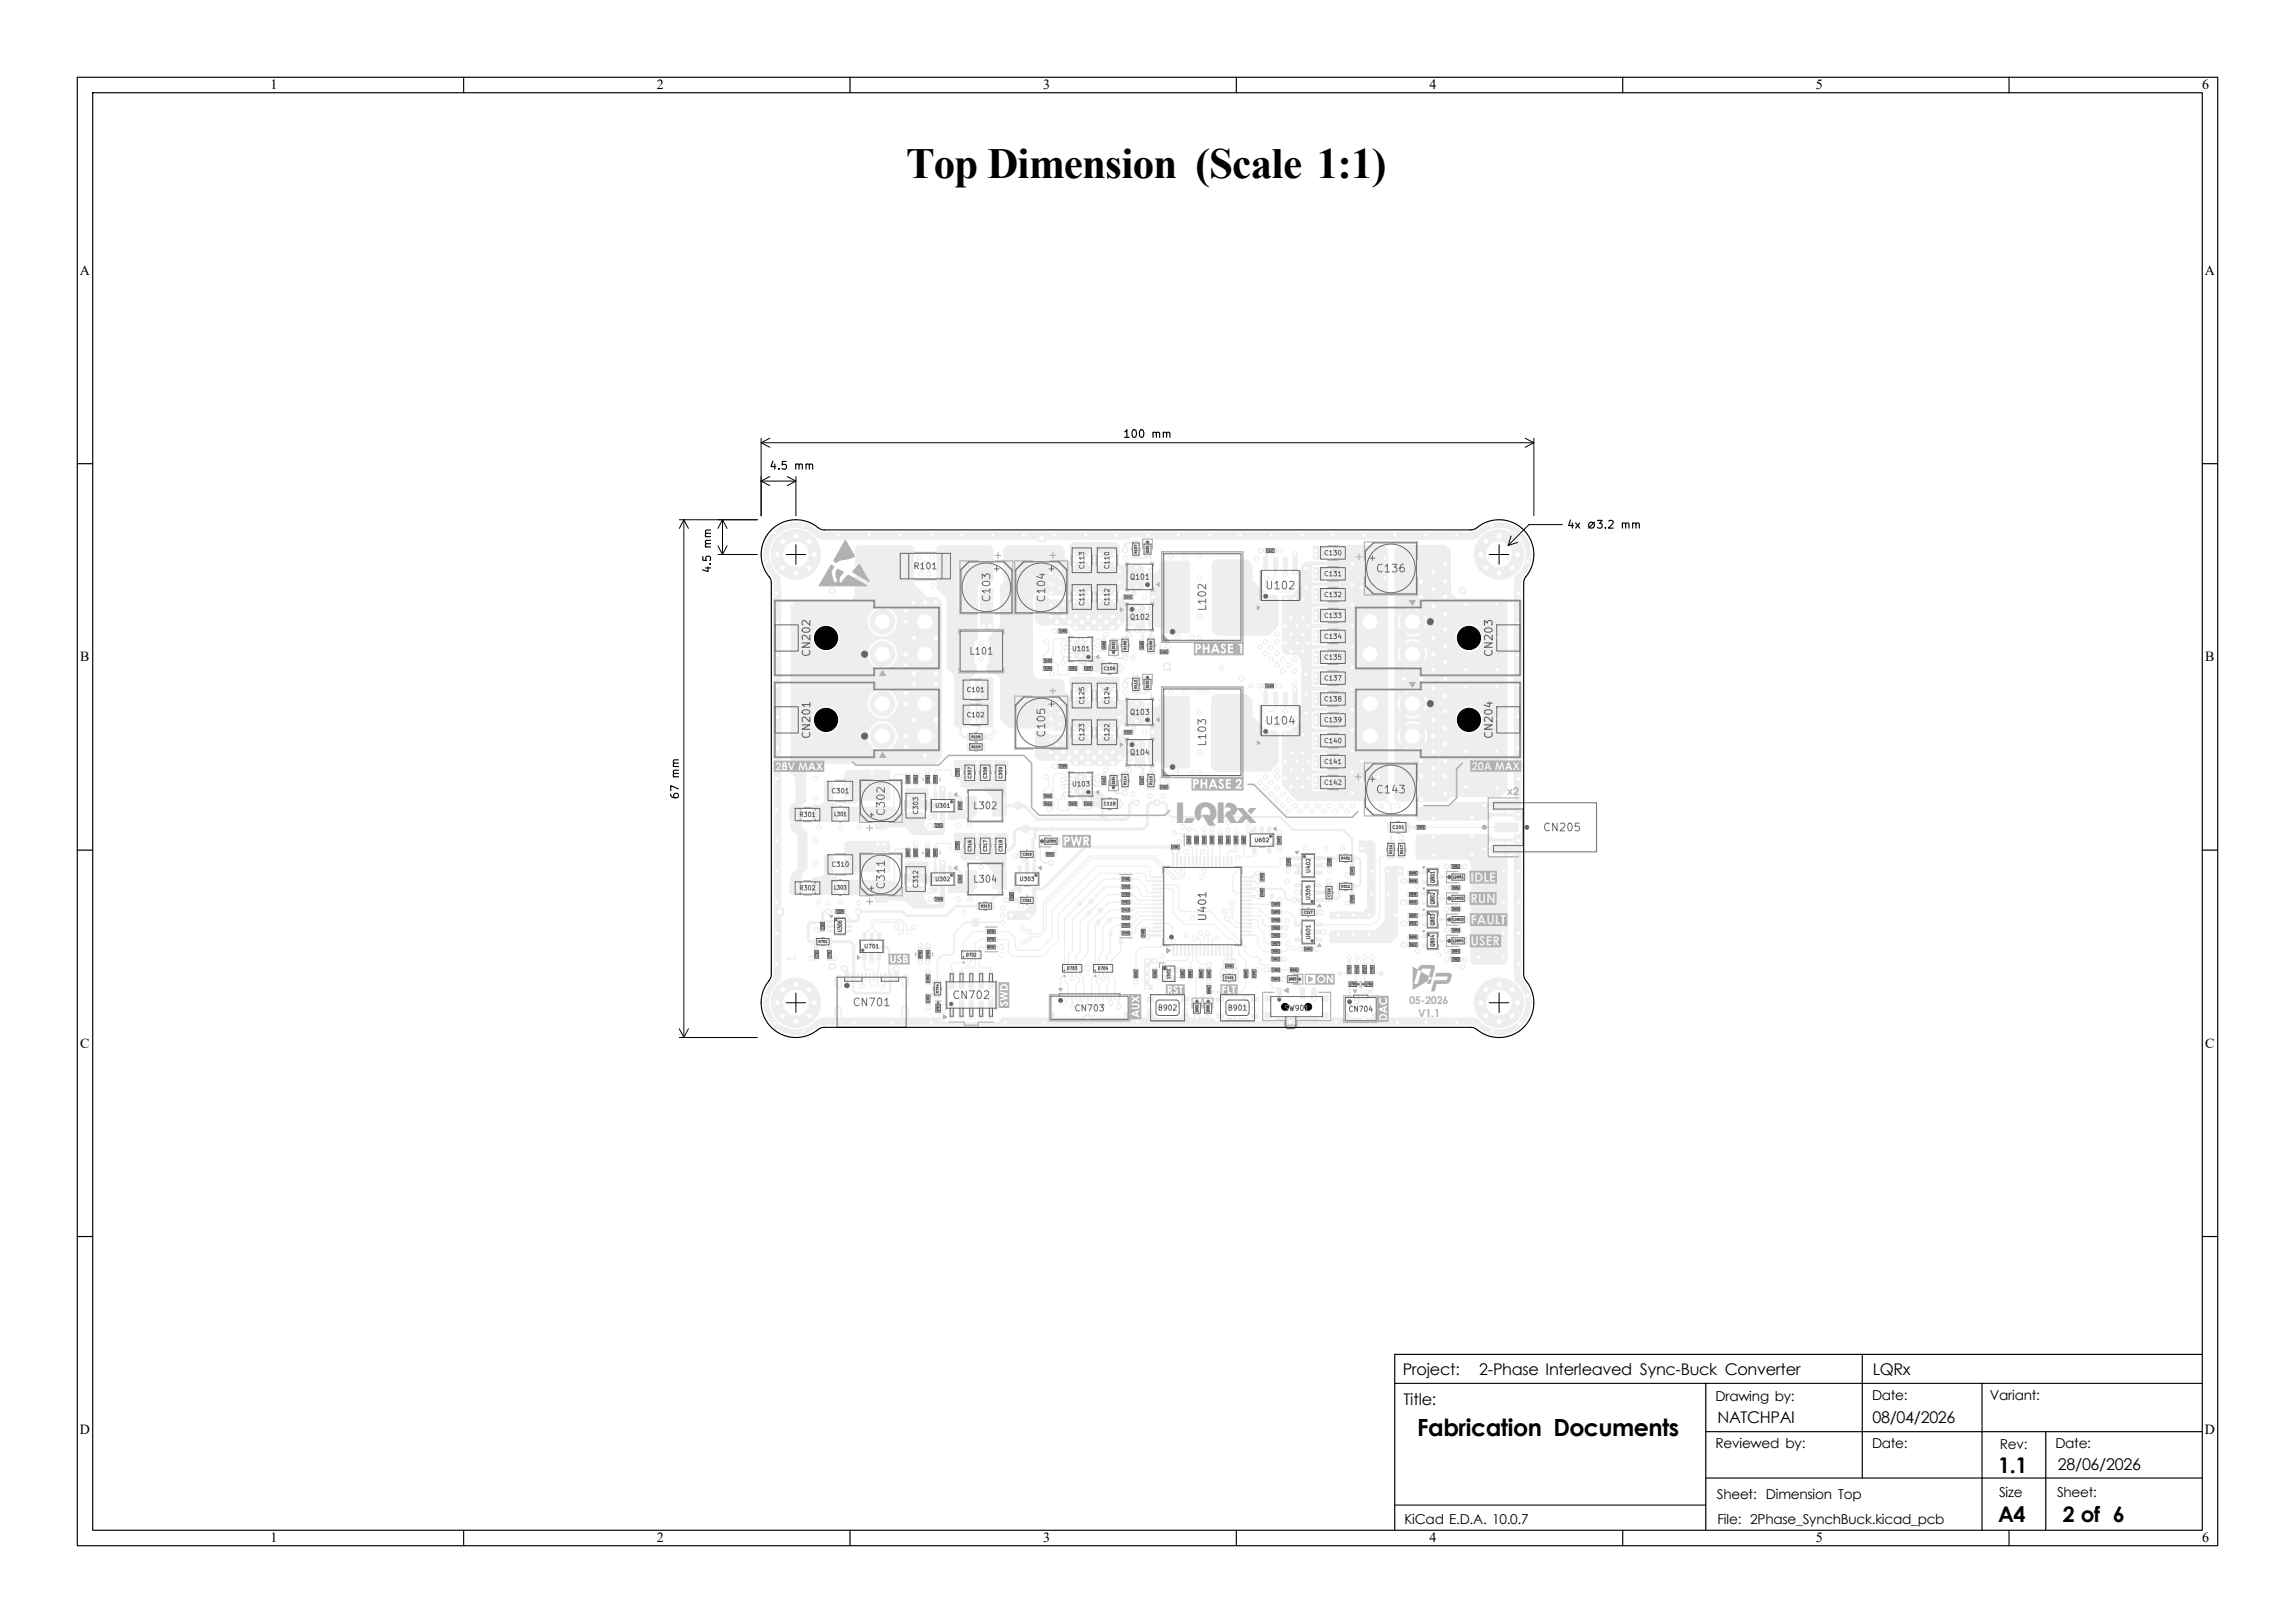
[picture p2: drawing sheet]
<svg xmlns="http://www.w3.org/2000/svg" width="297mm" height="210mm" viewBox="0 0 297 210" stroke-linecap="round" stroke-linejoin="round" font-family="sans-serif">
<defs><g id="words">
<text font-size="5.6" x="117.3" y="23">Top Dimension (Scale 1:1)</text>
<text font-size="3.5" fill="#b1b1b1" x="152.2" y="106.5">LQRx</text>
<text font-size="3.1" x="183.4" y="185.8">Fabrication Documents</text>
<g font-size="2.8">
<text x="258.6" y="190.6">1.1</text>
<text x="258.6" y="197">A4</text>
<text x="266.9" y="197">2 of 6</text>
</g>
<g font-size="2.1">
<text x="181.5" y="177.9">Project:</text>
<text x="191.4" y="178">2-Phase Interleaved Sync-Buck Converter</text>
<text x="242.4" y="178">LQRx</text>
<text x="181.7" y="181.9">Title:</text>
<text x="222.3" y="184.1">NATCHPAI</text>
<text x="242.3" y="184.1">08/04/2026</text>
<text x="266.3" y="190.2">28/06/2026</text>
</g>
<g font-size="1.8">
<text x="35" y="11.6">1</text>
<text x="85" y="11.6">2</text>
<text x="135" y="11.6">3</text>
<text x="185" y="11.6">4</text>
<text x="235" y="11.6">5</text>
<text x="285" y="11.6">6</text>
<text x="10.3" y="35.6">A</text>
<text x="285.3" y="35.6">A</text>
<text x="10.4" y="85.6">B</text>
<text x="285.4" y="85.6">B</text>
<text x="10.4" y="135.6">C</text>
<text x="285.4" y="135.6">C</text>
<text x="10.3" y="185.6">D</text>
<text x="222" y="181.3">Drawing by:</text>
<text x="242.3" y="181.2">Date:</text>
<text x="257.5" y="181.2">Variant:</text>
<text x="285.3" y="185.6">D</text>
<text x="222" y="187.4">Reviewed by:</text>
<text x="242.3" y="187.4">Date:</text>
<text x="258.8" y="187.5">Rev:</text>
<text x="266" y="187.4">Date:</text>
<text x="181.8" y="197.2">KiCad E.D.A. 10.0.7</text>
<text x="222.2" y="193.9">Sheet: Dimension Top</text>
<text x="222.3" y="197.2">File: 2Phase_SynchBuck.kicad_pcb</text>
<text x="258.7" y="193.7">Size</text>
<text x="266.2" y="193.7">Sheet:</text>
<text x="35" y="199.6">1</text>
<text x="85" y="199.6">2</text>
<text x="135" y="199.6">3</text>
<text x="185" y="199.6">4</text>
<text x="235" y="199.6">5</text>
<text x="285" y="199.6">6</text>
</g>
<g font-size="1.4" fill="#b1b1b1">
<text x="195.1" y="102.8">x2</text>
<text x="182.4" y="129.9">05-2026</text>
<text x="183.5" y="131.6">V1.1</text>
</g>
<g font-size="1">
<text x="145.3" y="56.9">100 mm</text>
<text x="99.5" y="61">4.5 mm</text>
<text x="202.7" y="68.6">4x ⌀3.2 mm</text>
<text x="92.3" y="74.3" transform="rotate(-90 92.3 74.3)">4.5 mm</text>
<text x="88.1" y="103.5" transform="rotate(-90 88.1 103.5)">67 mm</text>
</g>
<g font-size="1" fill="#6a6a6a">
<text x="163.6" y="76.5">U102</text>
<text x="178" y="74.3">C136</text>
<text x="128.4" y="78" transform="rotate(-90 128.4 78)">C103</text>
<text x="135.5" y="78" transform="rotate(-90 135.5 78)">C104</text>
<text x="156.3" y="79.2" transform="rotate(-90 156.3 79.2)">L102</text>
<text x="105.1" y="85.1" transform="rotate(-90 105.1 85.1)">CN202</text>
<text x="193.4" y="85.1" transform="rotate(-90 193.4 85.1)">CN203</text>
<text x="105.1" y="95.7" transform="rotate(-90 105.1 95.7)">CN201</text>
<text x="135.5" y="95.5" transform="rotate(-90 135.5 95.5)">C105</text>
<text x="163.6" y="94">U104</text>
<text x="193.4" y="95.7" transform="rotate(-90 193.4 95.7)">CN204</text>
<text x="156.3" y="96.7" transform="rotate(-90 156.3 96.7)">L103</text>
<text x="114.8" y="105.7" transform="rotate(-90 114.8 105.7)">C302</text>
<text x="178" y="102.9">C143</text>
<text x="199.6" y="107.8">CN205</text>
<text x="114.8" y="115.2" transform="rotate(-90 114.8 115.2)">C311</text>
<text x="156.4" y="119.3" transform="rotate(-90 156.4 119.3)">U401</text>
<text x="110.2" y="130.4">CN701</text>
<text x="123.1" y="129.5">CN702</text>
</g>
<g font-size=".9" fill="#6a6a6a">
<text x="125.4" y="84.9">L101</text>
<text x="125.9" y="104.9">L302</text>
<text x="125.9" y="114.4">L304</text>
</g>
<g font-size=".8" fill="#6a6a6a">
<text x="118.1" y="73.9">R101</text>
<text x="139" y="131.1">CN703</text>
</g>
<g font-size=".7" fill="#6a6a6a">
<text x="146.2" y="75.2">Q101</text>
<text x="146.2" y="80.4">Q102</text>
<text x="146.2" y="92.7">Q103</text>
<text x="146.2" y="97.9">Q104</text>
<text x="149.8" y="130.9">B902</text>
<text x="158.8" y="130.9">B901</text>
<text x="166.1" y="131">SW901</text>
<text x="174.4" y="131.1">CN704</text>
</g>
<g font-size=".6" fill="#6a6a6a">
<text x="140.5" y="73.7" transform="rotate(-90 140.5 73.7)">C113</text>
<text x="143.7" y="73.7" transform="rotate(-90 143.7 73.7)">C110</text>
<text x="171.3" y="72">C130</text>
<text x="171.3" y="77.4">C132</text>
<text x="171.3" y="74.7">C131</text>
<text x="140.5" y="78.5" transform="rotate(-90 140.5 78.5)">C111</text>
<text x="143.7" y="78.5" transform="rotate(-90 143.7 78.5)">C112</text>
<text x="171.3" y="80.1">C133</text>
<text x="171.3" y="82.8">C134</text>
<text x="125" y="89.7">C101</text>
<text x="138.7" y="84.4">U101</text>
<text x="171.3" y="88.2">C137</text>
<text x="171.3" y="85.5">C135</text>
<text x="125" y="93">C102</text>
<text x="140.5" y="96" transform="rotate(-90 140.5 96)">C123</text>
<text x="140.5" y="91.2" transform="rotate(-90 140.5 91.2)">C125</text>
<text x="143.7" y="96" transform="rotate(-90 143.7 96)">C122</text>
<text x="143.7" y="91.2" transform="rotate(-90 143.7 91.2)">C124</text>
<text x="171.3" y="90.9">C138</text>
<text x="171.3" y="93.6">C139</text>
<text x="138.7" y="101.9">U103</text>
<text x="171.3" y="101.7">C142</text>
<text x="171.3" y="99">C141</text>
<text x="171.3" y="96.3">C140</text>
<text x="103.4" y="105.9">R301</text>
<text x="107.5" y="102.8">C301</text>
<text x="119" y="105.5" transform="rotate(-90 119 105.5)">C303</text>
<text x="107.5" y="112.3">C310</text>
<text x="103.4" y="115.4">R302</text>
<text x="119" y="115" transform="rotate(-90 119 115)">C312</text>
</g>
<g font-size=".5" fill="#6a6a6a">
<text x="107.9" y="105.7">L301</text>
<text x="121" y="104.6">U301</text>
<text x="162.3" y="109.1">U602</text>
<text x="169.7" y="113" transform="rotate(-90 169.7 113)">U402</text>
<text x="107.9" y="115.2">L303</text>
<text x="121" y="114.1">U302</text>
<text x="131.9" y="114.1">U303</text>
<text x="169.7" y="116.5" transform="rotate(-90 169.7 116.5)">U305</text>
<text x="185.8" y="119.8" transform="rotate(-90 185.8 119.8)">Q803</text>
<text x="185.8" y="117.1" transform="rotate(-90 185.8 117.1)">Q802</text>
<text x="185.8" y="114.3" transform="rotate(-90 185.8 114.3)">Q801</text>
<text x="109.1" y="120.7" transform="rotate(-90 109.1 120.7)">U306</text>
<text x="111.8" y="122.8">U701</text>
<text x="169.7" y="121.6" transform="rotate(-90 169.7 121.6)">U601</text>
<text x="185.8" y="122.6" transform="rotate(-90 185.8 122.6)">Q804</text>
</g>
<g font-size=".4" fill="#6a6a6a">
<text x="142.8" y="86.8">C106</text>
<text x="125.8" y="100.8" transform="rotate(-90 125.8 100.8)">C307</text>
<text x="127.8" y="100.8" transform="rotate(-90 127.8 100.8)">C308</text>
<text x="129.8" y="100.8" transform="rotate(-90 129.8 100.8)">C309</text>
<text x="142.8" y="104.3">C118</text>
<text x="180.1" y="107.4">C201</text>
<text x="125.8" y="110.3" transform="rotate(-90 125.8 110.3)">C316</text>
<text x="127.8" y="110.3" transform="rotate(-90 127.8 110.3)">C317</text>
<text x="129.8" y="110.3" transform="rotate(-90 129.8 110.3)">C318</text>
<text x="125" y="123.9">D702</text>
<text x="138" y="125.6">D703</text>
<text x="142" y="125.6">D704</text>
<text x="151.6" y="126.7" transform="rotate(-90 151.6 126.7)">X501</text>
</g>
<g font-size=".3" fill="#6a6a6a">
<text x="147.2" y="71.7" transform="rotate(-90 147.2 71.7)">R107</text>
<text x="148.8" y="71.6" transform="rotate(-90 148.8 71.6)">D101</text>
<text x="164" y="71.4">C117</text>
<text x="145.6" y="77.4">C114</text>
<text x="137.1" y="81.8">C108</text>
<text x="143" y="83.9" transform="rotate(-90 143 83.9)">C109</text>
<text x="147.9" y="83.9" transform="rotate(-90 147.9 83.9)">C115</text>
<text x="135.2" y="85.7">R105</text>
<text x="135.2" y="86.7">R106</text>
<text x="138.4" y="86.7">R104</text>
<text x="140.4" y="86.7">C107</text>
<text x="144.4" y="84" transform="rotate(-90 144.4 84)">D102</text>
<text x="145.8" y="84.1" transform="rotate(-90 145.8 84.1)">R108</text>
<text x="147.2" y="89.2" transform="rotate(-90 147.2 89.2)">R113</text>
<text x="148.8" y="89.1" transform="rotate(-90 148.8 89.1)">D103</text>
<text x="149.2" y="84.1" transform="rotate(-90 149.2 84.1)">R109</text>
<text x="150.2" y="84.5">C116</text>
<text x="163.9" y="88.9">C129</text>
<text x="125.7" y="95.6">R118</text>
<text x="145.6" y="94.9">C126</text>
<text x="117.7" y="101.3" transform="rotate(-90 117.7 101.3)">R303</text>
<text x="118.7" y="101.3" transform="rotate(-90 118.7 101.3)">R304</text>
<text x="120.2" y="101.3" transform="rotate(-90 120.2 101.3)">R306</text>
<text x="121.2" y="101.3" transform="rotate(-90 121.2 101.3)">R305</text>
<text x="124.1" y="100.4" transform="rotate(-90 124.1 100.4)">C306</text>
<text x="125.7" y="96.9">R119</text>
<text x="137.1" y="99.3">C120</text>
<text x="143" y="101.4" transform="rotate(-90 143 101.4)">C121</text>
<text x="144.4" y="101.5" transform="rotate(-90 144.4 101.5)">D104</text>
<text x="145.8" y="101.6" transform="rotate(-90 145.8 101.6)">R114</text>
<text x="147.9" y="101.4" transform="rotate(-90 147.9 101.4)">C127</text>
<text x="149.2" y="101.6" transform="rotate(-90 149.2 101.6)">R115</text>
<text x="121.1" y="107">C304</text>
<text x="124.4" y="104.7" transform="rotate(-90 124.4 104.7)">C305</text>
<text x="135.2" y="104.2">R112</text>
<text x="135.2" y="103.2">R111</text>
<text x="138.4" y="104.2">R110</text>
<text x="140.4" y="104.2">C119</text>
<text x="150.2" y="102">C128</text>
<text x="183.5" y="107.2">R202</text>
<text x="117.7" y="110.8" transform="rotate(-90 117.7 110.8)">R307</text>
<text x="118.7" y="110.8" transform="rotate(-90 118.7 110.8)">R308</text>
<text x="120.2" y="110.8" transform="rotate(-90 120.2 110.8)">R310</text>
<text x="121.2" y="110.8" transform="rotate(-90 121.2 110.8)">R309</text>
<text x="124.1" y="109.8" transform="rotate(-90 124.1 109.8)">C315</text>
<text x="132.3" y="110.8">C319</text>
<text x="135.3" y="109.1">LD301</text>
<text x="135.5" y="110.7">R312</text>
<text x="145.3" y="113.9">R708</text>
<text x="151.7" y="109.8">C404</text>
<text x="154" y="109.1" transform="rotate(-90 154 109.1)">R504</text>
<text x="155" y="109.1" transform="rotate(-90 155 109.1)">R503</text>
<text x="156" y="109.1" transform="rotate(-90 156 109.1)">R506</text>
<text x="157" y="109.1" transform="rotate(-90 157 109.1)">R505</text>
<text x="158.1" y="109.1" transform="rotate(-90 158.1 109.1)">C604</text>
<text x="159.1" y="109.1" transform="rotate(-90 159.1 109.1)">R604</text>
<text x="160.1" y="109.1" transform="rotate(-90 160.1 109.1)">C605</text>
<text x="161.1" y="109.1" transform="rotate(-90 161.1 109.1)">R605</text>
<text x="163.5" y="113.9" transform="rotate(-90 163.5 113.9)">C403</text>
<text x="165.7" y="109.2" transform="rotate(-90 165.7 109.2)">C607</text>
<text x="166.9" y="112" transform="rotate(-90 166.9 112)">C409</text>
<text x="172.2" y="112" transform="rotate(-90 172.2 112)">C408</text>
<text x="173.5" y="111.3">R401</text>
<text x="175.2" y="113.1" transform="rotate(-90 175.2 113.1)">C407</text>
<text x="180.2" y="110.5" transform="rotate(-90 180.2 110.5)">R116</text>
<text x="181.6" y="110.5" transform="rotate(-90 181.6 110.5)">R117</text>
<text x="182.5" y="113.2">R805</text>
<text x="188" y="113.7">LD801</text>
<text x="188" y="112.3">C801</text>
<text x="108.3" y="118.1">C329</text>
<text x="121.1" y="116.5">C313</text>
<text x="124.4" y="114.2" transform="rotate(-90 124.4 114.2)">C314</text>
<text x="126.9" y="117.5">R313</text>
<text x="131.1" y="116.4" transform="rotate(-90 131.1 116.4)">C320</text>
<text x="132.3" y="116.7">C321</text>
<text x="145.3" y="118.9">R713</text>
<text x="145.3" y="117.9">R712</text>
<text x="145.3" y="115.9">R710</text>
<text x="145.3" y="119.9">R714</text>
<text x="145.3" y="114.9">R709</text>
<text x="145.3" y="116.9">R711</text>
<text x="163.5" y="115.9" transform="rotate(-90 163.5 115.9)">C406</text>
<text x="164.7" y="118.2">R603</text>
<text x="164.7" y="119.2">R508</text>
<text x="164.7" y="117.2">C603</text>
<text x="168.7" y="118.3">C327</text>
<text x="172.2" y="116.1" transform="rotate(-90 172.2 116.1)">C326</text>
<text x="173.5" y="114.9">R311</text>
<text x="175.2" y="116.8" transform="rotate(-90 175.2 116.8)">C325</text>
<text x="182.5" y="114.2">R809</text>
<text x="182.5" y="115.9">R806</text>
<text x="182.5" y="119.7">R811</text>
<text x="182.5" y="118.7">R807</text>
<text x="182.5" y="116.9">R810</text>
<text x="188" y="119.2">LD803</text>
<text x="188" y="116.5">LD802</text>
<text x="188" y="117.8">R802</text>
<text x="188" y="115.1">R801</text>
<text x="105.9" y="123.9" transform="rotate(-90 105.9 123.9)">C702</text>
<text x="105.9" y="122.1">R701</text>
<text x="106.6" y="120.3" transform="rotate(-90 106.6 120.3)">C328</text>
<text x="107.5" y="123.9" transform="rotate(-90 107.5 123.9)">C701</text>
<text x="119.3" y="123.9" transform="rotate(-90 119.3 123.9)">R702</text>
<text x="120.3" y="123.9" transform="rotate(-90 120.3 123.9)">R703</text>
<text x="127.9" y="121.7">R706</text>
<text x="127.9" y="122.7">R707</text>
<text x="127.9" y="120.7">R705</text>
<text x="145.3" y="120.9">R715</text>
<text x="148.1" y="121.2" transform="rotate(-90 148.1 121.2)">C405</text>
<text x="158.7" y="125.2">C402</text>
<text x="164.7" y="122.3">R507</text>
<text x="164.7" y="121.2">C602</text>
<text x="164.7" y="120.2">R602</text>
<text x="164.7" y="125.7">C903</text>
<text x="164.7" y="123.3">R601</text>
<text x="164.7" y="124.3">C601</text>
<text x="167.1" y="125.7">R905</text>
<text x="168.9" y="123">C606</text>
<text x="174.8" y="125.9" transform="rotate(-90 174.8 125.9)">C705</text>
<text x="175.8" y="125.9" transform="rotate(-90 175.8 125.9)">R716</text>
<text x="176.8" y="125.9" transform="rotate(-90 176.8 125.9)">R717</text>
<text x="177.8" y="125.9" transform="rotate(-90 177.8 125.9)">C706</text>
<text x="182.5" y="121.4">R808</text>
<text x="182.5" y="122.4">R812</text>
<text x="188" y="122">LD804</text>
<text x="188" y="120.6">R803</text>
<text x="188" y="124.3">C802</text>
<text x="188" y="123.3">R804</text>
<text x="120.3" y="129.7" transform="rotate(-90 120.3 129.7)">C703</text>
<text x="120.3" y="127.1" transform="rotate(-90 120.3 127.1)">C704</text>
<text x="121.5" y="128.6" transform="rotate(-90 121.5 128.6)">R704</text>
<text x="121.6" y="130.9" transform="rotate(-90 121.6 130.9)">D701</text>
<text x="147.2" y="126.4" transform="rotate(-90 147.2 126.4)">R502</text>
<text x="149.6" y="126.4" transform="rotate(-90 149.6 126.4)">C501</text>
<text x="153.2" y="126.4" transform="rotate(-90 153.2 126.4)">C502</text>
<text x="154.2" y="126.4" transform="rotate(-90 154.2 126.4)">R501</text>
<text x="155.2" y="131" transform="rotate(-90 155.2 131)">D902</text>
<text x="155.6" y="126.4" transform="rotate(-90 155.6 126.4)">R902</text>
<text x="156.6" y="131" transform="rotate(-90 156.6 131)">D901</text>
<text x="156.6" y="128.5" transform="rotate(-90 156.6 128.5)">R901</text>
<text x="156.6" y="126.4" transform="rotate(-90 156.6 126.4)">C902</text>
<text x="158.5" y="126.8">C401</text>
<text x="161.4" y="126.4" transform="rotate(-90 161.4 126.4)">R903</text>
<text x="162.5" y="126.4" transform="rotate(-90 162.5 126.4)">C901</text>
<text x="164.7" y="126.9">R904</text>
<text x="166.8" y="127">D903</text>
<text x="174.7" y="127.6">D705</text>
<text x="176.7" y="127.6">D706</text>
</g>
</g></defs>
<path d="M80.1 72.9h.1M118.5 73.3h.4M120.5 73.3h.4M132.7 113.6h.4M169.1 115.3v.4" fill="none" stroke="#eee" stroke-width=".15"/>
<path d="M180 108.3v.4" fill="none" stroke="#eee" stroke-width=".2"/>
<g fill="#eee">
<path d="M126.3 116.8h.7v.9h-.7z"/>
<path d="M128 116.8h.7v.9h-.7z"/>
<path d="M165.3 121.8h.6v.6h-.6z"/>
<path d="M164.3 121.8h.6v.6h-.6z"/>
<path d="M173.5 86.9h.8l.2 .1v1.4l-.1 .2-.8 .1-.2-.2v-1.4z"/>
<path d="M170.5 86.9h.9l.2 .1v1.4l-.2 .2-.7 .1-.2-.2-.1-1.4z"/>
<path d="M126.8 96.2h.7v.9h-.7z"/>
<path d="M125.1 96.2h.7v.9h-.7z"/>
<path d="M106.1 119.1h.7v.5h-.7z"/>
<path d="M106.1 120.1h.7v.5h-.7z"/>
<path d="M187.5 118.6h.8v.8h-.8z"/>
<path d="M189.1 118.6h.8v.8h-.8z"/>
<path d="M125.1 94.9h.7v.9h-.7z"/>
<path d="M126.8 94.9h.7v.9h-.7z"/>
</g>
<g fill="#eee" stroke="#eee" stroke-width=".13">
<circle cx="182.8" cy="91" r="1.6"/>
<circle cx="182.8" cy="95.3" r="1.6"/>
<circle cx="177.3" cy="91" r="1.6"/>
<circle cx="177.3" cy="95.3" r="1.6"/>
</g>
<g fill="#eee">
<path d="M105.4 122.7h.6v.6h-.6z"/>
<path d="M105.4 123.7h.6v.6h-.6z"/>
<path d="M168.5 122.5h.6v.6h-.6z"/>
<path d="M169.5 122.5h.6v.6h-.6z"/>
<path d="M151.2 72.9l.3-.1h1.8h.2l.2 .2v8.4l-.1 .2-.2 .1-1.9 .1-.2-.1-.2-.2v-8.4z"/>
<path d="M157.6 72.9l.3-.1h1.8h.2l.2 .2v8.4l-.1 .2-.2 .1-1.9 .1-.2-.1-.2-.2v-8.4z"/>
<path d="M164.3 120.7h.6v.7h-.6z"/>
<path d="M165.3 120.7h.6v.7h-.6z"/>
<path d="M159.3 124.7h.6v.6h-.6z"/>
<path d="M158.3 124.7h.6v.6h-.6z"/>
<path d="M165.3 117.7h.6v.6h-.6z"/>
<path d="M164.3 117.7h.6v.6h-.6z"/>
<path d="M152.7 126.2h.7v.6h-.7z"/>
<path d="M152.7 125.2h.7v.6h-.7z"/>
</g>
<circle cx="142.4" cy="117.8" r=".25" fill="#eee" stroke="#eee" stroke-width=".13"/>
<g fill="#eee">
<path d="M142 91l.1-.1h2.3l.2 .3v.7l-.3 .2-2.2-.1-.2-.2z"/>
<path d="M142 88h.1h2.3l.2 .2v.7l-.3 .2h-2.2l-.2-.2z"/>
<path d="M173.5 78.8h.8l.2 .1v1.4l-.1 .2-.8 .1-.2-.2v-1.4z"/>
<path d="M170.5 78.8h.9l.2 .1v1.4l-.2 .2-.7 .1-.2-.2-.1-1.4z"/>
<path d="M148.2 87.6h.6v.5h-.6z"/>
<path d="M148.2 89h.6v.5h-.6z"/>
<path d="M134.8 108.4h.8v.9h-.8z"/>
<path d="M136.4 108.4h.8v.9h-.8z"/>
<path d="M146.5 69.9h1v.7h-1z"/>
<path d="M146.5 71.5h1v.7h-1z"/>
<path d="M137.8 98.8h.5v.7h-.5z"/>
<path d="M136.8 98.8h.5v.7h-.5z"/>
<path d="M173.5 70.7h.8l.2 .1v1.4l-.1 .2-.8 .1-.2-.2v-1.4z"/>
<path d="M170.5 70.7h.9l.2 .1v1.4l-.2 .2-.7 .1-.2-.2-.1-1.4z"/>
<path d="M163.5 88.4h.6v.7h-.6z"/>
<path d="M164.5 88.4h.6v.7h-.6z"/>
<path d="M173.5 89.6h.8l.2 .1v1.4l-.1 .2-.8 .1-.2-.2v-1.4z"/>
<path d="M170.5 89.6h.9l.2 .1v1.4l-.2 .2-.7 .1-.2-.2-.1-1.4z"/>
<path d="M182.1 113.7h.6v.6h-.6z"/>
<path d="M183.1 113.7h.6v.6h-.6z"/>
<path d="M133.6 112h.4h.1v.9v.1h-.5z"/>
<path d="M132.7 112h.3h.2v.9l-.1 .1h-.5z"/>
<path d="M131.7 112h.4h.1v.9v.1h-.5z"/>
<path d="M131.7 114.5h.4h.1v.9v.1h-.5z"/>
<path d="M133.6 114.5h.4h.1v.9v.1h-.5z"/>
<path d="M116.2 71.5l.3-.1h1.2l.3 .1 .1 .2 .1 3-.1 .2-.2 .2h-1.4l-.3-.1-.1-.2-.1-3z"/>
<path d="M121.4 71.6l.4-.2h1.2l.4 .2 .1 .2v2.9l-.2 .3-.3 .1h-1.2l-.4-.2-.1-.2v-2.9z"/>
<path d="M142.5 101.2h.7v.6h-.7z"/>
<path d="M142.5 100.2h.7v.6h-.7z"/>
<path d="M187.6 120.1h.6v.6h-.6z"/>
<path d="M188.6 120.1h.6v.6h-.6z"/>
<path d="M173.5 81.5h.8l.2 .1v1.4l-.1 .2-.8 .1-.2-.2v-1.4z"/>
<path d="M170.5 81.5h.9l.2 .1v1.4l-.2 .2-.7 .1-.2-.2-.1-1.4z"/>
<path d="M148.5 74.2h.9v.3h-.5v.3h.5v.3h-.5v.4h.5v.3h-.9z"/>
<path d="M148.5 73.5h.8l.1 .3h-.8z"/>
<path d="M145.6 73.5h2.4v2.3h-2.4v-.3h.6v-.4h-.6v-.3h.6v-.3h-.6v-.3h.6v-.4h-.6z"/>
<path d="M133.3 110.1h.8v.9h-.8z"/>
<path d="M131.7 110.1h.8v.9h-.8z"/>
<path d="M173.5 92.3h.8l.2 .1v1.4l-.1 .2-.8 .1-.2-.2v-1.4z"/>
<path d="M170.5 92.3h.9l.2 .1v1.4l-.2 .2-.7 .1-.2-.2-.1-1.4z"/>
<path d="M174.6 110.6h.7v.9h-.7z"/>
<path d="M173 110.6h.7v.9h-.7z"/>
<path d="M107.2 119h.8v.3l-.8 .1z"/>
<path d="M107.2 119.7h.8v.3h-.8z"/>
<path d="M107.2 120.3h.8v.3l-.8 .1z"/>
<path d="M109.4 120.3h.8v.3l-.8 .1z"/>
<path d="M109.4 119.7h.8v.3h-.8z"/>
<path d="M109.4 119h.8v.3l-.8 .1z"/>
<path d="M107.5 113.9h.6l.3 .1v1.6l-.2 .2-.5 .1-.3-.2v-1.6z"/>
<path d="M109.2 113.9h.6l.3 .1v1.6l-.2 .2-.6 .1-.2-.2v-1.6z"/>
<path d="M147.4 83.7h.7v.6h-.7z"/>
<path d="M147.4 82.7h.7v.6h-.7z"/>
<path d="M184.1 106.7h.6v.7h-.6z"/>
<path d="M183.1 106.7h.6v.7h-.6z"/>
<path d="M121.7 116h.6v.7h-.6z"/>
<path d="M120.7 116h.6v.7h-.6z"/>
</g>
<g fill="#eee" stroke="#eee" stroke-width=".13">
<circle cx="114.2" cy="95.3" r="1.6"/>
<circle cx="114.2" cy="91" r="1.6"/>
<circle cx="119.7" cy="95.3" r="1.6"/>
<circle cx="119.7" cy="91" r="1.6"/>
</g>
<g fill="#eee">
<path d="M180.9 110.4h1v.7h-1z"/>
<path d="M180.9 108.7h1v.8h-1z"/>
<path d="M127.5 121.2h.6v.7h-.6z"/>
<path d="M128.5 121.2h.6v.7h-.6z"/>
<path d="M159.6 108.9h.7v.6h-.7z"/>
<path d="M159.6 107.9h.7v.6h-.7z"/>
<path d="M167.7 126.4h.6v.6h-.6z"/>
<path d="M166.3 126.4h.6v.6h-.6z"/>
<path d="M162 126.2h.6v.6h-.6z"/>
<path d="M162 125.2h.6v.6h-.6z"/>
<path d="M147.4 101.2h.7v.6h-.7z"/>
<path d="M147.4 100.2h.7v.6h-.7z"/>
<path d="M128.8 100.5h.2h1.1l.1 .2v.6l-.2 .2-1.1-.1-.1-.2z"/>
<path d="M128.8 98.6h.2h1.1l.1 .2v.6l-.2 .2-1.1-.1-.1-.2z"/>
<path d="M122.7 102.5h.4h.1v.9l-.1 .1h-.4z"/>
<path d="M121.8 102.5h.3h.2v.9l-.1 .1h-.5z"/>
<path d="M120.8 102.5h.4h.1v.9l-.1 .1h-.4z"/>
<path d="M120.8 105h.4h.1v.9l-.1 .1h-.4z"/>
<path d="M121.8 105h.3h.2v.9l-.1 .1h-.5z"/>
<path d="M122.7 105h.4h.1v.9l-.1 .1h-.4z"/>
<path d="M126.8 100.5h.2h1.1l.1 .2v.6l-.2 .2-1.1-.1-.1-.2z"/>
<path d="M126.8 98.6h.2h1.1l.1 .2v.6l-.2 .2-1.1-.1-.1-.2z"/>
<path d="M174.6 114.2h.7v1h-.7z"/>
<path d="M173 114.2h.7v1h-.7z"/>
<path d="M122.8 129.6l.5-.1 .2 .1v2.1l-.1 .2h-.4l-.2-.1z"/>
<path d="M122.8 125.7l.5-.1 .2 .1v2.1l-.1 .2h-.4l-.2-.1z"/>
<path d="M124.1 129.6l.5-.1 .2 .1v2.1l-.1 .2h-.5l-.1-.1z"/>
<path d="M124.1 125.7l.5-.1 .2 .1v2.1l-.1 .2h-.5l-.1-.1z"/>
<path d="M125.4 129.6l.5-.1 .2 .1v2.1l-.1 .2h-.5l-.2-.1z"/>
<path d="M125.4 125.7l.5-.1 .2 .1v2.1l-.1 .2h-.5l-.2-.1z"/>
<path d="M126.7 129.6l.5-.1 .1 .1v2.1l-.1 .2h-.4l-.2-.1z"/>
<path d="M126.7 125.7l.5-.1 .1 .1v2.1l-.1 .2h-.4l-.2-.1z"/>
<path d="M127.9 129.6l.5-.1 .2 .1v2.1l-.1 .2h-.4l-.2-.1z"/>
<path d="M127.9 125.7l.5-.1 .2 .1v2.1l-.1 .2h-.4l-.2-.1z"/>
<path d="M123.6 109.6h.6v.6h-.6z"/>
<path d="M123.6 108.6h.6v.6h-.6z"/>
<path d="M176.3 125.7h.6v.5h-.6z"/>
<path d="M176.3 124.7h.6v.5h-.6z"/>
<path d="M137.8 81.3h.5v.7h-.5z"/>
<path d="M136.8 81.3h.5v.7h-.5z"/>
<path d="M148.5 82.3h.9v.7h-.9z"/>
<path d="M148.5 84h.9v.7h-.9z"/>
</g>
<circle cx="164.6" cy="116" r=".25" fill="#eee" stroke="#eee" stroke-width=".13"/>
<g fill="#eee">
<path d="M121.7 106.5h.6v.6h-.6z"/>
<path d="M120.7 106.5h.6v.6h-.6z"/>
<path d="M134.8 85.2h.6v.6h-.6z"/>
<path d="M135.8 85.2h.6v.6h-.6z"/>
<path d="M165.3 118.7h.6v.7h-.6z"/>
<path d="M164.3 118.7h.6v.7h-.6z"/>
<path d="M182.1 120.9h.6v.7h-.6z"/>
<path d="M183.1 120.9h.6v.7h-.6z"/>
<path d="M175.5 72.8h.2h3.1l.2 .2-.1 1.2-.2 .2-3.1-.1-.1-.2z"/>
<path d="M181.1 72.8h.2h3.1l.1 .2v1.2l-.2 .2-3.1-.1-.1-.2z"/>
<path d="M187.6 111.8h.6v.6h-.6z"/>
<path d="M188.6 111.8h.6v.6h-.6z"/>
<path d="M187.5 113.1h.8v.8h-.8z"/>
<path d="M189.1 113.1h.8v.8h-.8z"/>
</g>
<g fill="#eee" stroke="#eee" stroke-width=".13">
<circle cx="100.6" cy="129.8" r=".4"/>
<circle cx="101.3" cy="128.1" r=".4"/>
<circle cx="101.3" cy="131.4" r=".4"/>
<circle cx="103" cy="127.4" r=".4"/>
<circle cx="103" cy="129.7" r="3.2"/>
<circle cx="103" cy="132.2" r=".4"/>
<circle cx="104.7" cy="128.1" r=".4"/>
<circle cx="104.7" cy="131.4" r=".4"/>
<circle cx="105.4" cy="129.8" r=".4"/>
</g>
<g fill="#eee">
<path d="M165.3 119.7h.6v.7h-.6z"/>
<path d="M164.3 119.7h.6v.7h-.6z"/>
<path d="M148.4 129h.9v.6l-.9 .1z"/>
<path d="M152.9 129h.9v.6l-.9 .1z"/>
<path d="M148.4 131.2l.9-.1v.7h-.9z"/>
<path d="M152.9 131.2l.9-.1v.7h-.9z"/>
<path d="M182.1 115.4h.6v.7h-.6z"/>
<path d="M183.1 115.4h.6v.7h-.6z"/>
<path d="M109.3 125.9h.4l.2 .1v.9l-.1 .1h-.4l-.1-.1z"/>
<path d="M110.1 125.9h.4l.2 .1v.9l-.1 .1h-.4l-.1-.1z"/>
<path d="M111.4 125.9h.3v1l-.1 .1-.2-.1z"/>
<path d="M112.4 125.9h.3v1l-.1 .1-.2-.1z"/>
<path d="M112.9 125.9h.3v1l-.1 .1-.2-.1z"/>
<path d="M113.9 125.9h.3v1l-.1 .1-.2-.1z"/>
<path d="M114.9 125.9h.5l.1 .1v.9l-.1 .1h-.3l-.2-.1z"/>
<path d="M115.7 125.9h.5l.1 .1v.9l-.1 .1h-.4l-.1-.1z"/>
<path d="M114.4 125.9h.3v1l-.1 .1-.2-.1z"/>
<path d="M113.4 125.9h.3v1l-.1 .1-.2-.1z"/>
<path d="M111.9 125.9h.3v1l-.1 .1-.2-.1z"/>
<path d="M110.9 125.9h.3v1l-.1 .1-.2-.1z"/>
</g>
<path d="M108.5 126.6v.8M108.5 130.6v.8M117.1 126.6v.8M117.1 130.6v.8" fill="none" stroke="#eee" stroke-width="1"/>
<g fill="#eee">
<path d="M179.6 106.4l.7-.1 .2 .2v1l-.2 .3h-.5l-.3-.2v-1z"/>
<path d="M181.5 106.4l.7-.1 .2 .2v1l-.2 .3h-.5l-.3-.2v-1z"/>
<path d="M182.1 119.2h.6v.6h-.6z"/>
<path d="M183.1 119.2h.6v.6h-.6z"/>
<path d="M134.8 103.7h.6v.6h-.6z"/>
<path d="M135.8 103.7h.6v.6h-.6z"/>
</g>
<circle cx="173.4" cy="126" r=".25" fill="#eee" stroke="#eee" stroke-width=".13"/>
<g fill="#eee">
<path d="M160.6 108.9h.7v.6h-.7z"/>
<path d="M160.6 107.9h.7v.6h-.7z"/>
</g>
<g fill="#eee" stroke="#eee" stroke-width=".13">
<circle cx="169.2" cy="115.7" r=".07"/>
<circle cx="169.2" cy="115.3" r=".07"/>
</g>
<g fill="#eee">
<path d="M146.2 94.4h.6v.7h-.6z"/>
<path d="M145.2 94.4h.6v.7h-.6z"/>
<path d="M141.1 86.2h.5v.6h-.5z"/>
<path d="M140.1 86.2h.5v.6h-.5z"/>
<path d="M127.5 122.2h.6v.7h-.6z"/>
<path d="M128.5 122.2h.6v.7h-.6z"/>
<path d="M102.2 114.1l.3-.1 1.2 .1 .2 .3-.1 1.3-.3 .1-1.2-.1-.2-.3z"/>
<path d="M105.2 114.1l.3-.1 1.2 .1 .2 .3-.1 1.3-.3 .1-1.2-.1-.2-.3z"/>
<path d="M123.6 100.2h.6v.5h-.6z"/>
<path d="M123.6 99.2h.6v.5h-.6z"/>
<path d="M134.8 102.7h.6v.6h-.6z"/>
<path d="M135.8 102.7h.6v.6h-.6z"/>
<path d="M146.5 87.4h1v.7h-1z"/>
<path d="M146.5 89h1v.7h-1z"/>
<path d="M124.8 110l.2-.1h1.1l.1 .3v.5l-.2 .2h-1.1l-.1-.2z"/>
<path d="M124.8 108.1l.2-.1h1.1l.1 .3v.5l-.2 .2h-1.1l-.1-.2z"/>
<path d="M138.1 86.2h.5v.6h-.5z"/>
<path d="M139.1 86.2h.5v.6h-.5z"/>
</g>
<circle cx="178.7" cy="125.9" r=".25" fill="#eee" stroke="#eee" stroke-width=".13"/>
<g fill="#eee">
<path d="M124.6 123.7h.2v.5l-.2-.1z"/>
<path d="M125.1 123.7h.2v.5l-.2-.1z"/>
<path d="M125.6 123.7h.2v.5l-.2-.1z"/>
<path d="M126.1 123.7h.2v.5l-.2-.1z"/>
<path d="M126.6 123.7h.2v.5l-.2-.1z"/>
<path d="M126.6 122.9l.2 .1v.4h-.2z"/>
<path d="M126.1 122.9l.2 .1v.4h-.2z"/>
<path d="M125.6 122.9l.2 .1v.4h-.2z"/>
<path d="M125.1 122.9l.2 .1v.4h-.2z"/>
<path d="M124.6 122.9l.2 .1v.4h-.2z"/>
<path d="M174.7 115.6h.6v.5h-.6z"/>
<path d="M174.7 116.6h.6v.5h-.6z"/>
<path d="M117.2 114.7h.2h2.3l.1 .2v.7l-.2 .2h-2.3l-.2-.2z"/>
<path d="M117.2 111.8l.2-.1h2.3l.1 .3v.7l-.2 .2-2.3-.1-.2-.2z"/>
<path d="M176.5 127.1h.4v.5h-.4z"/>
<path d="M177.3 127.1h.5v.5h-.5z"/>
<path d="M175.3 125.7h.6v.5h-.6z"/>
<path d="M175.3 124.7h.6v.5h-.6z"/>
</g>
<g fill="#eee" stroke="#eee" stroke-width=".13">
<circle cx="118.9" cy="73.3" r=".07"/>
<circle cx="118.5" cy="73.3" r=".07"/>
</g>
<g fill="#eee">
<path d="M187.6 123.8h.6v.7h-.6z"/>
<path d="M188.6 123.8h.6v.7h-.6z"/>
</g>
<g fill="#eee" stroke="#eee" stroke-width=".13">
<circle cx="126.2" cy="119.3" r=".5"/>
<circle cx="141.2" cy="116.7" r=".25"/>
</g>
<g fill="#eee">
<path d="M119.8 122.7h.6v.6h-.6z"/>
<path d="M119.8 123.7h.6v.6h-.6z"/>
<path d="M165.3 126.4h.6v.6h-.6z"/>
<path d="M164.3 126.4h.6v.6h-.6z"/>
<path d="M171.7 110.8h.7v.5h-.7z"/>
<path d="M171.7 111.8h.7v.5h-.7z"/>
<path d="M126.8 110l.2-.1h1.1l.1 .3v.5l-.2 .2h-1.1l-.1-.2z"/>
<path d="M126.8 108.1l.2-.1h1.1l.1 .3v.5l-.2 .2h-1.1l-.1-.2z"/>
<path d="M135.1 110.2h.6v.7h-.6z"/>
<path d="M136.1 110.2h.6v.7h-.6z"/>
<path d="M108.9 117.6h.6v.7h-.6z"/>
<path d="M107.9 117.6h.6v.7h-.6z"/>
<path d="M173.5 100.4h.8l.2 .1v1.4l-.1 .2-.8 .1-.2-.2v-1.4z"/>
<path d="M170.5 100.4h.9l.2 .1v1.4l-.2 .2-.7 .1-.2-.2-.1-1.4z"/>
<path d="M163.6 70.9h.6v.7h-.6z"/>
<path d="M164.6 70.9h.6v.7h-.6z"/>
<path d="M113.3 113.9h1.2l.3 .1v2.6l-.2 .2-1.1 .1-.3-.2v-2.6z"/>
<path d="M113.3 109.5h1.2l.3 .1v2.6l-.2 .2-1.1 .1-.3-.2v-2.6z"/>
<path d="M155.5 107.9h.7v.6h-.7z"/>
<path d="M155.5 108.9h.7v.6h-.7z"/>
<path d="M142.2 103.3h.7l.2 .1 .1 1.1-.2 .2h-.6l-.2-.1-.1-1.1z"/>
<path d="M144.1 103.3h.7l.2 .1 .1 1.1-.2 .2h-.6l-.2-.1-.1-1.1z"/>
<path d="M167.5 110.8h1l.1 .4-.1 .1h-.9l-.1-.1z"/>
<path d="M167.5 111.8l1-.1 .1 .5-.1 .1h-.9l-.1-.2z"/>
<path d="M167.5 112.7h1l.1 .4-.1 .1h-.9l-.1-.1z"/>
<path d="M170 112.7h1l.1 .4-.1 .1h-.9l-.1-.1z"/>
<path d="M170 111.8l1-.1 .1 .5-.1 .1h-.9l-.1-.2z"/>
<path d="M170 110.8h1l.1 .4-.1 .1h-.9l-.1-.1z"/>
</g>
<g fill="#eee" stroke="#eee" stroke-width=".13">
<circle cx="180" cy="108.2" r=".1"/>
<circle cx="180" cy="108.6" r=".1"/>
</g>
<g fill="#eee">
<path d="M164.3 116.7h.6v.6h-.6z"/>
<path d="M165.3 116.7h.6v.6h-.6z"/>
</g>
<g fill="#eee" stroke="#eee" stroke-width=".13">
<circle cx="182.8" cy="80.4" r="1.6"/>
<circle cx="182.8" cy="84.7" r="1.6"/>
<circle cx="177.3" cy="80.4" r="1.6"/>
<circle cx="177.3" cy="84.7" r="1.6"/>
</g>
<g fill="#eee">
<path d="M170 116.2h1l.1 .4-.1 .1h-.9l-.1-.1z"/>
<path d="M170 115.3l1-.1 .1 .5-.1 .1h-.9l-.1-.2z"/>
<path d="M170 114.3h1l.1 .4-.1 .1h-.9l-.1-.1z"/>
<path d="M167.5 114.3h1l.1 .4-.1 .1h-.9l-.1-.1z"/>
<path d="M167.5 116.2h1l.1 .4-.1 .1h-.9l-.1-.1z"/>
<path d="M151.7 122.2h.3v1.4l-.1 .1-.2-.1z"/>
<path d="M152.2 122.2h.3v1.4l-.1 .1-.2-.1z"/>
<path d="M152.7 122.2h.3v1.4l-.1 .1-.2-.1z"/>
<path d="M153.2 122.2h.3v1.4l-.1 .1-.2-.1z"/>
<path d="M153.7 122.2h.3v1.4l-.1 .1-.2-.1z"/>
<path d="M154.2 122.2h.3v1.4l-.1 .1-.2-.1z"/>
<path d="M154.7 122.2h.3v1.4l-.1 .1-.2-.1z"/>
<path d="M155.2 122.2h.3v1.4l-.1 .1-.2-.1z"/>
<path d="M155.7 122.2h.3v1.4l-.1 .1-.2-.1z"/>
<path d="M156.2 122.2h.3v1.4l-.1 .1-.2-.1z"/>
<path d="M156.7 122.2h.3v1.4l-.1 .1-.2-.1z"/>
<path d="M157.2 122.2h.3v1.4l-.1 .1-.2-.1z"/>
<path d="M157.7 122.2h.3v1.4l-.1 .1-.2-.1z"/>
<path d="M158.2 122.2h.3v1.4l-.1 .1-.2-.1z"/>
<path d="M158.7 122.2h.3v1.4l-.1 .1-.2-.1z"/>
<path d="M159.2 122.2h.3v1.4l-.1 .1-.2-.1z"/>
<path d="M160.5 120.9h1.5v.2v.1h-1.4z"/>
<path d="M160.5 120.4h1.5v.2v.1h-1.4z"/>
<path d="M160.5 119.9h1.5v.2v.1h-1.4z"/>
<path d="M160.5 119.4h1.5v.2v.1h-1.4z"/>
<path d="M160.5 118.9h1.5v.2v.1h-1.4z"/>
<path d="M160.5 118.4h1.5v.2v.1h-1.4z"/>
<path d="M160.5 117.9h1.5v.2v.1h-1.4z"/>
<path d="M160.5 117.4h1.5v.2v.1h-1.4z"/>
<path d="M160.5 116.9h1.5v.2v.1h-1.4z"/>
<path d="M160.5 116.4h1.5v.2v.1h-1.4z"/>
<path d="M160.5 115.9h1.5v.2v.1h-1.4z"/>
<path d="M160.5 115.4h1.5v.2v.1h-1.4z"/>
<path d="M160.5 114.9h1.5v.2v.1h-1.4z"/>
<path d="M160.5 114.4h1.5v.2v.1h-1.4z"/>
<path d="M160.5 113.9h1.5v.2v.1h-1.4z"/>
<path d="M160.5 113.4h1.5v.2v.1h-1.4z"/>
<path d="M159.2 110.8l.3 .1v1.4l-.1 .1-.2-.1z"/>
<path d="M158.7 110.8l.3 .1v1.4l-.1 .1-.2-.1z"/>
<path d="M158.2 110.8l.3 .1v1.4l-.1 .1-.2-.1z"/>
<path d="M157.7 110.8l.3 .1v1.4l-.1 .1-.2-.1z"/>
<path d="M157.2 110.8l.3 .1v1.4l-.1 .1-.2-.1z"/>
<path d="M156.7 110.8l.3 .1v1.4l-.1 .1-.2-.1z"/>
<path d="M156.2 110.8l.3 .1v1.4l-.1 .1-.2-.1z"/>
<path d="M155.7 110.8l.3 .1v1.4l-.1 .1-.2-.1z"/>
<path d="M155.2 110.8l.3 .1v1.4l-.1 .1-.2-.1z"/>
<path d="M154.7 110.8l.3 .1v1.4l-.1 .1-.2-.1z"/>
<path d="M154.2 110.8l.3 .1v1.4l-.1 .1-.2-.1z"/>
<path d="M153.7 110.8l.3 .1v1.4l-.1 .1-.2-.1z"/>
<path d="M153.2 110.8l.3 .1v1.4l-.1 .1-.2-.1z"/>
<path d="M152.7 110.8l.3 .1v1.4l-.1 .1-.2-.1z"/>
<path d="M152.2 110.8l.3 .1v1.4l-.1 .1-.2-.1z"/>
<path d="M151.7 110.8l.3 .1v1.4l-.1 .1-.2-.1z"/>
<path d="M149.2 113.4h1.4l.1 .2-.1 .1h-1.4z"/>
<path d="M149.2 113.9h1.4l.1 .2-.1 .1h-1.4z"/>
<path d="M149.2 114.4h1.4l.1 .2-.1 .1h-1.4z"/>
<path d="M149.2 114.9h1.4l.1 .2-.1 .1h-1.4z"/>
<path d="M149.2 115.4h1.4l.1 .2-.1 .1h-1.4z"/>
<path d="M149.2 115.9h1.4l.1 .2-.1 .1h-1.4z"/>
<path d="M149.2 116.4h1.4l.1 .2-.1 .1h-1.4z"/>
<path d="M149.2 116.9h1.4l.1 .2-.1 .1h-1.4z"/>
<path d="M149.2 117.4h1.4l.1 .2-.1 .1h-1.4z"/>
<path d="M149.2 117.9h1.4l.1 .2-.1 .1h-1.4z"/>
<path d="M149.2 118.4h1.4l.1 .2-.1 .1h-1.4z"/>
<path d="M149.2 118.9h1.4l.1 .2-.1 .1h-1.4z"/>
<path d="M149.2 119.4h1.4l.1 .2-.1 .1h-1.4z"/>
<path d="M149.2 119.9h1.4l.1 .2-.1 .1h-1.4z"/>
<path d="M149.2 120.4h1.4l.1 .2-.1 .1h-1.4z"/>
<path d="M149.2 120.9h1.4l.1 .2-.1 .1h-1.4z"/>
</g>
<g fill="#eee" stroke="#eee" stroke-width=".13">
<circle cx="191.6" cy="71.8" r=".4"/>
<circle cx="192.3" cy="70.1" r=".4"/>
<circle cx="192.3" cy="73.4" r=".4"/>
<circle cx="194" cy="69.4" r=".4"/>
<circle cx="194" cy="71.7" r="3.2"/>
<circle cx="194" cy="74.1" r=".4"/>
<circle cx="195.7" cy="70.1" r=".4"/>
<circle cx="195.7" cy="73.4" r=".4"/>
<circle cx="196.4" cy="71.8" r=".4"/>
</g>
<g fill="#eee">
<path d="M122.7 112h.4h.1v.9l-.1 .1h-.4z"/>
<path d="M121.8 112h.3h.2v.9l-.1 .1h-.5z"/>
<path d="M120.8 112h.4h.1v.9l-.1 .1h-.4z"/>
<path d="M120.8 114.5h.4h.1v.9l-.1 .1h-.4z"/>
<path d="M121.8 114.5h.3h.2v.9l-.1 .1h-.5z"/>
<path d="M122.7 114.5h.4h.1v.9l-.1 .1h-.4z"/>
<path d="M144.9 113.4h.6v.7h-.6z"/>
<path d="M145.9 113.4h.6v.7h-.6z"/>
<path d="M160.9 126.2h.7v.6h-.7z"/>
<path d="M160.9 125.2h.7v.6h-.7z"/>
<path d="M137.7 125.5h.1v.4h-.1z"/>
<path d="M138.2 125.5h.1v.4h-.1z"/>
<path d="M138.7 125.5h.1v.4h-.1z"/>
<path d="M139.2 125.5h.1v.4h-.1z"/>
<path d="M139.7 125.5h.1v.4h-.1z"/>
<path d="M139.7 124.7h.1v.4h-.1z"/>
<path d="M139.2 124.7h.1v.4h-.1z"/>
<path d="M138.7 124.7h.1v.4h-.1z"/>
<path d="M138.2 124.7h.1v.4h-.1z"/>
<path d="M137.7 124.7h.1v.4h-.1z"/>
<path d="M159.5 126.1h.8v.9h-.8z"/>
<path d="M157.9 126.1h.8v.9h-.8z"/>
<path d="M138.7 75.3l.2-.1h2.3l.1 .3v.7l-.2 .2-2.3-.1-.2-.2z"/>
<path d="M138.7 78.2h.2h2.3l.1 .2v.7l-.2 .2h-2.3l-.2-.2z"/>
<path d="M107.5 104.4h.6l.3 .1v1.6l-.2 .2-.5 .1-.3-.2v-1.6z"/>
<path d="M109.2 104.4h.6l.3 .1v1.6l-.2 .2-.6 .1-.2-.2v-1.6z"/>
<path d="M149.1 125.2h.7v.6h-.7z"/>
<path d="M149.1 126.2h.7v.6h-.7z"/>
<path d="M173.5 97.7h.8l.2 .1v1.4l-.1 .2-.8 .1-.2-.2v-1.4z"/>
<path d="M170.5 97.7h.9l.2 .1v1.4l-.2 .2-.7 .1-.2-.2-.1-1.4z"/>
<path d="M117.2 105.2h.2h2.3l.1 .2v.7l-.2 .2h-2.3l-.2-.2z"/>
<path d="M117.2 102.3l.2-.1h2.3l.1 .3v.7l-.2 .2-2.3-.1-.2-.2z"/>
<path d="M124.8 100.5h.2h1.1l.1 .2v.6l-.2 .2-1.1-.1-.1-.2z"/>
<path d="M124.8 98.6h.2h1.1l.1 .2v.6l-.2 .2-1.1-.1-.1-.2z"/>
</g>
<g fill="#eee" stroke="#eee" stroke-width=".13">
<circle cx="133.1" cy="113.6" r=".08"/>
<circle cx="132.7" cy="113.5" r=".07"/>
</g>
<g fill="#eee">
<path d="M141 103.7h.6v.6h-.6z"/>
<path d="M140 103.7h.6v.6h-.6z"/>
<path d="M184.1 120.9h.7l.1 .3-.8 .1z"/>
<path d="M184.1 122.2h.7l.1 .3-.8 .1z"/>
<path d="M185.9 121.5h.8v.4l-.7 .1z"/>
<path d="M187.6 117.3h.6v.6h-.6z"/>
<path d="M188.6 117.3h.6v.6h-.6z"/>
<path d="M187.6 122.8h.6v.6h-.6z"/>
<path d="M188.6 122.8h.6v.6h-.6z"/>
<path d="M182.1 112.7h.6v.6h-.6z"/>
<path d="M183.1 112.7h.6v.6h-.6z"/>
<path d="M164 106.9h.4l.1 .1v.9l-.1 .1-.4-.1z"/>
<path d="M163.1 106.9h.3l.2 .1v.9l-.1 .1-.5-.1z"/>
<path d="M162.1 106.9h.4l.1 .1v.9l-.1 .1-.4-.1z"/>
<path d="M162.1 109.4h.4l.1 .1v.9l-.1 .1-.4-.1z"/>
<path d="M164 109.4h.4l.1 .1v.9l-.1 .1-.4-.1z"/>
<path d="M146.2 76.9h.6v.7h-.6z"/>
<path d="M145.2 76.9h.6v.7h-.6z"/>
<path d="M148.5 91.7h.9v.3h-.5v.3h.5v.3h-.5v.4h.5v.3h-.9z"/>
<path d="M148.5 91h.8l.1 .3h-.8z"/>
<path d="M145.6 91h2.4v2.3h-2.4v-.3h.6v-.4h-.6v-.3h.6v-.3h-.6v-.3h.6v-.4h-.6z"/>
<path d="M144.9 118.4h.6v.7h-.6z"/>
<path d="M145.9 118.4h.6v.7h-.6z"/>
<path d="M107 122.7h.7v.6h-.7z"/>
<path d="M107 123.7h.7v.6h-.7z"/>
<path d="M138.7 92.8l.2-.1h2.3l.1 .3v.7l-.2 .2-2.3-.1-.2-.2z"/>
<path d="M138.7 95.7h.2h2.3l.1 .2v.7l-.2 .2h-2.3l-.2-.2z"/>
<path d="M184.1 115.4h.7l.1 .3-.8 .1z"/>
<path d="M184.1 116.7h.7l.1 .3-.8 .1z"/>
<path d="M185.9 116h.8v.4l-.7 .1z"/>
<path d="M171.5 115.9h1v.8h-1z"/>
<path d="M171.5 114.3h1v.8h-1z"/>
<path d="M170 121.3h1l.1 .4-.1 .1h-.9l-.1-.1z"/>
<path d="M170 120.4l1-.1 .1 .5-.1 .1h-.9l-.1-.2z"/>
<path d="M170 119.4h1l.1 .4-.1 .1h-.9l-.1-.1z"/>
<path d="M167.5 119.4h1l.1 .4-.1 .1h-.9l-.1-.1z"/>
<path d="M167.5 121.3h1l.1 .4-.1 .1h-.9l-.1-.1z"/>
<path d="M168.1 117.6h.8v.9h-.8z"/>
<path d="M169.7 117.6h.8v.9h-.8z"/>
<path d="M119.8 126.9h.6v.5h-.6z"/>
<path d="M119.8 125.9h.6v.5h-.6z"/>
<path d="M118.2 110.6h.6v.5h-.6z"/>
<path d="M118.2 109.6h.6v.5h-.6z"/>
<path d="M124.3 88l.8-.1 .2 .2v2.3l-.1 .2h-.8l-.2-.2v-2.2z"/>
<path d="M127.2 88l.9-.1 .2 .2v2.3l-.2 .2h-.7l-.2-.2-.1-2.2z"/>
<path d="M117.2 109.6h.6v.5h-.6z"/>
<path d="M117.2 110.6h.6v.5h-.6z"/>
</g>
<g fill="#eee" stroke="#eee" stroke-width=".13">
<circle cx="114.2" cy="84.7" r="1.6"/>
<circle cx="114.2" cy="80.4" r="1.6"/>
<circle cx="119.7" cy="84.7" r="1.6"/>
<circle cx="119.7" cy="80.4" r="1.6"/>
</g>
<g fill="#eee">
<path d="M165.2 108h.7v.5h-.7z"/>
<path d="M165.2 109h.7v.5h-.7z"/>
<path d="M166.4 110.8h.7v.5h-.7z"/>
<path d="M166.4 111.8h.7v.5h-.7z"/>
<path d="M175.2 128.7h.3v.8h-.3z"/>
<path d="M175.7 128.7h.3v.8h-.3z"/>
<path d="M176.2 128.7h.3v.8h-.3z"/>
<path d="M176.7 128.7h.3v.8h-.3z"/>
<path d="M174.2 131.1h.4v.8h-.4z"/>
<path d="M177.6 131.1h.4v.8h-.4z"/>
</g>
<circle cx="131.7" cy="104.3" r=".5" fill="#eee" stroke="#eee" stroke-width=".13"/>
<g fill="#eee">
<path d="M165.3 125.2h.6v.6h-.6z"/>
<path d="M164.3 125.2h.6v.6h-.6z"/>
<path d="M145.6 78.7l2.6-.1v2.5h-1.1v-.7h-1.5v-.4h.7v-.3h-.7v-.3h.7v-.3h-.7z"/>
<path d="M145.6 80.7h1.1v.2l-1 .1z"/>
<path d="M148.6 78.7h.8v.4h-.5v.3h.5v.3h-.5v.3h.5v.4h-.5v.3h.5v.3h-.8z"/>
<path d="M173.5 95h.8l.2 .1v1.4l-.1 .2-.8 .1-.2-.2v-1.4z"/>
<path d="M170.5 95h.9l.2 .1v1.4l-.2 .2-.7 .1-.2-.2-.1-1.4z"/>
<path d="M130.6 115.2h.6v.6h-.6z"/>
<path d="M130.6 116.2h.6v.6h-.6z"/>
<path d="M123.9 82.6l.3-.1h1.2l.3 .1 .1 .1 .1 2.8-.1 .3-.1 .1-1.6 .1-.3-.2-.1-2.8z"/>
<path d="M128.2 82.6l.4-.1h1.2l.2 .1 .2 .1v2.8v.3l-.2 .1-1.5 .1-.3-.2-.1-2.8z"/>
<path d="M145.1 84h1v.7h-1z"/>
<path d="M145.1 82.3h1v.7h-1z"/>
<path d="M179.5 108.7h1v.8h-1z"/>
<path d="M179.5 110.4h1v.7h-1z"/>
<path d="M141.7 125.5h.1v.4h-.1z"/>
<path d="M142.2 125.5h.1v.4h-.1z"/>
<path d="M142.7 125.5h.1v.4h-.1z"/>
<path d="M143.2 125.5h.1v.4h-.1z"/>
<path d="M143.7 125.5h.1v.4h-.1z"/>
<path d="M143.7 124.7h.1v.4h-.1z"/>
<path d="M143.2 124.7h.1v.4h-.1z"/>
<path d="M142.7 124.7h.1v.4h-.1z"/>
<path d="M142.2 124.7h.1v.4h-.1z"/>
<path d="M141.7 124.7h.1v.4h-.1z"/>
<path d="M184.1 112.6h.7l.1 .4-.8 .1z"/>
<path d="M184.1 113.9h.7l.1 .4-.8 .1z"/>
<path d="M185.9 113.3h.8v.3l-.7 .1z"/>
<path d="M118.8 122.7h.6v.6h-.6z"/>
<path d="M118.8 123.7h.6v.6h-.6z"/>
<path d="M163.5 95.4h1.8v1.5h-1.8z"/>
<path d="M166.1 95.4h1.8v1.5h-1.8z"/>
<path d="M167.3 89.6h.5l.1 .1v1.3l-.1 .1-.4 .1-.1-.2z"/>
<path d="M166.1 89.6h.4l.1 .1 .1 1.3-.1 .1-.4 .1-.2-.2z"/>
<path d="M164.8 89.6h.4l.2 .1v1.3l-.1 .1-.4 .1-.1-.2z"/>
<path d="M163.5 89.6h.5l.1 .1v1.3l-.1 .1-.4 .1-.1-.2z"/>
<path d="M127.5 120.2h.6v.7h-.6z"/>
<path d="M128.5 120.2h.6v.7h-.6z"/>
<path d="M119.7 110.6h.7v.5h-.7z"/>
<path d="M119.7 109.6h.7v.5h-.7z"/>
</g>
<circle cx="140.9" cy="118.1" r=".25" fill="#eee" stroke="#eee" stroke-width=".13"/>
<g fill="#eee">
<path d="M133.3 116h.8v1h-.8z"/>
<path d="M131.7 116h.8v1h-.8z"/>
<path d="M141 102.4h.5v.2h-.5z"/>
<path d="M141 101.9h.5v.2h-.5z"/>
<path d="M141 101.4h.5v.2h-.5z"/>
<path d="M141 100.9h.5v.2h-.5z"/>
<path d="M141 100.4h.5v.2h-.5z"/>
<path d="M138.2 100.4h.5v.2h-.5z"/>
<path d="M138.2 100.9h.5v.2h-.5z"/>
<path d="M138.2 101.4h.5v.2h-.5z"/>
<path d="M138.2 101.9h.5v.2h-.5z"/>
<path d="M138.2 102.4h.5v.2h-.5z"/>
</g>
<circle cx="140.4" cy="101.5" r=".2" fill="#eee" stroke="#eee" stroke-width=".13"/>
<path d="M139.5 99.8h.2v.5h.3v-.5h.2v.5h.4l.1 .1v2.2l-.1 .1h-.4v.5h-.2v-.5h-.3v.5h-.2v-.5h-.4l-.1-.1v-2.2l.1-.1h.4z" fill="#eee"/>
<g fill="#eee" stroke="#eee" stroke-width=".13">
<circle cx="139.8" cy="102.4" r=".2"/>
<circle cx="139.8" cy="100.6" r=".2"/>
<circle cx="139.3" cy="101.5" r=".2"/>
<circle cx="100.6" cy="71.8" r=".4"/>
<circle cx="101.3" cy="70.1" r=".4"/>
<circle cx="101.3" cy="73.4" r=".4"/>
<circle cx="103" cy="69.4" r=".4"/>
<circle cx="103" cy="71.7" r="3.2"/>
<circle cx="103" cy="74.1" r=".4"/>
<circle cx="104.7" cy="70.1" r=".4"/>
<circle cx="104.7" cy="73.4" r=".4"/>
<circle cx="105.4" cy="71.8" r=".4"/>
</g>
<g fill="#eee">
<path d="M175.3 127.1h.4v.5h-.4z"/>
<path d="M174.4 127.1h.5v.5h-.5z"/>
<path d="M147.6 121h.7v.5h-.7z"/>
<path d="M147.6 120h.7v.5h-.7z"/>
<path d="M177.3 125.7h.6v.5h-.6z"/>
<path d="M177.3 124.7h.6v.5h-.6z"/>
<path d="M153.7 125.2h.7v.6h-.7z"/>
<path d="M153.7 126.2h.7v.6h-.7z"/>
<path d="M173.5 76.1h.8l.2 .1v1.4l-.1 .2-.8 .1-.2-.2v-1.4z"/>
<path d="M170.5 76.1h.9l.2 .1v1.4l-.2 .2-.7 .1-.2-.2-.1-1.4z"/>
<path d="M143.8 83.9h.6v.6h-.6z"/>
<path d="M143.8 82.5h.6v.6h-.6z"/>
<path d="M193.5 106.5l.1-.1h2.8l.2 .3v.8l-.3 .2h-2.7l-.2-.3z"/>
<path d="M193 103.6h.1h3.3l.2 .2v.9l-.3 .2h-3.2l-.2-.2z"/>
<path d="M193 109.3l.1-.1h3.3l.2 .3v.9l-.3 .2-3.2-.1-.2-.2z"/>
<path d="M145.1 101.5h1v.7h-1z"/>
<path d="M145.1 99.8h1v.7h-1z"/>
</g>
<circle cx="143.7" cy="120.8" r=".25" fill="#eee" stroke="#eee" stroke-width=".13"/>
<g fill="#eee">
<path d="M138.7 91l.2-.1h2.3l.1 .3v.7l-.2 .2-2.3-.1-.2-.2z"/>
<path d="M138.7 88h.2h2.3l.1 .2v.7l-.2 .2h-2.3l-.2-.2z"/>
<path d="M161.9 131.2l.9-.1 .1 .7h-.9z"/>
<path d="M157.4 131.2l.9-.1 .1 .7h-.9z"/>
<path d="M161.9 129h.9l.1 .6-.9 .1z"/>
<path d="M157.4 129h.9l.1 .6-.9 .1z"/>
<path d="M134.8 86.2h.6v.6h-.6z"/>
<path d="M135.8 86.2h.6v.6h-.6z"/>
<path d="M149.9 84h.5v.7h-.5z"/>
<path d="M150.9 84h.5v.7h-.5z"/>
<path d="M174.3 125.7h.6v.5h-.6z"/>
<path d="M174.3 124.7h.6v.5h-.6z"/>
<path d="M155.1 125.2h.7v.6h-.7z"/>
<path d="M155.1 126.2h.7v.6h-.7z"/>
<path d="M124.3 91.2h.8l.2 .1v2.3l-.1 .2-.8 .1-.2-.2v-2.3z"/>
<path d="M127.2 91.2h.9l.2 .1v2.3l-.2 .2-.7 .1-.2-.2-.1-2.3z"/>
<path d="M113.3 104.4h1.2l.3 .1v2.6l-.2 .2-1.1 .1-.3-.2v-2.6z"/>
<path d="M113.3 100h1.2l.3 .1v2.6l-.2 .2-1.1 .1-.3-.2v-2.6z"/>
<path d="M175.5 101.4h.2h3.1l.2 .2-.1 1.2-.2 .2-3.1-.1-.1-.2z"/>
<path d="M181.1 101.4h.2h3.1l.1 .2v1.2l-.2 .2-3.1-.1-.1-.2z"/>
<path d="M144.9 115.4h.6v.7h-.6z"/>
<path d="M145.9 115.4h.6v.7h-.6z"/>
<path d="M157.6 108.9h.7v.6h-.7z"/>
<path d="M157.6 107.9h.7v.6h-.7z"/>
<path d="M144.9 117.4h.6v.7h-.6z"/>
<path d="M145.9 117.4h.6v.7h-.6z"/>
<path d="M151.3 90.3h2h.2l.2 .2v8.4l-.1 .2-.2 .1-1.9 .1-.2-.1-.2-.2v-8.4z"/>
<path d="M157.7 90.3h2h.2l.2 .2v8.4l-.1 .2-.2 .1-1.9 .1-.2-.1-.2-.2v-8.4z"/>
<path d="M158.6 107.9h.7v.6h-.7z"/>
<path d="M158.6 108.9h.7v.6h-.7z"/>
<path d="M111.6 123.2h.4h.1v.9l-.1 .1h-.4z"/>
<path d="M112.6 123.2h.3h.2v.9l-.1 .1h-.5z"/>
<path d="M113.5 123.2h.4h.1v.9l-.1 .1h-.4z"/>
<path d="M113.5 120.7h.4h.1v.9l-.1 .1h-.4z"/>
<path d="M112.6 120.7h.3h.2v.9l-.1 .1h-.5z"/>
<path d="M111.6 120.7h.4h.1v.9l-.1 .1h-.4z"/>
<path d="M143.8 101.4h.6v.6h-.6z"/>
<path d="M143.8 100h.6v.6h-.6z"/>
<path d="M139.1 103.7h.5v.6h-.5z"/>
<path d="M138.1 103.7h.5v.6h-.5z"/>
</g>
<g fill="#eee" stroke="#eee" stroke-width=".13">
<circle cx="142.1" cy="119.4" r=".25"/>
<circle cx="132.8" cy="107.3" r=".5"/>
</g>
<g fill="#eee">
<path d="M148.2 70.1h.6v.5h-.6z"/>
<path d="M148.2 71.5h.6v.5h-.6z"/>
<path d="M165.3 122.8h.6v.6h-.6z"/>
<path d="M164.3 122.8h.6v.6h-.6z"/>
<path d="M137.1 128.5h.3v.8h-.3z"/>
<path d="M137.6 128.5h.3v.8h-.3z"/>
<path d="M138.1 128.5h.3v.8h-.3z"/>
<path d="M138.6 128.5h.3v.8h-.3z"/>
<path d="M139.1 128.5h.3v.8h-.3z"/>
<path d="M139.6 128.5h.3v.8h-.3z"/>
<path d="M140.1 128.5h.3v.8h-.3z"/>
<path d="M140.6 128.5h.3v.8h-.3z"/>
<path d="M141.1 128.5h.3v.8h-.3z"/>
<path d="M141.6 128.5h.3v.8h-.3z"/>
<path d="M142.1 128.5h.3v.8h-.3z"/>
<path d="M142.6 128.5h.3v.8h-.3z"/>
<path d="M143.1 128.5h.3v.8h-.3z"/>
<path d="M143.6 128.5h.3v.8h-.3z"/>
<path d="M144.1 128.5h.3v.8h-.3z"/>
<path d="M144.6 128.5h.3v.8h-.3z"/>
<path d="M136.1 131h.4v.8h-.4z"/>
<path d="M145.5 131h.4v.8h-.4z"/>
<path d="M123.9 113h.7v.5h-.7z"/>
<path d="M123.9 114h.7v.5h-.7z"/>
<path d="M146.7 125.2h.6v.6h-.6z"/>
<path d="M146.7 126.2h.6v.6h-.6z"/>
<path d="M149.9 101.5h.5v.7h-.5z"/>
<path d="M150.9 101.5h.5v.7h-.5z"/>
<path d="M125 103.2l1.2-.1 .2 .1v2l-.1 .2h-1.2l-.2-.1z"/>
<path d="M128.6 103.2l1.3-.1 .2 .1v2l-.2 .2h-1.1l-.2-.1z"/>
</g>
<g fill="#eee" stroke="#eee" stroke-width=".13">
<circle cx="143.6" cy="119.1" r=".25"/>
<circle cx="139.7" cy="117" r=".25"/>
</g>
<g fill="#eee">
<path d="M148.5 99.8h.9v.7h-.9z"/>
<path d="M148.5 101.5h.9v.7h-.9z"/>
<path d="M154.5 107.9h.7v.6h-.7z"/>
<path d="M154.5 108.9h.7v.6h-.7z"/>
<path d="M118.2 101.1h.6v.5h-.6z"/>
<path d="M118.2 100.1h.6v.5h-.6z"/>
<path d="M125 112.7l1.2-.1 .2 .1v2l-.1 .2h-1.2l-.2-.1z"/>
<path d="M128.6 112.7l1.3-.1 .2 .1v2l-.2 .2h-1.1l-.2-.1z"/>
<path d="M144.9 119.4h.6v.7h-.6z"/>
<path d="M145.9 119.4h.6v.7h-.6z"/>
<path d="M167.7 125.2h.6v.6h-.6z"/>
<path d="M166.7 125.2h.6v.6h-.6z"/>
<path d="M164.3 123.8h.6v.6h-.6z"/>
<path d="M165.3 123.8h.6v.6h-.6z"/>
<path d="M156 129.5h.7v.5h-.7z"/>
<path d="M156 130.9h.7v.5h-.7z"/>
<path d="M120.9 128.4h.9v.7h-.9z"/>
<path d="M120.9 126.8h.9v.7h-.9z"/>
<path d="M106.8 101.1l.8-.1 .2 .2v2.3l-.1 .2h-.7l-.3-.2v-2.2z"/>
<path d="M109.7 101.1l.8-.1 .3 .2v2.3l-.2 .2h-.7l-.2-.2v-2.2z"/>
<path d="M142 75.3l.1-.1h2.3l.2 .3v.7l-.3 .2-2.2-.1-.2-.2z"/>
<path d="M142 78.2h.1h2.3l.2 .2v.7l-.3 .2h-2.2l-.2-.2z"/>
<path d="M156.1 125.2h.7v.6h-.7z"/>
<path d="M156.1 126.2h.7v.6h-.7z"/>
<path d="M141 84.9h.5v.2h-.5z"/>
<path d="M141 84.4h.5v.2h-.5z"/>
<path d="M141 83.9h.5v.2h-.5z"/>
<path d="M141 83.4h.5v.2h-.5z"/>
<path d="M141 82.9h.5v.2h-.5z"/>
<path d="M138.2 82.9h.5v.2h-.5z"/>
<path d="M138.2 83.4h.5v.2h-.5z"/>
<path d="M138.2 83.9h.5v.2h-.5z"/>
<path d="M138.2 84.4h.5v.2h-.5z"/>
<path d="M138.2 84.9h.5v.2h-.5z"/>
</g>
<circle cx="140.4" cy="84" r=".2" fill="#eee" stroke="#eee" stroke-width=".13"/>
<path d="M139.5 82.3h.2v.5h.3v-.5h.2v.5h.4l.1 .1v2.2l-.1 .1h-.4v.5h-.2v-.5h-.3v.5h-.2v-.5h-.4l-.1-.1v-2.2l.1-.1h.4z" fill="#eee"/>
<g fill="#eee" stroke="#eee" stroke-width=".13">
<circle cx="139.8" cy="84.9" r=".2"/>
<circle cx="139.8" cy="83.1" r=".2"/>
<circle cx="139.3" cy="84" r=".2"/>
</g>
<g fill="#eee">
<path d="M187.5 121.3h.8v.9h-.8z"/>
<path d="M189.1 121.3h.8v.9h-.8z"/>
<path d="M144.9 114.4h.6v.7h-.6z"/>
<path d="M145.9 114.4h.6v.7h-.6z"/>
</g>
<circle cx="145" cy="122" r=".25" fill="#eee" stroke="#eee" stroke-width=".13"/>
<g fill="#eee">
<path d="M142.2 85.8h.7l.2 .1 .1 1.1-.2 .2h-.6l-.2-.1-.1-1.1z"/>
<path d="M144.1 85.8h.7l.2 .1 .1 1.1-.2 .2h-.6l-.2-.1-.1-1.1z"/>
<path d="M174.7 111.9h.6v.6h-.6z"/>
<path d="M174.7 112.9h.6v.6h-.6z"/>
<path d="M173.5 84.2h.8l.2 .1v1.4l-.1 .2-.8 .1-.2-.2v-1.4z"/>
<path d="M170.5 84.2h.9l.2 .1v1.4l-.2 .2-.7 .1-.2-.2-.1-1.4z"/>
<path d="M187.5 115.8h.8v.9h-.8z"/>
<path d="M189.1 115.8h.8v.9h-.8z"/>
<path d="M163.5 77.9h1.8v1.5h-1.8z"/>
<path d="M166.1 77.9h1.8v1.5h-1.8z"/>
<path d="M167.3 72.1h.5l.1 .1v1.3l-.1 .1-.4 .1-.1-.2z"/>
<path d="M166.1 72.1h.4l.1 .1 .1 1.3-.1 .1-.4 .1-.2-.2z"/>
<path d="M164.8 72.1h.4l.2 .1v1.3l-.1 .1-.4 .1-.1-.2z"/>
<path d="M163.5 72.1h.5l.1 .1v1.3l-.1 .1-.4 .1-.1-.2z"/>
<path d="M120.7 109.6h.7v.5h-.7z"/>
<path d="M120.7 110.6h.7v.5h-.7z"/>
<path d="M182.1 118.2h.6v.6h-.6z"/>
<path d="M183.1 118.2h.6v.6h-.6z"/>
</g>
<g fill="#eee" stroke="#eee" stroke-width=".13">
<circle cx="120.5" cy="73.3" r=".07"/>
<circle cx="120.9" cy="73.3" r=".07"/>
</g>
<g fill="#eee">
<path d="M187.6 114.6h.6v.6h-.6z"/>
<path d="M188.6 114.6h.6v.6h-.6z"/>
<path d="M151.3 109.3h.6v.6h-.6z"/>
<path d="M152.3 109.3h.6v.6h-.6z"/>
<path d="M121.1 129.8h.6v.5h-.6z"/>
<path d="M121.1 130.6h.6v.5h-.6z"/>
<path d="M163 114.7h.7v.6h-.7z"/>
<path d="M163 115.7h.7v.6h-.7z"/>
<path d="M163.7 128.8h.9v.8h-.9z"/>
<path d="M163.7 131h.9v.8h-.9z"/>
<path d="M171 128.8h.9v.8h-.9z"/>
<path d="M171 131h.9v.8h-.9z"/>
<path d="M165.3 127.8h.4l.2 .1v1.2l-.1 .2h-.4l-.2-.1z"/>
<path d="M168.3 127.8h.4l.2 .1v1.2l-.1 .2h-.4l-.2-.1z"/>
<path d="M169.8 127.8h.4l.2 .1v1.2l-.1 .2h-.4l-.2-.1z"/>
</g>
<circle cx="166.5" cy="114" r=".25" fill="#eee" stroke="#eee" stroke-width=".13"/>
<g fill="#eee">
<path d="M119.7 101.1h.7v.5h-.7z"/>
<path d="M119.7 100.1h.7v.5h-.7z"/>
<path d="M153.5 107.9h.7v.6h-.7z"/>
<path d="M153.5 108.9h.7v.6h-.7z"/>
<path d="M142 92.8l.1-.1h2.3l.2 .3v.7l-.3 .2-2.2-.1-.2-.2z"/>
<path d="M142 95.7h.1h2.3l.2 .2v.7l-.3 .2h-2.2l-.2-.2z"/>
<path d="M182.1 121.9h.6v.7h-.6z"/>
<path d="M183.1 121.9h.6v.7h-.6z"/>
<path d="M156.5 107.9h.7v.6h-.7z"/>
<path d="M156.5 108.9h.7v.6h-.7z"/>
<path d="M102.2 104.6l.3-.1 1.2 .1 .2 .3-.1 1.3-.3 .1-1.2-.1-.2-.3z"/>
<path d="M105.2 104.6l.3-.1 1.2 .1 .2 .3-.1 1.3-.3 .1-1.2-.1-.2-.3z"/>
<path d="M106.8 110.6l.8-.1 .2 .2v2.3l-.1 .2h-.7l-.3-.2v-2.2z"/>
<path d="M109.7 110.6l.8-.1 .3 .2v2.3l-.2 .2h-.7l-.2-.2v-2.2z"/>
<path d="M142 73.5l.1-.1h2.3l.2 .3v.7l-.3 .2-2.2-.1-.2-.2z"/>
<path d="M142 70.5h.1h2.3l.2 .2v.7l-.3 .2h-2.2l-.2-.2z"/>
<path d="M156.1 127.3h.7v.5h-.7z"/>
<path d="M156.1 128.3h.7v.5h-.7z"/>
<path d="M128.8 110l.2-.1h1.1l.1 .3v.5l-.2 .2h-1.1l-.1-.2z"/>
<path d="M128.8 108.1l.2-.1h1.1l.1 .3v.5l-.2 .2h-1.1l-.1-.2z"/>
<path d="M150.4 125h.7v.7h-.7z"/>
<path d="M150.4 126.3h.7v.7h-.7z"/>
<path d="M151.4 126.3h.7v.7h-.7z"/>
<path d="M151.4 125h.7v.7h-.7z"/>
<path d="M142.5 83.7h.7v.6h-.7z"/>
<path d="M142.5 82.7h.7v.6h-.7z"/>
<path d="M144.9 120.4h.6v.7h-.6z"/>
<path d="M145.9 120.4h.6v.7h-.6z"/>
<path d="M154.6 129.5h.6v.5h-.6z"/>
<path d="M154.6 130.9h.6v.5h-.6z"/>
<path d="M145.6 96.2l2.6-.1v2.5h-1.1v-.7h-1.5v-.4h.7v-.3h-.7v-.3h.7v-.3h-.7z"/>
<path d="M145.6 98.2h1.1v.2l-1 .1z"/>
<path d="M148.6 96.2h.8v.4h-.5v.3h.5v.3h-.5v.3h.5v.4h-.5v.3h.5v.3h-.8z"/>
<path d="M123.9 103.5h.7v.5h-.7z"/>
<path d="M123.9 104.5h.7v.5h-.7z"/>
<path d="M117.2 100.1h.6v.5h-.6z"/>
<path d="M117.2 101.1h.6v.5h-.6z"/>
<path d="M120.7 100.1h.7v.5h-.7z"/>
<path d="M120.7 101.1h.7v.5h-.7z"/>
<path d="M107 121.4h.7v.9h-.7z"/>
<path d="M105.3 121.4h.7v.9h-.7z"/>
<path d="M184.1 118.1h.7l.1 .4-.8 .1z"/>
<path d="M184.1 119.4h.7l.1 .4-.8 .1z"/>
<path d="M185.9 118.8h.8v.3l-.7 .1z"/>
<path d="M173.5 73.4h.8l.2 .1v1.4l-.1 .2-.8 .1-.2-.2v-1.4z"/>
<path d="M170.5 73.4h.9l.2 .1v1.4l-.2 .2-.7 .1-.2-.2-.1-1.4z"/>
<path d="M119.8 128.5h.6v.5h-.6z"/>
<path d="M119.8 129.5h.6v.5h-.6z"/>
</g>
<g fill="#eee" stroke="#eee" stroke-width=".13">
<circle cx="191.6" cy="129.8" r=".4"/>
<circle cx="192.3" cy="128.1" r=".4"/>
<circle cx="192.3" cy="131.4" r=".4"/>
<circle cx="194" cy="127.4" r=".4"/>
<circle cx="194" cy="129.7" r="3.2"/>
<circle cx="194" cy="132.2" r=".4"/>
<circle cx="195.7" cy="128.1" r=".4"/>
<circle cx="195.7" cy="131.4" r=".4"/>
<circle cx="196.4" cy="129.8" r=".4"/>
</g>
<g fill="#eee">
<path d="M134 71.5h1.3l.2 .1v3.1l-.1 .2-1.2 .1-.2-.2-.1-3.1z"/>
<path d="M134 77.1h1.3l.2 .1v3.1l-.1 .2-1.2 .1-.2-.2-.1-3.1z"/>
<path d="M134 89h1.3l.2 .1v3.1l-.1 .2-1.2 .1-.2-.2-.1-3.1z"/>
<path d="M134 94.6h1.3l.2 .1v3.1l-.1 .2-1.2 .1-.2-.2-.1-3.1z"/>
<path d="M163 112.7h.7v.6h-.7z"/>
<path d="M163 113.7h.7v.6h-.7z"/>
<path d="M144.9 116.4h.6v.7h-.6z"/>
<path d="M145.9 116.4h.6v.7h-.6z"/>
<path d="M126.9 71.5h1.3l.2 .1 .1 3.1-.2 .2-1.2 .1-.2-.2-.1-3.1z"/>
<path d="M126.9 77.1h1.3l.2 .1 .1 3.1-.2 .2-1.2 .1-.2-.2-.1-3.1z"/>
<path d="M182.1 116.4h.6v.7h-.6z"/>
<path d="M183.1 116.4h.6v.7h-.6z"/>
<path d="M138.7 73.5l.2-.1h2.3l.1 .3v.7l-.2 .2-2.3-.1-.2-.2z"/>
<path d="M138.7 70.5h.2h2.3l.1 .2v.7l-.2 .2h-2.3l-.2-.2z"/>
<path d="M100.4 117.5h1v1h-1z"/>
<path d="M150.5 85.8h1v1h-1z"/>
<path d="M134.3 69.2h1v1h-1z"/>
</g>
<g fill="#eee" stroke="#eee" stroke-width=".13">
<circle cx="111.1" cy="117.9" r=".4"/>
<circle cx="149.7" cy="103.8" r=".4"/>
<circle cx="126.5" cy="111" r=".3"/>
<circle cx="173.4" cy="71.6" r=".3"/>
<circle cx="173.4" cy="98.5" r=".3"/>
<circle cx="175" cy="78.3" r=".3"/>
<circle cx="166.3" cy="83.2" r=".3"/>
<circle cx="173.4" cy="82.3" r=".3"/>
<circle cx="168.6" cy="101.8" r=".3"/>
<circle cx="166.3" cy="95" r=".3"/>
<circle cx="173.4" cy="79.7" r=".3"/>
<circle cx="169.3" cy="98.5" r=".3"/>
<circle cx="175" cy="86.4" r=".3"/>
<circle cx="179.3" cy="74.7" r=".3"/>
<circle cx="168.6" cy="95" r=".3"/>
<circle cx="173.4" cy="85.1" r=".3"/>
<circle cx="168.6" cy="99.6" r=".3"/>
<circle cx="175" cy="97.2" r=".3"/>
<circle cx="176.3" cy="98.5" r=".3"/>
<circle cx="175" cy="99.9" r=".3"/>
<circle cx="167.1" cy="101.8" r=".3"/>
<circle cx="168.6" cy="97.4" r=".3"/>
<circle cx="173.4" cy="87.8" r=".3"/>
<circle cx="167.1" cy="99.6" r=".3"/>
<circle cx="166.3" cy="81" r=".3"/>
<circle cx="176.3" cy="76" r=".3"/>
<circle cx="167.1" cy="79.9" r=".3"/>
<circle cx="167.5" cy="77.6" r=".3"/>
<circle cx="168.6" cy="77.6" r=".3"/>
<circle cx="167.1" cy="82.1" r=".3"/>
<circle cx="168.6" cy="84.3" r=".3"/>
<circle cx="169.3" cy="100.7" r=".3"/>
<circle cx="175" cy="91.8" r=".3"/>
<circle cx="178" cy="76" r=".3"/>
<circle cx="168.6" cy="79.9" r=".3"/>
<circle cx="173.4" cy="76.9" r=".3"/>
<circle cx="175" cy="102.6" r=".3"/>
<circle cx="169" cy="76" r=".3"/>
<circle cx="175" cy="81" r=".3"/>
<circle cx="169" cy="89.8" r=".3"/>
<circle cx="167.1" cy="84.3" r=".3"/>
<circle cx="167.9" cy="98.5" r=".3"/>
<circle cx="167.9" cy="81" r=".3"/>
<circle cx="175" cy="94.5" r=".3"/>
<circle cx="169" cy="87.3" r=".3"/>
<circle cx="167.1" cy="97.4" r=".3"/>
<circle cx="173.4" cy="90.4" r=".3"/>
<circle cx="166.3" cy="100.7" r=".3"/>
<circle cx="167.9" cy="100.7" r=".3"/>
<circle cx="167.9" cy="83.2" r=".3"/>
<circle cx="169.3" cy="83.2" r=".3"/>
<circle cx="173.4" cy="101.2" r=".3"/>
<circle cx="166.4" cy="77.6" r=".3"/>
<circle cx="168.6" cy="82.1" r=".3"/>
<circle cx="169" cy="92.3" r=".3"/>
<circle cx="169.3" cy="81" r=".3"/>
<circle cx="175" cy="89.1" r=".3"/>
<circle cx="173.4" cy="74.3" r=".3"/>
<circle cx="173.4" cy="95.8" r=".3"/>
<circle cx="178.4" cy="100.5" r=".3"/>
<circle cx="175" cy="75.6" r=".3"/>
<circle cx="166.3" cy="98.5" r=".3"/>
<circle cx="175" cy="72.9" r=".3"/>
<circle cx="176.3" cy="101" r=".3"/>
<circle cx="169" cy="73.5" r=".3"/>
<circle cx="175" cy="83.7" r=".3"/>
<circle cx="179.3" cy="72.3" r=".3"/>
<circle cx="167.5" cy="95" r=".3"/>
<circle cx="173.4" cy="93.1" r=".3"/>
<circle cx="169.7" cy="120.6" r=".3"/>
<circle cx="143.8" cy="129.8" r=".3"/>
<circle cx="171.4" cy="112" r=".3"/>
<circle cx="154.2" cy="82.5" r=".3"/>
<circle cx="165.2" cy="103.5" r=".3"/>
<circle cx="167.5" cy="85.3" r=".3"/>
<circle cx="136" cy="97.3" r=".35"/>
<circle cx="187" cy="92.1" r=".4"/>
<circle cx="144.1" cy="104" r=".3"/>
<circle cx="129.5" cy="99.5" r=".3"/>
<circle cx="112.5" cy="69.3" r=".3"/>
<circle cx="120.5" cy="69.3" r=".3"/>
<circle cx="99.3" cy="128.9" r=".3"/>
<circle cx="185.5" cy="89.1" r=".4"/>
<circle cx="170.2" cy="74.6" r=".3"/>
<circle cx="181.7" cy="87.8" r=".4"/>
<circle cx="170.2" cy="98.8" r=".3"/>
<circle cx="136.5" cy="99.1" r=".3"/>
<circle cx="176.5" cy="69.3" r=".3"/>
<circle cx="194.6" cy="123.9" r=".3"/>
<circle cx="158.1" cy="86.5" r=".3"/>
<circle cx="117.6" cy="103.4" r=".3"/>
<circle cx="142.8" cy="130.2" r=".3"/>
<circle cx="155.2" cy="89.5" r=".3"/>
<circle cx="100.5" cy="116.8" r=".3"/>
<circle cx="100.6" cy="96.8" r=".3"/>
<circle cx="139" cy="71.8" r=".3"/>
<circle cx="144.2" cy="77.8" r=".3"/>
<circle cx="170.4" cy="122.8" r=".3"/>
<circle cx="165.2" cy="99.7" r=".3"/>
<circle cx="109.7" cy="111" r=".3"/>
<circle cx="165.2" cy="86.1" r=".3"/>
<circle cx="185.5" cy="84.7" r=".4"/>
<circle cx="168.5" cy="69.3" r=".3"/>
<circle cx="144.2" cy="71.7" r=".3"/>
<circle cx="139" cy="77.8" r=".3"/>
<circle cx="128.1" cy="81" r=".4"/>
<circle cx="147.9" cy="99.1" r=".3"/>
<circle cx="164.5" cy="102.7" r=".3"/>
<circle cx="194.6" cy="116.8" r=".3"/>
<circle cx="175.2" cy="120.9" r=".3"/>
<circle cx="119.2" cy="100.4" r=".3"/>
<circle cx="140" cy="98" r=".35"/>
<circle cx="135.8" cy="104.7" r=".3"/>
<circle cx="138.8" cy="126.6" r=".3"/>
<circle cx="147.2" cy="78.6" r=".3"/>
<circle cx="157.9" cy="107.6" r=".3"/>
<circle cx="166.6" cy="119.2" r=".3"/>
<circle cx="109.7" cy="101.5" r=".3"/>
<circle cx="196.4" cy="96.8" r=".3"/>
<circle cx="99.3" cy="72.7" r=".3"/>
<circle cx="166.7" cy="105" r=".3"/>
<circle cx="118.5" cy="112.8" r=".3"/>
<circle cx="126.7" cy="92.5" r=".3"/>
<circle cx="114.2" cy="129.6" r=".3"/>
<circle cx="100.5" cy="76.7" r=".3"/>
<circle cx="187" cy="102.7" r=".4"/>
<circle cx="173.6" cy="104.2" r=".3"/>
<circle cx="185.5" cy="82.6" r=".4"/>
<circle cx="116" cy="125.4" r=".4"/>
<circle cx="170.2" cy="96.1" r=".3"/>
<circle cx="126.7" cy="91.7" r=".3"/>
<circle cx="148.1" cy="77.3" r=".3"/>
<circle cx="100.5" cy="108.8" r=".3"/>
<circle cx="185.5" cy="80.4" r=".4"/>
<circle cx="148.9" cy="130.8" r=".3"/>
<circle cx="156.3" cy="106.5" r=".3"/>
<circle cx="187" cy="85.7" r=".4"/>
<circle cx="140.8" cy="97.3" r=".35"/>
<circle cx="153.1" cy="107" r=".3"/>
<circle cx="171.6" cy="88.1" r=".3"/>
<circle cx="148.5" cy="124.4" r=".3"/>
<circle cx="139.8" cy="129.8" r=".3"/>
<circle cx="137.6" cy="97.3" r=".35"/>
<circle cx="193.1" cy="133.5" r=".3"/>
<circle cx="140" cy="95.7" r=".3"/>
<circle cx="100.6" cy="92.8" r=".3"/>
<circle cx="185.5" cy="95.3" r=".4"/>
<circle cx="153.2" cy="89.5" r=".3"/>
<circle cx="141" cy="77.8" r=".3"/>
<circle cx="170.2" cy="80" r=".3"/>
<circle cx="118.9" cy="72.1" r=".3"/>
<circle cx="144.2" cy="95.4" r=".3"/>
<circle cx="119.8" cy="72.9" r=".3"/>
<circle cx="148.5" cy="120.2" r=".3"/>
<circle cx="155.2" cy="79.7" r=".3"/>
<circle cx="171.6" cy="95.5" r=".3"/>
<circle cx="171.6" cy="77.3" r=".3"/>
<circle cx="171.6" cy="87.4" r=".3"/>
<circle cx="166" cy="85.3" r=".3"/>
<circle cx="172" cy="104.2" r=".3"/>
<circle cx="158.6" cy="124.4" r=".3"/>
<circle cx="119.4" cy="103.4" r=".3"/>
<circle cx="138.4" cy="80.5" r=".35"/>
<circle cx="150.4" cy="123.7" r=".3"/>
<circle cx="162.7" cy="114" r=".3"/>
<circle cx="132.4" cy="121.9" r=".3"/>
<circle cx="147.2" cy="81.6" r=".3"/>
<circle cx="185.3" cy="121.8" r=".3"/>
<circle cx="196.7" cy="132.5" r=".3"/>
<circle cx="128.5" cy="69.3" r=".3"/>
<circle cx="136.5" cy="81.7" r=".3"/>
<circle cx="122" cy="113.4" r=".3"/>
<circle cx="145.9" cy="96.7" r=".3"/>
<circle cx="139.2" cy="79.8" r=".35"/>
<circle cx="188.5" cy="69.3" r=".3"/>
<circle cx="171.6" cy="90.8" r=".3"/>
<circle cx="142.3" cy="89.2" r=".3"/>
<circle cx="160.1" cy="131.6" r=".3"/>
<circle cx="136.5" cy="69.3" r=".3"/>
<circle cx="166.7" cy="76.3" r=".3"/>
<circle cx="196.5" cy="120.8" r=".3"/>
<circle cx="171.6" cy="76.7" r=".3"/>
<circle cx="130.2" cy="116.5" r=".3"/>
<circle cx="118.5" cy="109.2" r=".3"/>
<circle cx="146.6" cy="102.7" r=".3"/>
<circle cx="183.9" cy="100.4" r=".4"/>
<circle cx="170.2" cy="77.3" r=".3"/>
<circle cx="100.5" cy="124.8" r=".3"/>
<circle cx="171.6" cy="80" r=".3"/>
<circle cx="165.6" cy="107.7" r=".3"/>
<circle cx="170.2" cy="93.4" r=".3"/>
<circle cx="111.2" cy="107.1" r=".3"/>
<circle cx="185.5" cy="99.4" r=".4"/>
<circle cx="113.5" cy="112.4" r=".3"/>
<circle cx="183.9" cy="98.4" r=".4"/>
<circle cx="100.6" cy="84.8" r=".3"/>
<circle cx="136.1" cy="87.2" r=".3"/>
<circle cx="122" cy="111.7" r=".3"/>
<circle cx="136" cy="79.8" r=".35"/>
<circle cx="187" cy="98.4" r=".4"/>
<circle cx="119.1" cy="124.5" r=".3"/>
<circle cx="187" cy="83.7" r=".4"/>
<circle cx="166.8" cy="93.8" r=".3"/>
<circle cx="132.5" cy="69.3" r=".3"/>
<circle cx="140.8" cy="79.8" r=".35"/>
<circle cx="170.2" cy="101" r=".3"/>
<circle cx="143.2" cy="80.5" r=".35"/>
<circle cx="171.6" cy="71.9" r=".3"/>
<circle cx="129.8" cy="117.4" r=".3"/>
<circle cx="108.5" cy="119.8" r=".3"/>
<circle cx="144.2" cy="86.5" r=".3"/>
<circle cx="183.4" cy="120.2" r=".3"/>
<circle cx="137.6" cy="78.3" r=".3"/>
<circle cx="144" cy="98.7" r=".35"/>
<circle cx="144.2" cy="89.2" r=".3"/>
<circle cx="162.7" cy="116" r=".3"/>
<circle cx="171.6" cy="98.8" r=".3"/>
<circle cx="136.8" cy="80.5" r=".35"/>
<circle cx="160.5" cy="69.3" r=".3"/>
<circle cx="163.9" cy="75.7" r=".3"/>
<circle cx="177.6" cy="123.9" r=".3"/>
<circle cx="115.4" cy="132.2" r=".3"/>
<circle cx="126.7" cy="88.4" r=".3"/>
<circle cx="172" cy="112.7" r=".3"/>
<circle cx="167.6" cy="89.3" r=".3"/>
<circle cx="122" cy="102.1" r=".3"/>
<circle cx="189.3" cy="76.4" r=".43"/>
<circle cx="118.2" cy="119.9" r=".3"/>
<circle cx="100.6" cy="88.8" r=".3"/>
<circle cx="139" cy="89.2" r=".3"/>
<circle cx="183.9" cy="87.8" r=".4"/>
<circle cx="166" cy="86.8" r=".3"/>
<circle cx="116" cy="119.9" r=".3"/>
<circle cx="167.8" cy="115.5" r=".3"/>
<circle cx="155.2" cy="72" r=".3"/>
<circle cx="143.2" cy="98" r=".35"/>
<circle cx="111.1" cy="129.6" r=".3"/>
<circle cx="182.8" cy="72.4" r=".4"/>
<circle cx="161.6" cy="106.5" r=".3"/>
<circle cx="124.5" cy="69.3" r=".3"/>
<circle cx="163.7" cy="93" r=".3"/>
<circle cx="147" cy="127.1" r=".3"/>
<circle cx="194.6" cy="112.8" r=".3"/>
<circle cx="187" cy="96.3" r=".4"/>
<circle cx="140.8" cy="125.2" r=".35"/>
<circle cx="191.4" cy="123.9" r=".3"/>
<circle cx="124" cy="116.4" r=".3"/>
<circle cx="126.7" cy="90.1" r=".3"/>
<circle cx="114.4" cy="109.2" r=".3"/>
<circle cx="143.2" cy="95.8" r=".3"/>
<circle cx="112.8" cy="100.1" r=".3"/>
<circle cx="163.7" cy="84.6" r=".3"/>
<circle cx="135.2" cy="132.2" r=".3"/>
<circle cx="141.6" cy="98" r=".35"/>
<circle cx="142.4" cy="97.3" r=".35"/>
<circle cx="128.1" cy="76.6" r=".4"/>
<circle cx="131.3" cy="110.8" r=".3"/>
<circle cx="108.5" cy="69.3" r=".3"/>
<circle cx="192.1" cy="104.2" r=".3"/>
<circle cx="148.8" cy="103" r=".3"/>
<circle cx="171.6" cy="93.4" r=".3"/>
<circle cx="142.4" cy="98.7" r=".35"/>
<circle cx="140.8" cy="98.7" r=".35"/>
<circle cx="109.7" cy="112.8" r=".3"/>
<circle cx="164.5" cy="83.8" r=".3"/>
<circle cx="189.7" cy="78.3" r=".3"/>
<circle cx="151.5" cy="72" r=".3"/>
<circle cx="145.6" cy="89.7" r=".3"/>
<circle cx="151.5" cy="89.5" r=".3"/>
<circle cx="140" cy="78.3" r=".3"/>
<circle cx="167" cy="132.2" r=".3"/>
<circle cx="136.8" cy="79" r=".3"/>
<circle cx="164.5" cy="69.3" r=".3"/>
<circle cx="122" cy="103.8" r=".3"/>
<circle cx="125.7" cy="129.2" r=".3"/>
<circle cx="185.3" cy="113.5" r=".3"/>
<circle cx="158.9" cy="106.4" r=".3"/>
<circle cx="170.2" cy="87.4" r=".3"/>
<circle cx="173.2" cy="120.9" r=".3"/>
<circle cx="166.7" cy="103.5" r=".3"/>
<circle cx="193.7" cy="78.3" r=".3"/>
<circle cx="128.2" cy="129.2" r=".3"/>
<circle cx="142.3" cy="77.9" r=".3"/>
<circle cx="185.5" cy="78.4" r=".4"/>
<circle cx="139.2" cy="97.3" r=".35"/>
<circle cx="154.9" cy="131.6" r=".3"/>
<circle cx="118.5" cy="103.4" r=".3"/>
<circle cx="137.8" cy="129.8" r=".3"/>
<circle cx="172.9" cy="132.2" r=".3"/>
<circle cx="113.6" cy="109.2" r=".3"/>
<circle cx="162.6" cy="72.3" r=".3"/>
<circle cx="185.5" cy="108.2" r=".3"/>
<circle cx="144.8" cy="80.5" r=".35"/>
<circle cx="147.2" cy="132.2" r=".3"/>
<circle cx="182.8" cy="103.4" r=".4"/>
<circle cx="185.5" cy="101.4" r=".4"/>
<circle cx="150.6" cy="103" r=".3"/>
<circle cx="105" cy="124" r=".3"/>
<circle cx="167.5" cy="88.5" r=".3"/>
<circle cx="178.7" cy="104.2" r=".3"/>
<circle cx="148.4" cy="127.7" r=".3"/>
<circle cx="167.6" cy="91.4" r=".3"/>
<circle cx="139.1" cy="95.4" r=".3"/>
<circle cx="193.7" cy="82.4" r=".3"/>
<circle cx="138.8" cy="130.2" r=".3"/>
<circle cx="120.1" cy="99.7" r=".3"/>
<circle cx="166.2" cy="124.1" r=".3"/>
<circle cx="174.3" cy="105" r=".3"/>
<circle cx="170.2" cy="84.8" r=".3"/>
<circle cx="170.2" cy="85.4" r=".3"/>
<circle cx="109.7" cy="111.8" r=".3"/>
<circle cx="100.3" cy="69" r=".3"/>
<circle cx="141" cy="89.2" r=".3"/>
<circle cx="192.1" cy="109.8" r=".3"/>
<circle cx="114.5" cy="103.1" r=".3"/>
<circle cx="109.7" cy="102.4" r=".3"/>
<circle cx="139.2" cy="98.7" r=".35"/>
<circle cx="197.7" cy="72.7" r=".3"/>
<circle cx="126.7" cy="93.4" r=".3"/>
<circle cx="120.1" cy="109.2" r=".3"/>
<circle cx="187" cy="100.4" r=".4"/>
<circle cx="165.6" cy="88.8" r=".3"/>
<circle cx="171.6" cy="79.3" r=".3"/>
<circle cx="171.6" cy="96.1" r=".3"/>
<circle cx="170.2" cy="90.1" r=".3"/>
<circle cx="176.5" cy="131.9" r=".3"/>
<circle cx="105.7" cy="120.4" r=".3"/>
<circle cx="165.2" cy="93.8" r=".3"/>
<circle cx="155.5" cy="113.5" r=".3"/>
<circle cx="166.1" cy="126.7" r=".3"/>
<circle cx="171.5" cy="109.8" r=".3"/>
<circle cx="151.2" cy="101.1" r=".3"/>
<circle cx="190.5" cy="108.2" r=".3"/>
<circle cx="114.5" cy="112.4" r=".3"/>
<circle cx="189.7" cy="101.8" r=".35"/>
<circle cx="127.5" cy="113.8" r=".3"/>
<circle cx="161.9" cy="88.8" r=".3"/>
<circle cx="183.9" cy="75.3" r=".4"/>
<circle cx="144" cy="81.2" r=".35"/>
<circle cx="140" cy="71.5" r=".3"/>
<circle cx="139.2" cy="81.2" r=".35"/>
<circle cx="150.1" cy="126.5" r=".3"/>
<circle cx="162.9" cy="125.5" r=".3"/>
<circle cx="109.2" cy="125.3" r=".4"/>
<circle cx="142.4" cy="79.8" r=".35"/>
<circle cx="173.7" cy="109.8" r=".3"/>
<circle cx="155.2" cy="82.5" r=".3"/>
<circle cx="196.5" cy="112.8" r=".3"/>
<circle cx="120.4" cy="106.8" r=".3"/>
<circle cx="187" cy="77.3" r=".4"/>
<circle cx="127" cy="84.3" r=".3"/>
<circle cx="120.7" cy="75.7" r=".3"/>
<circle cx="145.2" cy="86.5" r=".3"/>
<circle cx="147.2" cy="97.8" r=".3"/>
<circle cx="148.4" cy="125.5" r=".3"/>
<circle cx="155.2" cy="97.4" r=".3"/>
<circle cx="170.2" cy="82.1" r=".3"/>
<circle cx="100.6" cy="80.7" r=".3"/>
<circle cx="155.2" cy="77.3" r=".3"/>
<circle cx="120.6" cy="72.1" r=".3"/>
<circle cx="132.4" cy="120.2" r=".3"/>
<circle cx="128.5" cy="98.7" r=".3"/>
<circle cx="165.2" cy="84.6" r=".3"/>
<circle cx="144" cy="97.3" r=".35"/>
<circle cx="170.2" cy="71.3" r=".3"/>
<circle cx="193.7" cy="101.8" r=".3"/>
<circle cx="140" cy="80.5" r=".35"/>
<circle cx="136" cy="111.7" r=".35"/>
<circle cx="179.6" cy="112.8" r=".3"/>
<circle cx="149.4" cy="124.3" r=".3"/>
<circle cx="147.2" cy="79.5" r=".3"/>
<circle cx="159.5" cy="116.8" r=".3"/>
<circle cx="190.5" cy="105.8" r=".3"/>
<circle cx="168.7" cy="112.9" r=".3"/>
<circle cx="171.6" cy="82.7" r=".3"/>
<circle cx="145.6" cy="72.2" r=".3"/>
<circle cx="125.5" cy="109" r=".3"/>
<circle cx="129.6" cy="123.6" r=".3"/>
<circle cx="120.1" cy="125.5" r=".3"/>
<circle cx="100.3" cy="132.5" r=".3"/>
<circle cx="116.5" cy="69.3" r=".3"/>
<circle cx="129.5" cy="109" r=".3"/>
<circle cx="172.8" cy="105" r=".3"/>
<circle cx="196.5" cy="116.8" r=".3"/>
<circle cx="136" cy="95.8" r=".3"/>
<circle cx="189.7" cy="88.8" r=".3"/>
<circle cx="137.6" cy="95.8" r=".3"/>
<circle cx="196.4" cy="80.7" r=".3"/>
<circle cx="148.5" cy="69.3" r=".3"/>
<circle cx="154.3" cy="118.8" r=".3"/>
<circle cx="170.2" cy="71.9" r=".3"/>
<circle cx="170.2" cy="88.1" r=".3"/>
<circle cx="112.8" cy="124.5" r=".3"/>
<circle cx="117.6" cy="112.8" r=".3"/>
<circle cx="127.2" cy="76.6" r=".4"/>
<circle cx="155.2" cy="92.3" r=".3"/>
<circle cx="196.4" cy="88.8" r=".3"/>
<circle cx="107.7" cy="76.4" r=".42"/>
<circle cx="171.6" cy="101.5" r=".3"/>
<circle cx="193.1" cy="68" r=".3"/>
<circle cx="166" cy="104.2" r=".3"/>
<circle cx="170.2" cy="95.5" r=".3"/>
<circle cx="167.3" cy="122.7" r=".3"/>
<circle cx="185.5" cy="76.3" r=".4"/>
<circle cx="170.2" cy="74" r=".3"/>
<circle cx="189.6" cy="112.1" r=".3"/>
<circle cx="127" cy="83.3" r=".3"/>
<circle cx="180.5" cy="69.3" r=".3"/>
<circle cx="100.5" cy="120.8" r=".3"/>
<circle cx="126.5" cy="98.7" r=".3"/>
<circle cx="189.7" cy="86.7" r=".3"/>
<circle cx="124.8" cy="118.1" r=".3"/>
<circle cx="113.5" cy="103.1" r=".3"/>
<circle cx="190.5" cy="110.7" r=".3"/>
<circle cx="143.2" cy="78.3" r=".3"/>
<circle cx="136" cy="78.3" r=".3"/>
<circle cx="163.8" cy="102" r=".3"/>
<circle cx="108.8" cy="107.1" r=".3"/>
<circle cx="180.9" cy="104.2" r=".3"/>
<circle cx="185.5" cy="110.7" r=".3"/>
<circle cx="129.8" cy="118.4" r=".3"/>
<circle cx="100.5" cy="112.8" r=".3"/>
<circle cx="185.5" cy="74" r=".4"/>
<circle cx="152.6" cy="108.9" r=".3"/>
<circle cx="196.4" cy="84.8" r=".3"/>
<circle cx="171.6" cy="101" r=".3"/>
<circle cx="177.2" cy="118.4" r=".3"/>
<circle cx="147.2" cy="96.1" r=".3"/>
<circle cx="125.5" cy="99.5" r=".3"/>
<circle cx="153.5" cy="120.9" r=".3"/>
<circle cx="166.2" cy="121.1" r=".3"/>
<circle cx="108.8" cy="116.7" r=".3"/>
<circle cx="164.5" cy="101.2" r=".3"/>
<circle cx="185.5" cy="105.8" r=".3"/>
<circle cx="185.5" cy="91.1" r=".4"/>
<circle cx="186.2" cy="123.5" r=".3"/>
<circle cx="126.5" cy="108.2" r=".3"/>
<circle cx="105.5" cy="103.2" r=".3"/>
<circle cx="127" cy="85.3" r=".3"/>
<circle cx="170.2" cy="79.3" r=".3"/>
<circle cx="155.2" cy="94.8" r=".3"/>
<circle cx="142.3" cy="95.3" r=".3"/>
<circle cx="127.5" cy="109" r=".3"/>
<circle cx="183.4" cy="117.4" r=".3"/>
<circle cx="107.2" cy="116.9" r=".3"/>
<circle cx="127.2" cy="81" r=".4"/>
<circle cx="109.7" cy="103.2" r=".3"/>
<circle cx="175" cy="104.2" r=".3"/>
<circle cx="179.6" cy="115.8" r=".3"/>
<circle cx="105.9" cy="116.7" r=".3"/>
<circle cx="156" cy="89.5" r=".3"/>
<circle cx="107.7" cy="125.1" r=".42"/>
<circle cx="165.2" cy="82.1" r=".3"/>
<circle cx="167.5" cy="86.8" r=".3"/>
<circle cx="156.5" cy="127" r=".3"/>
<circle cx="120.1" cy="124.5" r=".3"/>
<circle cx="183.9" cy="103.4" r=".4"/>
<circle cx="125.5" cy="116.4" r=".3"/>
<circle cx="177.6" cy="112.8" r=".3"/>
<circle cx="158.3" cy="125.8" r=".4"/>
<circle cx="185.3" cy="119" r=".3"/>
<circle cx="136.8" cy="96.5" r=".3"/>
<circle cx="105.5" cy="100.8" r=".3"/>
<circle cx="100.5" cy="104.7" r=".3"/>
<circle cx="147.2" cy="99.1" r=".3"/>
<circle cx="155.2" cy="100" r=".3"/>
<circle cx="165.2" cy="100.5" r=".3"/>
<circle cx="105.5" cy="111.8" r=".3"/>
<circle cx="168.9" cy="109.8" r=".3"/>
<circle cx="183.4" cy="123" r=".3"/>
<circle cx="181.2" cy="112.8" r=".3"/>
<circle cx="127.5" cy="104.2" r=".3"/>
<circle cx="141" cy="95.4" r=".3"/>
<circle cx="144" cy="79.8" r=".35"/>
<circle cx="187" cy="81.4" r=".4"/>
<circle cx="110.5" cy="132.2" r=".3"/>
<circle cx="172.5" cy="69.3" r=".3"/>
<circle cx="166.8" cy="86.1" r=".3"/>
<circle cx="144.8" cy="130.2" r=".3"/>
<circle cx="171.6" cy="92.8" r=".3"/>
<circle cx="144.9" cy="98" r=".35"/>
<circle cx="172" cy="113.9" r=".3"/>
<circle cx="140.8" cy="81.2" r=".35"/>
<circle cx="127" cy="112.2" r=".3"/>
<circle cx="130.1" cy="132.2" r=".3"/>
<circle cx="165.2" cy="83.1" r=".3"/>
<circle cx="120.1" cy="130.4" r=".3"/>
<circle cx="145.9" cy="79.2" r=".3"/>
<circle cx="128.7" cy="94.7" r=".3"/>
<circle cx="176.3" cy="109.8" r=".3"/>
<circle cx="163" cy="101.2" r=".3"/>
<circle cx="148.1" cy="94.8" r=".3"/>
<circle cx="170.6" cy="104.2" r=".3"/>
<circle cx="147.2" cy="80.3" r=".3"/>
<circle cx="111.1" cy="116.9" r=".3"/>
<circle cx="165.6" cy="116.4" r=".3"/>
<circle cx="143.2" cy="89" r=".3"/>
<circle cx="122" cy="130.9" r=".3"/>
<circle cx="169" cy="104.2" r=".3"/>
<circle cx="170.2" cy="98.3" r=".3"/>
<circle cx="176.9" cy="128.3" r=".3"/>
<circle cx="171.6" cy="84.8" r=".3"/>
<circle cx="163.1" cy="83.8" r=".3"/>
<circle cx="127.5" cy="99.5" r=".3"/>
<circle cx="177.2" cy="120.9" r=".3"/>
<circle cx="166.6" cy="114.1" r=".3"/>
<circle cx="153.3" cy="130.8" r=".3"/>
<circle cx="188.5" cy="132.2" r=".3"/>
<circle cx="194.6" cy="120.8" r=".3"/>
<circle cx="140.7" cy="131.6" r=".3"/>
<circle cx="171.6" cy="98.3" r=".3"/>
<circle cx="137.6" cy="79.8" r=".35"/>
<circle cx="185.3" cy="116.3" r=".3"/>
<circle cx="180.6" cy="118.4" r=".3"/>
<circle cx="171.6" cy="82.1" r=".3"/>
<circle cx="196.5" cy="108.8" r=".3"/>
<circle cx="196.5" cy="100.8" r=".3"/>
<circle cx="168.3" cy="105" r=".3"/>
<circle cx="147.9" cy="81.6" r=".3"/>
<circle cx="187" cy="94.3" r=".4"/>
<circle cx="105.5" cy="108.8" r=".3"/>
<circle cx="193.7" cy="97.3" r=".3"/>
<circle cx="193.7" cy="93" r=".3"/>
<circle cx="187" cy="79.4" r=".4"/>
<circle cx="140" cy="89" r=".3"/>
<circle cx="174.6" cy="123.9" r=".3"/>
<circle cx="141.8" cy="129.8" r=".3"/>
<circle cx="152.4" cy="125.5" r=".3"/>
<circle cx="159.9" cy="107.6" r=".3"/>
<circle cx="146.6" cy="85.1" r=".3"/>
<circle cx="189.6" cy="124.2" r=".3"/>
<circle cx="177.5" cy="115.8" r=".3"/>
<circle cx="184.5" cy="69.3" r=".3"/>
<circle cx="124.4" cy="129.2" r=".3"/>
<circle cx="171.3" cy="120.6" r=".3"/>
<circle cx="156.3" cy="131.7" r=".3"/>
<circle cx="189.3" cy="125.1" r=".3"/>
<circle cx="153.2" cy="72" r=".3"/>
<circle cx="124" cy="106.8" r=".3"/>
<circle cx="168.7" cy="112" r=".3"/>
<circle cx="193.7" cy="86.7" r=".3"/>
<circle cx="140.8" cy="130.2" r=".3"/>
<circle cx="196.4" cy="92.8" r=".3"/>
<circle cx="183.9" cy="77.3" r=".4"/>
<circle cx="163.9" cy="125.5" r=".3"/>
<circle cx="170.2" cy="90.8" r=".3"/>
<circle cx="103.9" cy="133.5" r=".3"/>
<circle cx="185.5" cy="97.3" r=".4"/>
<circle cx="167.6" cy="74.1" r=".3"/>
<circle cx="120.4" cy="116.4" r=".3"/>
<circle cx="174.3" cy="116.8" r=".3"/>
<circle cx="132.1" cy="117.2" r=".3"/>
<circle cx="167.5" cy="93" r=".3"/>
<circle cx="164.5" cy="85.3" r=".3"/>
<circle cx="173.2" cy="118.4" r=".3"/>
<circle cx="171.6" cy="71.3" r=".3"/>
<circle cx="167.6" cy="71.7" r=".3"/>
<circle cx="143.2" cy="71.5" r=".3"/>
<circle cx="171.6" cy="85.4" r=".3"/>
<circle cx="154.2" cy="100" r=".3"/>
<circle cx="171.6" cy="74" r=".3"/>
<circle cx="196.5" cy="76.7" r=".3"/>
<circle cx="171" cy="118.1" r=".35"/>
<circle cx="141.6" cy="80.5" r=".35"/>
<circle cx="160.2" cy="111" r=".3"/>
<circle cx="185.5" cy="93.1" r=".4"/>
<circle cx="103.9" cy="68" r=".3"/>
<circle cx="170.2" cy="92.8" r=".3"/>
<circle cx="185.5" cy="86.7" r=".4"/>
<circle cx="187" cy="73" r=".4"/>
<circle cx="167.6" cy="104.2" r=".3"/>
<circle cx="171.6" cy="90.1" r=".3"/>
<circle cx="166.7" cy="112.7" r=".3"/>
<circle cx="184.5" cy="132.2" r=".3"/>
<circle cx="151.2" cy="83.6" r=".3"/>
<circle cx="181.4" cy="108.3" r=".3"/>
<circle cx="180.9" cy="132.2" r=".3"/>
<circle cx="152.5" cy="69.3" r=".3"/>
<circle cx="166" cy="102.7" r=".3"/>
<circle cx="125.3" cy="124.6" r=".3"/>
<circle cx="163.8" cy="83.1" r=".3"/>
<circle cx="136.8" cy="98" r=".35"/>
<circle cx="152.3" cy="112.7" r=".3"/>
<circle cx="145.1" cy="104" r=".3"/>
<circle cx="165.7" cy="76.3" r=".3"/>
<circle cx="128.5" cy="108.2" r=".3"/>
<circle cx="171.6" cy="74.6" r=".3"/>
<circle cx="187" cy="75.3" r=".4"/>
<circle cx="125.5" cy="106.8" r=".3"/>
<circle cx="147.2" cy="97" r=".3"/>
<circle cx="171.3" cy="105" r=".3"/>
<circle cx="163.3" cy="108.3" r=".3"/>
<circle cx="160.7" cy="87.8" r=".3"/>
<circle cx="120.5" cy="132.2" r=".3"/>
<circle cx="163.7" cy="100.5" r=".3"/>
<circle cx="138.4" cy="98" r=".35"/>
<circle cx="170.2" cy="76.7" r=".3"/>
<circle cx="141" cy="71.8" r=".3"/>
<circle cx="142.4" cy="81.2" r=".35"/>
<circle cx="197.7" cy="128.9" r=".3"/>
<circle cx="108" cy="124" r=".3"/>
<circle cx="112.8" cy="101.5" r=".3"/>
<circle cx="175.4" cy="130.1" r=".3"/>
<circle cx="187" cy="87.8" r=".4"/>
<circle cx="148.4" cy="126.5" r=".3"/>
<circle cx="170.2" cy="101.5" r=".3"/>
<circle cx="165.7" cy="71.3" r=".3"/>
<circle cx="106" cy="107.1" r=".3"/>
<circle cx="142.3" cy="71.8" r=".3"/>
<circle cx="156.5" cy="69.3" r=".3"/>
<circle cx="169.8" cy="105" r=".3"/>
<circle cx="183.4" cy="114.7" r=".3"/>
<circle cx="196.5" cy="124.8" r=".3"/>
<circle cx="142.8" cy="126.6" r=".3"/>
<circle cx="100.5" cy="100.8" r=".3"/>
<circle cx="140.5" cy="69.3" r=".3"/>
<circle cx="126.7" cy="89.3" r=".3"/>
<circle cx="196.5" cy="105.4" r=".3"/>
<circle cx="167.6" cy="75.4" r=".3"/>
<circle cx="169.8" cy="115.5" r=".3"/>
<circle cx="165.2" cy="102" r=".3"/>
<circle cx="166" cy="93" r=".3"/>
<circle cx="174.3" cy="113.2" r=".3"/>
<circle cx="170.2" cy="82.7" r=".3"/>
<circle cx="193.7" cy="88.8" r=".3"/>
<circle cx="187" cy="90.1" r=".4"/>
<circle cx="196.7" cy="69" r=".3"/>
<circle cx="158.5" cy="117.9" r=".3"/>
<circle cx="144.5" cy="69.3" r=".3"/>
<circle cx="119.4" cy="112.8" r=".3"/>
<circle cx="175.2" cy="118.4" r=".3"/>
<circle cx="155.2" cy="74.7" r=".3"/>
<circle cx="189.7" cy="97.3" r=".3"/>
<circle cx="128.1" cy="95.4" r=".35"/>
<circle cx="161.6" cy="107.5" r=".3"/>
<circle cx="107.2" cy="117.9" r=".4"/>
<circle cx="168.2" cy="122.8" r=".3"/>
<circle cx="165.6" cy="109.8" r=".3"/>
<circle cx="162.7" cy="115" r=".3"/>
<circle cx="167.4" cy="116.5" r=".35"/>
<circle cx="149.2" cy="77.3" r=".3"/>
<circle cx="152.4" cy="82.5" r=".3"/>
<circle cx="170.1" cy="129.2" r=".3"/>
<circle cx="187.2" cy="120.4" r=".3"/>
<circle cx="130.9" cy="118.5" r=".4"/>
<circle cx="187.2" cy="124.2" r=".3"/>
<circle cx="161.2" cy="129.1" r=".3"/>
<circle cx="187.2" cy="123.1" r=".3"/>
<circle cx="162.7" cy="113" r=".35"/>
<circle cx="148.5" cy="121.2" r=".35"/>
<circle cx="129.8" cy="119.4" r=".3"/>
<circle cx="133.1" cy="118.5" r=".4"/>
<circle cx="187.2" cy="117.6" r=".3"/>
<circle cx="187.2" cy="112.1" r=".35"/>
<circle cx="187.2" cy="114.9" r=".3"/>
<circle cx="159.9" cy="125.8" r=".4"/>
<circle cx="159.6" cy="124.4" r=".35"/>
<circle cx="151.9" cy="121.8" r=".3"/>
<circle cx="141" cy="76.7" r=".3"/>
<circle cx="136" cy="91.7" r=".3"/>
<circle cx="144.3" cy="76.7" r=".3"/>
<circle cx="142.2" cy="90.5" r=".3"/>
<circle cx="137.2" cy="93.7" r=".3"/>
<circle cx="139" cy="90.5" r=".3"/>
<circle cx="144.9" cy="74" r=".3"/>
<circle cx="139" cy="94.3" r=".3"/>
<circle cx="136" cy="93" r=".3"/>
<circle cx="137.2" cy="74.8" r=".3"/>
<circle cx="139" cy="73" r=".3"/>
<circle cx="147.1" cy="91" r=".3"/>
<circle cx="144.2" cy="94.3" r=".3"/>
<circle cx="140" cy="73.6" r=".3"/>
<circle cx="147.1" cy="93.4" r=".3"/>
<circle cx="143.2" cy="91" r=".3"/>
<circle cx="136" cy="76.7" r=".3"/>
<circle cx="136" cy="94.3" r=".3"/>
<circle cx="143.3" cy="76.2" r=".3"/>
<circle cx="140" cy="91" r=".3"/>
<circle cx="140" cy="76.2" r=".3"/>
<circle cx="137.2" cy="91" r=".3"/>
<circle cx="136" cy="73" r=".3"/>
<circle cx="137.2" cy="92.4" r=".3"/>
<circle cx="144.9" cy="91.4" r=".3"/>
<circle cx="144.2" cy="73" r=".3"/>
<circle cx="141" cy="90.5" r=".3"/>
<circle cx="144.9" cy="75.4" r=".3"/>
<circle cx="147.1" cy="75.8" r=".3"/>
<circle cx="143.2" cy="73.6" r=".3"/>
<circle cx="147.1" cy="92.1" r=".3"/>
<circle cx="140" cy="93.7" r=".3"/>
<circle cx="136" cy="75.6" r=".3"/>
<circle cx="142.3" cy="94.3" r=".3"/>
<circle cx="142.3" cy="76.7" r=".3"/>
<circle cx="142.3" cy="73" r=".3"/>
<circle cx="137.2" cy="76.1" r=".3"/>
<circle cx="147.1" cy="73.4" r=".3"/>
<circle cx="141" cy="73" r=".3"/>
<circle cx="141" cy="94.3" r=".3"/>
<circle cx="136" cy="74.1" r=".3"/>
<circle cx="145.9" cy="74.7" r=".3"/>
<circle cx="143.2" cy="93.7" r=".3"/>
<circle cx="137.2" cy="73.6" r=".3"/>
<circle cx="144.2" cy="90.5" r=".3"/>
<circle cx="139" cy="76.7" r=".3"/>
<circle cx="145.9" cy="92.1" r=".3"/>
<circle cx="147.1" cy="74.7" r=".3"/>
<circle cx="144.9" cy="92.8" r=".3"/>
<circle cx="136" cy="90.4" r=".3"/>
<circle cx="142" cy="101" r=".3"/>
<circle cx="145.6" cy="88.7" r=".4"/>
<circle cx="147.8" cy="89.4" r=".3"/>
<circle cx="142.1" cy="83.5" r=".3"/>
<circle cx="145.6" cy="71.1" r=".4"/>
<circle cx="147.8" cy="72" r=".3"/>
<circle cx="163.1" cy="71.3" r=".3"/>
<circle cx="163" cy="88.8" r=".3"/>
<circle cx="181.6" cy="114" r=".35"/>
<circle cx="154.6" cy="121.4" r=".3"/>
<circle cx="118.3" cy="88.5" r=".4"/>
<circle cx="121.1" cy="93.1" r=".4"/>
<circle cx="119.7" cy="78" r=".4"/>
<circle cx="117.2" cy="96.7" r=".4"/>
<circle cx="119.7" cy="97.8" r=".4"/>
<circle cx="121.1" cy="88.5" r=".4"/>
<circle cx="118.3" cy="93.1" r=".4"/>
<circle cx="118.3" cy="82.6" r=".4"/>
<circle cx="117.2" cy="95.3" r=".4"/>
<circle cx="117.2" cy="86.1" r=".4"/>
<circle cx="118.3" cy="87.1" r=".4"/>
<circle cx="117.2" cy="79.1" r=".4"/>
<circle cx="121.1" cy="87.1" r=".4"/>
<circle cx="117.2" cy="89.7" r=".4"/>
<circle cx="117.2" cy="80.4" r=".4"/>
<circle cx="121.1" cy="82.6" r=".4"/>
<circle cx="118.2" cy="78" r=".4"/>
<circle cx="117.2" cy="84.7" r=".4"/>
<circle cx="117.2" cy="91.1" r=".4"/>
<circle cx="121.1" cy="78" r=".4"/>
<circle cx="143.1" cy="99.7" r=".3"/>
<circle cx="159.9" cy="110" r=".3"/>
<circle cx="147" cy="103.8" r=".4"/>
<circle cx="143.1" cy="86.5" r=".4"/>
<circle cx="120.4" cy="105.7" r=".3"/>
<circle cx="116.3" cy="101.4" r=".3"/>
<circle cx="159.5" cy="117.8" r=".3"/>
<circle cx="176.6" cy="123.9" r=".3"/>
<circle cx="153.5" cy="110.2" r=".3"/>
<circle cx="135.4" cy="83.1" r=".3"/>
<circle cx="181.6" cy="122.2" r=".35"/>
<circle cx="157.4" cy="121.4" r=".3"/>
<circle cx="163.7" cy="92" r=".3"/>
<circle cx="166.4" cy="120.1" r=".3"/>
<circle cx="155.3" cy="120.8" r=".3"/>
<circle cx="181.6" cy="116.7" r=".35"/>
<circle cx="120.1" cy="122.4" r=".3"/>
<circle cx="111.5" cy="127.6" r=".3"/>
<circle cx="119.1" cy="122.4" r=".3"/>
<circle cx="114.2" cy="127.7" r=".3"/>
<circle cx="181.6" cy="119.5" r=".35"/>
<circle cx="156.3" cy="120.8" r=".3"/>
<circle cx="135.4" cy="100.5" r=".3"/>
<circle cx="155.6" cy="110.2" r=".3"/>
<circle cx="156.5" cy="124.8" r=".3"/>
<circle cx="129.6" cy="122.6" r=".32"/>
<circle cx="158.7" cy="118.8" r=".3"/>
<circle cx="175.6" cy="123.9" r=".3"/>
<circle cx="119.2" cy="74.3" r=".3"/>
<circle cx="155.9" cy="107.3" r=".3"/>
<circle cx="137.5" cy="101.8" r=".3"/>
<circle cx="155.9" cy="112.7" r=".3"/>
<circle cx="133.2" cy="121.5" r=".3"/>
<circle cx="117.6" cy="120.5" r=".3"/>
<circle cx="116.6" cy="120.5" r=".3"/>
<circle cx="133.2" cy="120.5" r=".3"/>
<circle cx="120.4" cy="115.3" r=".3"/>
<circle cx="116.4" cy="110.8" r=".3"/>
<circle cx="149.2" cy="94.8" r=".3"/>
<circle cx="152.2" cy="100.1" r=".3"/>
<circle cx="146.1" cy="82.2" r=".3"/>
<circle cx="137.5" cy="85.7" r=".3"/>
<circle cx="145.6" cy="85.1" r=".3"/>
<circle cx="166.3" cy="92" r=".3"/>
<circle cx="137.5" cy="100.9" r=".3"/>
<circle cx="156.9" cy="107.3" r=".3"/>
<circle cx="137.5" cy="103.2" r=".3"/>
<circle cx="145.6" cy="102.7" r=".3"/>
<circle cx="146.1" cy="99.7" r=".3"/>
<circle cx="158.9" cy="107.4" r=".3"/>
<circle cx="166.6" cy="122.1" r=".3"/>
<circle cx="163.9" cy="74.8" r=".3"/>
<circle cx="137.5" cy="83.4" r=".3"/>
<circle cx="153.9" cy="107.3" r=".3"/>
<circle cx="143.1" cy="82.1" r=".3"/>
<circle cx="137.5" cy="84.3" r=".3"/>
<circle cx="151.9" cy="107.8" r=".3"/>
<circle cx="166.3" cy="74.3" r=".3"/>
<circle cx="120.2" cy="74.3" r=".3"/>
</g>
<g fill="none" stroke="#eee" stroke-width=".3">
<path d="M147 70.2h-1.2l-.2 .3v.7M127.1 95.4v1.3M144.1 84.2v.7l.3 .3h1.2M144.2 82.7h1.4M147 87.7h-1.2l-.2 .3v.7M117.5 101.4h1M120.1 110.9h.9M120.1 101.4h.9M122.9 112.5h1l.4 .3v.5M126.7 117.3h-3l-1.2 1.2h-5.1l-.6-.5h-5.7M129.3 113.8v1.6l-1 1v.9M140.3 104h.1"/>
<path d="M144.1 101.7v.6l.4 .4h1.1M144.1 100.3h1.4M149.7 103.9h.9l.4 .3v1l.6 .5h14l1.8 1.7h6.4l1.2 1.1v2.6M151.6 109.6v.6l.2 .3v1.1M152.6 109.6v.6l-.2 .3v2.2M161.3 114h1.4M161.3 116h1.4M161.3 115h1.4M162.7 113l-.6 .5h-.8M165.5 109.3h-1l-.2 .3v.4M183.4 114v.7M183.4 116.7v.7"/>
<path d="M183.4 119.5v.7M185.3 113.5l-.7 .6h-.1M185.3 119l-.7 .6h-.1M185.3 116.3l-.6 .6h-.2M110.4 126.4v1.8l.4 .3h4.1l.3-.3v-1.8M112.8 121.2v1.1l.3 .3h1.6l.4 .3v3.4M148.5 120.3l.2 .2h1.2M148.5 120.3h.1M149.9 121h-1.2l-.2 .3M158.8 122.9v1.3l-.2 .2M159.3 122.9v1.3l.3 .2M168 121.6h.3l.5 .5v.7"/>
<path d="M174.7 127.4v2.5l.2 .3h.5M177.6 127.4v.6l-.3 .3h-.5M183.4 122.2v.8M185.3 121.8l-.6 .6h-.2"/>
</g>
<g fill="none" stroke="#eee" stroke-width=".15">
<path d="M117.1 73.3h1.4M120.9 73.3h1.5M167.6 72.9h.1M124.8 92.5v1M135.1 86.5h.1M135.4 83.1l.4 .3v.7l-.7 .7v.7M136.1 85.6l.2 .2h.3l.3 .3v1.1l.2 .2h1.1l.1-.2v-.7M137.5 83.4l.3 .1M138 99.2l.5 .4v.9h-.5l-.5-.4h-.8l-.4 .4v1.8l-.2 .2v.6l.2 .2h.3l.3 .3v1.1l.2 .2h1.1l.1-.2v-.7M138 81.7l.5 .4v.9h-.5l-.3-.3h-1.1l-.3 .3v1.8l-.2 .2v.5M139.4 86.5v.5l.1 .2h1.7l.1-.2v-.5M139.5 84.5l.3 .4"/>
<path d="M142.1 83.5h.1M144.2 82.7l-.1 .1M167.6 90.4h.1M109.8 119.2h-.7l-.1 .2v.9l-.3 .2h-1.1M116.4 110.9h.1M117.5 101.3h.1M117.5 109.8h-1.5l-.2 .3v4.8l-.4 .3h-1.4M117.5 100.2h-1.6l-.2 .3v5l-.5 .5h-1.2M121 109.8v-.5l.2-.2h1.7l.2 .2v.5l.1 .1h.8M121 100.3v-.5l.2-.2h1.7l.2 .2v.5l.1 .1h.7M130.9 118.5v.2M132 112.5v.7l.3 .4h.4"/>
<path d="M133.9 112.5v.8l-.3 .3h-.5M135.4 100.6l.4 .3v.7l-.7 .6v.8M135.8 107.3l.2 .2 .2-.2M136 107.3v2.3l-.5 .5v.5M136.8 108.9v.9l-.3 .3v.5M139.4 104v.5l.1 .2h1.6l.2-.2v-.5M139.5 102l.3 .4M142 101h.1M145.2 116.8h-1.7l-2.7 2.7v3.9l-1.1 1v.5M145.2 119.8h-.8l-.7 .7v2.7l-.5 .5v1.2M145.2 114.8h-2.1l-4.3 4.3v3.9l-.6 .6v1.3M145.2 113.8h-2.3l-5.1 5.1v6"/>
<path d="M145.2 115.8h-1.9l-3.5 3.5v3.8l-.5 .5v1.3M145.2 117.8h-1.5l-2 1.9v6.4l-.5 .5v2.3M145.2 118.8h-1.3l-1.2 1.1v3.2l-.5 .5v1.3M146.2 116.8h.4l.2 .2h3.1M146.2 113.8h1.1l1 1v.5l.3 .2h1.3M146.2 114.8h.9l.5 .5v.4l.3 .3h2M146.2 115.8h.4l.8 .7h2.5M149.9 119h-2l-.9 .9v.6l-.3 .3h-.5M149.9 118.5h-2.3l-1 1h-.4M149.9 119.5h1.4l.4 .4v1.1l-1.6 1.6h-2.4l-.7 .7v2.2M149.9 118h-2.7l-.6 .6h-.2M149.9 114h-1.4l-.2-.2v-.5l-.2-.3h-5.9l-5.2 5.3v3.4l-2.1 2.1h-3.9l-.5-.5v-1.4l-.3-.3h-1.4"/>
<path d="M149.9 115h1.6l.3 .3v2.9l1.4 1.4h3.9l1.9 2h.5l.8 .8v1.1l1 .9v1.1l1 1M149.9 114.5h2.2l.4 .4v2.7l.4 .4h3.7l4.5 4.4v.7l.7 .7h1l.3 .4v.5l.2 .2h2.1l.2 .2v.4h1.4M149.9 117.5h-3.1l-.2 .3h-.4M149.9 113.5h-.9l-.1-.1v-1l-.4-.3h-6.6l-5.7 5.7v3.5l-1.7 1.7h-2.8l-.3-.3v-1.3l-.8-.8h-1.8M151.9 107.9h.9l.4 .3h.7M152.8 111.6l.1 .1v1.5l-.2 .2h-.7l-2.7-2.6h-8.2l-6.1 6v3.5l-.6 .6h-.9l-.3-.3M153.3 111.6v.1v1.6l-.5 .5h-.9l-2.7-2.7h-8l-5.9 5.8v3.5l-.8 .8h-1l-.3 .4M153.5 110.2l.4 .4v1M153.9 107.3h.6l.3 .3v.6M153.9 109.2l.4 .5v1.9M154.8 109.2v2.4M155.6 110.2l-.3 .3v1.1"/>
<path d="M155.9 107.3v.9M155.9 109.2l.4 .5v1.9M156.8 107.3v.9M156.8 109.2v2.4M157.8 109.2v2.4M158.7 118.9l1.2 1.1h1.4M158.9 107.4v.8M159.4 117.8v1l.8 .7h1.1M160.9 108.2l-1 1v.8l-.1 .1h-.7l-.3 .3v1.2M160.9 109.2v1.4l.3 .2h.9l.2-.2v-.6M161.3 119h1.2l.3 .3v.8l.8 .8v.8l.1 .2M161.3 118.5h1.6l.5 .5v.5l.4 .4h.8"/>
<path d="M161.3 117.5h1.5l1.4 1.4h.3M164.3 107.5v1.1l-.5 .5h-1.3l-.1 .1v.8M164.6 116.2v.8h-3.3M165.6 118h1.2l.8 .9v.7M166.8 111.1h-.9l-.3 .2v.7l-.1 .2h-4.8l-1.2 1.1v1.9l.3 .3h1.5M168 119.7h.9l.1 .1v1.5l.3 .3h1.3M169.1 115.7v.3l.5 .5h1M170.6 119.7h1.7M170.6 114.6h-1l-.5 .4v.3M177.2 102.2h1M116.6 120.6l.3-.4v-.4l-.4-.4h-3.2l-.3 .3v.4l.7 .8v.3M117.6 120.6l-.3-.4v-.6l-.7-.6h-3.4l-.6 .6v.5l-.8 .8v.3"/>
<path d="M124.7 123.9v.5l-.2 .2h-1l-.3 .3v1.9M125.2 123.2v.7M126.2 123.9v1.1l-.3 .3h-1.3l-.2 .1v1.4M126.7 123.9v1.1l.3 .3h1l.2 .2v1.3M128.8 122.6h.8M137.3 129l-.1 .1M137.8 125.7v.4l-.6 .5v2.3M138.2 125.7v.5l-.4 .4v.4l.4 .4v1.5M139.3 125.7v.5l.4 .4v.4l-.4 .4v1.5M139.7 125.7v.4l.5 .5v2.3M142.2 125.7v.6l-.3 .3v.5l.3 .3v1.5M143.2 125.7v.6l.3 .3v.5l-.3 .3v1.5"/>
<path d="M143.7 125.7v.4l.6 .5v2.3M145.2 120.8l-.1 .1v2.2l-1.4 1.3v.5M153.3 129.3v.6l.1 .1h1.3l.2-.2M154.6 121.4h.5l.2 .3v1.2M154.8 122.9v1.3l.7 .6h.9M155.3 120.8l.6 .5v1.6M155.5 126.5h-.6l-.2 .1v3.1M156.3 120.8v2.1M157.4 121.4h-.4l-.2 .2v1.3M161.1 129.2v.8l.3 .3h.7l.3 .3v.9M161.3 126.5v1.2l-1 1h-2.1l-.4-.3h-1.2l-.2 .2h-.6l-.2 .1v.9l.2 .2h.5l.5-.5h1.1M161.3 121h1.2l.3 .3v1l.8 .8h1"/>
<path d="M164.6 126.7v1l.2 .3h.7v.1v.4M168 126.7v.9l.5 .6v.3M168.4 128.1l.1 .1M173.4 126h2.2M175.5 126v2l-.2 .1v1M175.6 123.9v1.1M176.6 123.9v1.1M176.7 127.4l-.6 .6v.4l.2 .2v.5M178.7 126h-2.1v1.2"/>
</g>
<g fill="none" stroke="#eee" stroke-width=".25">
<path d="M163.9 72.8l-.1 .1M123.9 99.5h.1M124.8 93.5l-.5 .5v1l.4 .4h.8M126.7 93.4v1l-.4 .4v1.7l-.2 .2h-.6M135.1 85.5v1M138.5 85h-.8l-.2 .2v.5M141.2 83.5h.9M143.1 82.2l-.3 .2v.6M147.8 84l.1 .1h.9l.2 .2M147.9 82.9l-.1 .1M163.8 90.3l-.1 .1M167.6 90.3l-.1 .1"/>
<path d="M107.6 119.9h-.6l-.6 .4M108.2 118l.3 .3v1.6M109.2 118v.1l.6 .6v.5M109.5 119.2h.1M135.1 103v1M138.5 102.5h-.7l-.3 .2v.6M141.2 101h.8M147.8 101.5v.1h.9l.2 .2M147.9 100.4l-.1 .1M163.3 115h2.6l.4 .4v.8l.2 .3h.7M175 111.1h.8l.2 .2v3.1l-.3 .3h-.7M105.6 122.1l.1 .1"/>
<path d="M105.7 122.9l-.1 .1M107.3 122.9l.1 .1M107.3 122.1h.1M125.7 123.2v1.1l-.4 .4M137.8 128.9v.9M138.7 124.9v1.7M138.7 128.9v1.4M139.7 128.9v.9M140.7 128.9v1.4M141.7 128.9v.9M142.8 124.9v1.7M142.8 128.9v1.4"/>
<path d="M143.7 128.9v.9M144.7 128.9v1.4M151.8 121.8v1.1M156.4 124.8v.7M175.8 129.1v.6l-.4 .5M176.8 128.3v.8"/>
</g>
<g fill="none" stroke="#eee" stroke-width=".4">
<path d="M163.9 71.3v1.5M127.1 95.4h1M147.9 81.6v1.3M147.9 99.1v1.3M148.9 80.8v1.9M148.9 98.4v1.8M151.1 83.6v.8M163.8 88.8v1.5M106.4 119.4h-1.5l-.3 .3v2l.2 .2h.9M107.2 118h-.5l-.3 .2v1.2M107.6 119.2h-1l-.2 .2M107.6 119.9h.9"/>
<path d="M111.1 118v1l-.3 .2h-1M117.5 110.9h1M121 106.8v.1M121 115h-.4l-.2 .3M121 105.5h-.4l-.2 .3M122 111.7v1.7M122.9 103h1.1l.3 .2v.6M133.7 107.3l.3 .2M133.9 116.3l-.2 .2M134 107.5v.9l-.3 .3v1.9l.2 .1v1.8M134.3 107.3l-.3 .2M142.1 106.1l.5-.5 .6 .5"/>
<path d="M142.6 104v2.1M147 103.9h-.6l-.2 .3v1.4l-.5 .5h-11.4l-1.8-1.8h-3.2M149.7 103.9h-.8l-.4 .4v2.5l-.5 .5h-16.3l-.4 .4v1.6l-.7 .7h-1.1M151.1 101.1v.8M151.6 109.6h-11.2l-5.4 5.4h-.9M162.6 113h.1M166.8 112h1.2v1M167.4 116.5h.6l.5 .4M168.5 117v1.1M170.6 116.5h1.4M170.6 111.1h2.7M172 114.7l-.8 .8h-.6"/>
<path d="M172 112v.1M173.3 114.7v1.3l-.3 .3h-1M175 111.2v1M175 114.7v1.2M180 110.8h1.4M181.9 107.1h1.5M187.2 117.6h.7M187.2 114.9h.7M107.3 121.9h2.7l.5 .5v3.9l-.1 .1M151.7 125.4l.2 .1h1.1M155.5 125.5h.9M165.6 120.1h.8"/>
<path d="M174.6 123.9v1.1M177.6 123.9v1.1M187.2 120.4h.7"/>
</g>
<g fill="none" stroke="#eee" stroke-width=".2">
<path d="M148.5 71.8l.4 .3v1.5M152.5 77.3v5.1l-.5 .5h-1.5l-.4 .3v1.2M166.3 72.9v1.4M135.1 85.5h.1M137.8 83.5h.7M138.5 84.5h1M138.5 84h-.7l-.3 .3M141.2 83h.4l.2-.2h.8l.2 .2M142.8 84l-.2 .3h-.8l-.2-.3h-.4M143.1 99.7l-.3 .2v.6l-.2-.2h-.7l-.3 .2h-.4M146.2 81l-.1 1.2M146.2 98.5l-.1 1.2"/>
<path d="M148.5 89.3l.4 .4v1.4M152.5 94.8v5.1l-.5 .4h-1.5l-.4 .4v1.2M166.3 90.4v1.6M116.3 101.4h1.2M117.5 110.9h-1.1M120.5 115.2l-.1 .1M121 101.4v1.6M121 110.9v1.6M129.7 119.4h-4.8l-1.4 1.4v2.3l-.5 .5h-1.1l-.6 .6v2.9M135.2 108.9l-.6 .5v1.8l.5 .5h.9M136.1 103v.1M137.5 100.9l.1 .1h.9"/>
<path d="M138.5 102h1M138.5 101.5h-.7l-.3 .3M142.8 101.5l-.2 .3h-.8l-.2-.3h-.4M155.9 111.6v1.1M161.5 107.5h.9M164.6 117v1M170.6 111.1h-1l-.1 .1v1.6l.2 .2h.9M178.2 102.2v.1l1.8 1.8v4.2M180 108.7v.4M182.4 113v1h-.8M182.4 115.7v1h-.8M182.4 118.5v1h-.8"/>
<path d="M184.5 115.6l-.2 .1h-.9M184.5 112.8l-.2 .2h-.9M184.5 118.3l-.2 .2h-.9M186.3 119h1.6M186.3 113.5h1.6M186.3 116.2h.1M186.3 116.2h1.6M187.9 119h.1M187.9 113.5h.1M189.5 113.5l-.6 .6v.8M189.5 116.2l-.6 .6v.8M189.5 119l-.6 .6v.8"/>
<path d="M111.6 126.4v1.2M114.5 126.4v1l-.3 .3M115.1 126.3l.1 .1M121.4 128.8v1.2h1.7M124.4 129.3h.1M124.7 123.2v.7M126.2 123.2v.7M126.7 123.2v.7M128.2 129.2h.1M144.7 129v.1M151.7 125.4v.1l-.9 1v.1M164.6 123.1v1"/>
<path d="M164.6 120.1v1M168 125.5v1.2M182.4 121.2v1h-.8M184.5 121.1l-.2 .1h-.9M186.3 121.7h1.6M187.9 121.7h.1M189.5 121.7l-.6 .6v.8"/>
</g>
<g fill="none" stroke="#eee" stroke-width=".16">
<path d="M118.9 73.3l.3 .2v.8M120.5 73.3l-.3 .3v.7M165.1 72.9v1.7l-.3 .3h-.9M165 90.4l.1 .1v1.1l-.5 .5h-.9M157.9 109.2h1M165.6 119.1l-1 1M180 110.8h-1l-.5 .4v7.6l-.9 .9h-5.3M184.4 107.1h10M111.8 123.7v1.6l.2 .2M112 125.5h.9l.2 .1v.8M112 125.5v.9M113.7 123.7v1.7l-.2 .2v1.8l-.1 .2h-.7l-.2-.2v-1"/>
<path d="M127.8 121.6h-1l-.6 .6v1M127.8 120.6h-1.8l-1.3 1.3v1.3M127.8 122.6h-.9l-.2 .2v.4M137.8 124.9v.8M138.2 124.9v.8M139.3 124.9v.8M139.7 124.9v.8M142.2 124.9v.8M143.2 124.9v.8M143.7 124.9v.8M151.8 126.5h2.1M153.9 122.9v1l-.5 .4h-2.4l-.2 .3v.8l-.2 .1h-1.2"/>
<path d="M154.3 122.9v1.4l-.3 .3v.9M163.7 121.9l.3 .2h.6M165.6 122.1l-1 1M166.6 122.1v.8l-.2 .2h-.8"/>
</g>
<path d="M118.6 105.8l-.1 .2M132.1 116.4v.8M170.1 118.1h.8M170.1 128.5v.7" fill="none" stroke="#eee" stroke-width=".7"/>
<g fill="none" stroke="#eee" stroke-width=".6">
<path d="M147 72h.8M148.5 71.8l-.2 .2h-.4M167.6 71.7v2.4M120.1 99.7v.6M136.4 99.2h.6M136.4 81.7h.6M145.6 84.3v.9M148.5 89.3l-.2 .2h-1.3M167.6 90.4v1.1M167.6 89.3v1M119.2 100.3l.1 .1M120.1 109.2v.6"/>
<path d="M120.4 116.4h.6M120.4 106.9h.6M130.2 116.5h1.9M131.3 110.8h.9M145.6 101.8v.9M152.6 108.9v.7M162.7 114h.6M162.7 116h.6M162.7 115h.6M162.7 113h.6M165.5 107.7v.6M165.5 109.3v.6"/>
<path d="M165.6 116.4v.6M166.8 112.1v.6M172 114v.7M172 112.1v.6M174.4 113.2h.6M174.4 116.9h.6M181.4 108.3v.8M187.2 112.1h.7M188.9 112.1h.7M105 124h.7M105.7 121.9v1M105.7 120.4h.7"/>
<path d="M107.3 121.9v1M107.4 124h.6M116 125.4v1M119.1 122.4v.6M119.1 124v.6M120.1 122.4v.6M120.1 124v.6M120.1 125.6v.6M120.1 129.8v.6M124.4 129.3v1.4M125.7 129.3v1.4M128.2 129.2v1.5"/>
<path d="M147.9 120.3h.6M147.9 121.3h.6M148.9 130.8v.7M153.3 130.8v.7M154.9 131.2v.5M156.3 131.2v.5M156.4 126.5v1.1M158.6 124.4v.6M159.6 124.4v.6M162.3 125.5h.6M163.8 125.5h.8M165.6 121.1h.6"/>
<path d="M165.6 126.7h1M165.6 124.1h.6M168.2 122.8h.6M169.8 122.8h.6M187.2 123.1h.7v1.1h-.7M188.9 124.2h.7"/>
</g>
<path d="M168 112h.7M168 113h.7M169.8 120.6h1.5" fill="none" stroke="#eee" stroke-width=".55"/>
<g fill="none" stroke="#eee" stroke-width=".5">
<path d="M147 70.4h1.5M163.1 71.3h.8M164.9 71.3h.8M136.1 86.5v.7M141.3 86.5h.1M143.1 86.5h.1M146.1 82.2l-.5 .5M146.1 99.7l-.5 .5M147.1 87.9h1.4M163 88.8h.8M164.8 88.8h.8M118.5 100.3h.7"/>
<path d="M118.5 109.2v.6M122 102.2v1.7M132 115h-.6l-.5 .5M132.1 110.6v.2l.8 .8v.9M133.9 115v1.3M136.1 104v.4l-.3 .3M157.9 107.6v.6M159.9 107.6v.6M163.3 107.5v.8M166.8 111.1h1.2M169.8 115.5h.8M170.6 112h1.4"/>
<path d="M109.3 125.3l.3 .4v.7M112.8 123.7v.8M120.1 127.2h.9M120.1 128.8h.9M121.4 130.9h.6M147 126.5v.7M148.5 121.3h.1M149.4 126.5h1.4M158.6 125l-.3 .3v.5M158.6 125h.1M159.6 125l.3 .3v.5"/>
</g>
<path d="M158.3 125.8v.7M159.9 125.8v.7" fill="none" stroke="#eee" stroke-width=".8"/>
<path d="M144.1 86.5h1M144 104h1.1" fill="none" stroke="#eee" stroke-width=".65"/>
<g fill="#eee">
<path d="M122.7 105h1.1l.3-.2h.7l.1-.1v-1.6h1.5v2.2l-.7 .7h-2.9l-.1-.1z"/>
<path d="M170 84.2h1.8l.1 1.7h-1.9z"/>
<path d="M116.3 101.1l.4 .2v.2l-.2 .1-.3-.2z"/>
<path d="M116.6 110.6l.2 .2v.1l-.3 .2-.1-.2z"/>
<path d="M121.8 103.4h.4l.1 .4h-.6z"/>
<path d="M183.2 104.6l.2-.2h4.1l.1-.1h5v.5l.3 .3 1.8 .1-.1-.9h-7l.6-.5h4.3h.1v.3h2.1l.2 .2v.9h1v.5h-2.7l-.6 .4h-9.2l-.2-.2z"/>
<path d="M109.1 113.9l5.6-.1 .1 .1-.8 .1v2.5h-.7l-.1-.1v-.2l-.4-.4h-3.6l-.1-.1z"/>
<path d="M156.8 90.3l.5-.5h4l.8 .7v2.2l1.8 1.8 1.2 .1 .4 .4v3.6l-1.2 1.2h-6.9l-.6-.5z"/>
<path d="M183.2 108.2l.3-.2h9.1l.6 .5h2.7v.4h-1v1.9h1v.4l-.2-.1h-.5h-.1v13.2l-.5 .5h-3.9l-.4-.4v-12.7l-.4-.5h-6.4l-.3-.3v-.9h9.4l.1 .6 .2 .2h.2h1.6v-.8h-11.5v-.6h9.4v.4h2.1v-.9h-1.7l-.2 .2-.2 .3h-9.4z"/>
<path d="M137.4 102.8h.3l.1 .3-.3 .2-.2-.2z"/>
<path d="M141.6 100.9l.3-.2 .1 .3-.1 .3-.3-.2z"/>
<path d="M141 102.4h1.3l.8 .8v1.2h-2v-1.6l-.1-.1z"/>
<path d="M134.5 77.2h1l.4 .4h9.2v-.4l.3-.1 .1 .1v.6l.4 .5h1.9l.4 .2v3.2l-.2 .1h-1.1v-1.1l-.1-.1-.1-.1h-1.2l-1.1 1.1h-5.3l-.8-.6-3.7-.1-.5-.5v-2.8z"/>
<path d="M145.9 82l.4 .4-.3 .3-.4-.4z"/>
<path d="M141.7 83.4l.3-.2 .1 .3-.1 .3-.3-.2z"/>
<path d="M135.9 86.8h.4l.1 .3h-.6z"/>
<path d="M109.1 104.4h5.6h.1l-.8 .1v2.6h-.7l-.1-.2v-.1l-.4-.4-3.6-.1-.1-.1z"/>
<path d="M117.3 111.5h2.7l.1 .2v1.4l.1 .1h1.3v-.1l.1-1.7 .1-.2 .6 .1 .1 .1v2.6l-.2 .1h-4.7l-.4-.4v-2z"/>
<path d="M146.4 76.4h.7l-.1 .5-.3 .4-.2-.1z"/>
<path d="M145.2 85l.3-.1 .1 .3-.1 .2-.3-.1z"/>
<path d="M126.9 76.2l.2-.2h1.2l.2 .3v5l-.1 .1h-1.4l-.1-.1z"/>
<path d="M123.6 98.4h6.7l.2 .2v1l-.3 .2h-5.4h-.2l-.9-.1-.2-.2v-.9z"/>
<path d="M138.4 70.5l.5-.4 5.6 .1 .4 .4v1.2l-.3 .2h-5.9l-.3-.3z"/>
<path d="M138.4 87.7l.3-.2 6 .1 .2 .2v1.5l-.3 .2h-5.9l-.3-.3z"/>
<path d="M106.7 110.8h1l.1 .1v2.2l.6 .5v2l-.1 .1-3.1 .1-.1-.2v-2l.3-.1h.9l.4-.4z"/>
<path d="M123.7 100.3l.8-.1 .2 .2h5.5v5.2h-1.7l-.1-2.4-1.3-1.2-2.5-.1-.3-.3v-.5l-.1-.1-.5-.1z"/>
<path d="M102.3 78.4l.9-.7h6.9l.5-.6v-6.1l.4-.4h6.8l.5 .3v4.7l1.7 1.7h1.4l.5 .5v20.3l-.9 .7h-16.1l.4-.4v-3.3h-3h10v.3a1.9 1.9 0 0 0 2.9 1.5 1.9 1.9 0 0 0 0-3.3 1.9 1.9 0 0 0-2.9 1.5h-10v-2.1h2.8v.3a1.75 1.75 0 0 0 2.7 1.3 1.75 1.75 0 0 0 0-2.9 1.75 1.75 0 0 0-2.7 1.3h-2.8v-2.1h10v.3a1.9 1.9 0 0 0 2.9 1.5 1.9 1.9 0 0 0 0-3.3 1.9 1.9 0 0 0-2.9 1.5h-10v-6.4h10v.3a1.9 1.9 0 0 0 2.9 1.5 1.9 1.9 0 0 0 0-3.3 1.9 1.9 0 0 0-2.9 1.5h-10v-2.1h2.8v.3a1.75 1.75 0 0 0 2.7 1.3 1.75 1.75 0 0 0 0-2.9 1.75 1.75 0 0 0-2.7 1.3h-2.8v-2.1h10v.3a1.9 1.9 0 0 0 2.9 1.5 1.9 1.9 0 0 0 0-3.3 1.9 1.9 0 0 0-2.9 1.5h-10z"/>
<path d="M146.1 81.7h.2l.1 .5h-.2l-.3-.3z"/>
<path d="M170 100.4h1.8l.1 1.7h-1.9z"/>
<path d="M117.2 102.1l.2-.1h2.6l.1 .2v1.5l.1 .1h1.3v-.1l.1-1.8 .1-.1h.6l.1 .1v2.6l-.2 .2-4.7-.1-.4-.4z"/>
<path d="M148.1 124.1l1.7-.1 .1 .1-.1 .6h-.9l-.1 .1v2.5l.4 .2-.1 .6h-.9l-.1-.1z"/>
<path d="M170 76.1h1.8l.1 1.7h-1.9z"/>
<path d="M141 84.9h1.3l.8 .8v1.2h-2v-1.5l-.1-.2z"/>
<path d="M176 108.8h1.6l.4 .4v9.1l-.7 .6h-5.1l-.2-.2v-.5l.2-.2 4.2-.1 .5-.4v-6.8l-.3-.3h-.6l-.2-.3v-1.1z"/>
<path d="M121.7 111.7h.6l-.1 .4h-.4z"/>
<path d="M129.9 71l.6-.4h6.7l.6 .5v1l.5 .6h6.3l.5 .4h2.6l.4 .4v2.4l-.5 .5h-2.6l-.2 .2v.3l-.3 .1h-8.7l-.3-.2h-1.3a.49 .49 0 0 0-.5 .5v10l.6 .5 3 .1 .5 .5v1l.7 .8h6.1l.5 .5h2.7l.3 .3v2.4l-.4 .4h-2.6l-.2 .3v.3l-.3 .1h-8.6l-.4-.2-5-.1-1.2-1.1v-5.3l-.6-.6h-.8l-.3-.2v-1l.3-.3v-2.6l-.1-.2v-.4l1.5-1.5v-5.1l.5-.5z"/>
<path d="M114 114h1.8l.7 .7h3l.1 .1v1.6l.6 .5h1.1l.3-.2v-2.1l.1-.1h.5l.1 .1v2.5l-.5 .4h-3.6l-1.1-1h-2.2l-.2 .2-.6-.1-.1-.1z"/>
<path d="M130.3 118l.3-.2h2l.7-.7v-.7l.7-.1 .1 .1v1.7l-1 .9h-2.6l-.2-.2z"/>
<path d="M179.2 112.2l.2-.1h2.1l.2 .2v.9l-.2 .1-.4 .1-.2 .1v7.7l-.9 .8h-7.7l-.3-.3v-1l.3-.3h5.7l1.2-1.3z"/>
<path d="M139.4 102.5h1.1l.1 .1v1.6v.1h-.6v-.8l-.2-.1-.2-.1-.2-.1z"/>
<path d="M122.7 114.5h1.1l.3-.3h.7l.1-.1v-1.5h1.5v2.2l-.7 .7h-2.9l-.1-.1z"/>
<path d="M139.5 85.1l1-.1 .1 .1v1.6v.1h-.5v-.7l-.2-.3h-.4v-.1z"/>
<path d="M135.6 104.5l.3-.3 .4 .4-.3 .3z"/>
<path d="M142.8 82.1l.3 .1v.2l-.4 .1z"/>
<path d="M145.2 102.5l.3-.1 .1 .3-.1 .2-.3-.1z"/>
<path d="M109.3 100l.4-.4h5.3l.2 .3v3.5l-.3 .2h-3.8l-.4 .4h-1.3l-.2-.2z"/>
<path d="M121.2 70.9l.5-.3h6.3l.6 .5v3.9l-.3 .3h-1.3l-.5 .4v6.9l-.4 .5v2.6l.3 .3v.9l-.8 .8v6.1l-.4 .3h-1.4l-.3-.3v-6.4l-1-1v-9l-1.3-1.3z"/>
<path d="M142.8 99.6l.3 .1v.2l-.3 .1z"/>
<path d="M170 89.6h1.8l.1 1.7h-1.9z"/>
<path d="M148.5 74h1.1l.4-.3v-.8l.5-.4h3.1l.4 .3v8.8l-.3 .3h-2.9l-.8-.8h-1.4v-2.5l.2-.4v-1.9l-.3-.4z"/>
<path d="M126.4 93.5l.3-.2 .3 .2-.2 .3h-.2z"/>
<path d="M119.1 73.8h.2l.1 .3-.2 .1-.2-.1z"/>
<path d="M114 104.5h1.7l.7 .6 3.1 .1 .1 .1v1.5l.6 .6h1.1l.3-.3v-2l.1-.1h.5l.1 .1v2.5l-.5 .5h-3.6l-1.1-1h-2.2h-.2h-.6l-.1-.1z"/>
<path d="M123.7 109.7h.8l.2 .1h5.5v5.2l-1.7 .1-.1-2.4-1.3-1.3-2.5-.1-.3-.3v-.5l-.1-.1-.5-.1z"/>
<path d="M121.8 112.9h.4l.1 .4h-.6z"/>
<path d="M102.3 95.1h3v3.3l-1 1v4.3l-.5 .5v2.9l.7 .7v4.6l-.7 .7v2.2l-.1 .2h-1.3l-.1-.2v-2.1l.9-.8v-4.3l-.9-.9v-2.9l.6-.6v-3l-.6-.7z"/>
<path d="M170 81.5h1.8l.1 1.7h-1.9z"/>
<path d="M170 73.4h1.8l.1 1.7h-1.9z"/>
<path d="M170 95h1.8l.1 1.7h-1.9z"/>
<path d="M156.9 72.8l.5-.4h4l.7 .7v2l1.9 1.9h1.1l.4 .3v3.6l-1.3 1.3-6.6 .1-.7-.7z"/>
<path d="M106.7 101.4h1l.1 .1v2.3l.6 .4v2l-.1 .1-3.1 .1-.1-.2v-2l.3-.1h.9l.4-.4z"/>
<path d="M170 78.8h1.8l.1 1.7h-1.9z"/>
<path d="M137.4 85.3h.3l.1 .3-.2 .1-.3-.1z"/>
<path d="M145.5 88.1h.2l.3 .4-.4 .2-.4-.2z"/>
<path d="M140.4 131.3h.7l.4 .3h-1.5z"/>
<path d="M170 97.7h1.8l.1 1.7h-1.9z"/>
<path d="M121.7 102.2h.6l-.1 .4h-.4z"/>
<path d="M146.4 93.8h.7l-.1 .6-.4 .4-.1-.1z"/>
<path d="M126.3 88l.4-.3h1.6l.2 .2v6l-.2 .2h-1.7l-.3-.3z"/>
<path d="M134.1 95l.4-.3h.9l.5 .4h9.2v-.4l.3-.1 .1 .1v.7l.4 .4h1.9l.4 .2v3.2l-.2 .2-1.1-.1v-1.1l-.1-.1-.1-.1h-1.2l-1.1 1.1h-5.3l-.8-.7h-3.7l-.5-.5z"/>
<path d="M123.6 107.8h6.7l.2 .3v1l-.3 .2h-5.4l-.2-.1h-1l-.1-.2v-.9z"/>
<path d="M146.1 99.2h.2l.1 .5h-.2l-.3-.3z"/>
<path d="M148.5 91.5h1.1l.4-.3v-.8l.5-.4h3.1l.4 .3v8.8l-.3 .3h-2.9l-.8-.8h-1.4v-2.5l.2-.4v-1.9l-.3-.4z"/>
<path d="M170 92.3h1.8l.1 1.7h-1.9z"/>
<path d="M170 86.9h1.8l.1 1.7h-1.9z"/>
<path d="M120.1 73.8h.2l.1 .3-.2 .2-.2-.2z"/>
<path d="M145.5 70.6h.2l.3 .4-.4 .2-.4-.2z"/>
<path d="M109.6 108.8h5.4l.2 .3v3.5l-.3 .2h-3.8l-.4 .4h-1.3l-.2-.2v-3.7z"/>
<path d="M145.9 99.5l.4 .4-.3 .3-.4-.4z"/>
<path d="M169.9 70.7h1.9l.1 1.6-1.9 .1z"/>
<path d="M100.2 68.7a4.2 4.2 0 0 1 5.5-.1l.7 .2 1.1 .1v1l-1.2-.1-.4-.1a4.8 4.8 0 0 0-2.7-1.4 3.5 3.5 0 0 0-3.4 2.3 3.5 3.5 0 0 0 1.1 3.9l.2 .6v1h-1v-.9l-.3-.8a4.2 4.2 0 0 1 .4-5.7z"/>
<path d="M168.7 72.9l.3-.2 3-.1 .5-.4v-1.4l.3-.3h6.2l.6 .6v32.2l-.2 .3h-11.4l-2.1-2v-1.1h3.8v1.5l.2 .3 .2 .1h1.7l.2-.2 .1-.2v-1.6l-.3-.2-1.8-.1-.2 .2-.1 .2h-3.8v-2.7h3.8v1.5l.2 .3 .2 .1h1.7l.2-.2 .1-.2v-1.6l-.3-.2-1.8-.1-.2 .2-.1 .2h-3.8v-2.7h3.8v1.5l.2 .3 .2 .1h1.7l.2-.2 .1-.2v-1.6l-.3-.2-1.8-.1-.2 .2-.1 .2h-3.8v-.2l.3-.3 .8-.1 1.4-1.4v-.7h1.3v1.6l.2 .2 1.9 .1 .2-.2 .1-.2v-1.6l-.2-.2-1.8-.1-.3 .2-.1 .2h-1.3v-2.7h1.3v1.6l.2 .2 1.9 .1 .2-.2 .1-.2v-1.6l-.2-.2-1.8-.1-.3 .2-.1 .2h-1.3v-2.7h1.3v1.6l.2 .2 1.9 .1 .2-.2 .1-.2-.1-1.7-.2-.2h-1.7l-.3 .2-.1 .2h-1.3v-1.7l-.6-.5-1.3-.1-.5-.4h3.7v1.5l.2 .3 .2 .1h1.7l.2-.2 .1-.2-.1-1.7-.2-.2h-1.7l-.3 .2-.1 .2h-3.7l-.1-.2v-2.5h3.8v1.5l.2 .3 .2 .1h1.7l.2-.1 .1-.2v-1.7l-.3-.2-1.8-.1-.2 .2-.1 .2h-3.8v-2.7h3.8v1.5l.2 .3 .2 .1h1.7l.3-.2v-1.8l-.3-.2-1.8-.1-.2 .2-.1 .2h-3.8v-1.6l.4-.3h.8l.8-.8h1.8v1.6l.2 .2 1.9 .1 .3-.2v-1.7l-.2-.3-1.8-.1-.3 .2-.1 .2h-1.8l.5-.5v-2.2h1.3v1.6l.2 .2 1.9 .1 .2-.2 .1-.2-.1-1.7-.2-.2h-1.7l-.3 .2-.1 .2h-1.3v-.3z"/>
<path d="M100.1 125.2h1v1.2l-.2 .6a3.5 3.5 0 0 0-.3 5.2 3.5 3.5 0 0 0 5.2-.3l.5-.2h1.1v.9l-1 .1-.7 .3a4.2 4.2 0 0 1-5.7-.3 4.2 4.2 0 0 1-.2-5.7l.3-.7z"/>
<path d="M195.9 108l.6-.1 .2-.1 .2 .1v17.6h-1z"/>
<path d="M195.9 76.1v.2h1v29.9a.32 .32 0 0 1-.5 0h-.4l-.1-.2z"/>
<path d="M186.7 76.3h.6l1.2 1.1h6.1l.5 .5v24.3l-.9 .9h-7.6l-.3-.3v-9.8h2a1.75 1.75 0 0 0 2.5 1.8 1.75 1.75 0 0 0 .4-3 1.75 1.75 0 0 0-2.8 1l-.1 .2h-2v-10.6h2a1.75 1.75 0 0 0 2.5 1.8 1.75 1.75 0 0 0 .4-3 1.75 1.75 0 0 0-2.8 1l-.1 .2h-2v-5.7z"/>
<path d="M180.5 71.1l.6-.6h5.9l.8 .8v5.4l-.5-.4h-.6l-.4 .4v26.1l.3 .3h1.2l-.6 .6-6.3 .1-.4-.4-.1-8.3h.5v.5l.3 .6 .7-.8 .2 .4 .5 .3-.7 .8a1.87 1.87 0 0 0 1.8 0l-.7-.8 .5-.3 .2-.4 .7 .8a1.87 1.87 0 0 0 0-1.9l-.7 .8-.2-.4-.5-.3 .7-.8a1.87 1.87 0 0 0-1.8 0l.7 .8-.5 .3-.2 .4-.7-.8-.3 .8h-.5v-4.2h.5v.5l.3 .6 .7-.8 .3 .5 .4 .2-.7 .8a1.87 1.87 0 0 0 1.8 0l-.7-.8 .4-.2 .3-.5 .7 .8a1.87 1.87 0 0 0 0-1.9l-.7 .8-.3-.5-.4-.2 .7-.8a1.87 1.87 0 0 0-1.8 0l.7 .8-.4 .2-.3 .5-.7-.8-.3 .8h-.5v-6.4h.5v.5l.3 .6 .7-.8 .3 .5 .4 .2-.7 .8a1.87 1.87 0 0 0 1.8 0l-.7-.8 .4-.2 .3-.5 .7 .8a1.87 1.87 0 0 0 0-1.9l-.7 .8-.3-.5-.4-.2 .7-.8a1.87 1.87 0 0 0-1.8 0l.7 .8-.4 .2-.3 .5-.7-.8-.3 .8h-.5v-4.2h.5v.5l.3 .6 .7-.8 .3 .5 .4 .2-.7 .8a1.87 1.87 0 0 0 1.8 0l-.7-.8 .4-.2 .3-.5 .7 .8a1.87 1.87 0 0 0 0-1.9l-.7 .8-.3-.5-.4-.2 .7-.8a1.87 1.87 0 0 0-1.8 0l.7 .8-.4 .2-.3 .5-.7-.8-.3 .8h-.5z"/>
<path d="M107.4 131.7l14.3-.1 .6 .7h6.8l.6-.7h27.1l.6 .6h1l.5-.6h2.5l.5 .6h2.9l.5-.6h5.3l.3 .5h1a.37 .37 0 0 0 .4-.4h17.4v.9h-82.3z"/>
<path d="M100.1 76.1h1v49.5v-.4h-1z"/>
<path d="M195.9 125.5h1v.8l.3 .8a4.2 4.2 0 0 1-.3 5.7 4.2 4.2 0 0 1-5.8 0l-.5-.2h-.9v-.9h1l.5 .2a3.5 3.5 0 0 0 5.2 .3 3.5 3.5 0 0 0-.3-5.2l-.2-.6z"/>
<path d="M107.3 69.8l.2 .1z"/>
<path d="M107.5 68.9h82v1h-40l-.3-.3h-2.8l-.3 .2-.4 .1h-38.2z"/>
<path d="M189.5 69.9l.1-.1z"/>
<path d="M189.5 68.9l1.1-.1 .7-.3a4.2 4.2 0 0 1 5.8 .4 4.2 4.2 0 0 1 0 5.7l-.2 .6v1.1h-1v-1.2l.2-.6a3.5 3.5 0 0 0 .3-5.2 3.5 3.5 0 0 0-5.2 .3l-.5 .2-1.2 .1z"/>
</g>
<g fill="#fff" stroke="#fff" stroke-width=".13">
<circle cx="111.1" cy="118" r=".2"/>
<circle cx="149.7" cy="103.9" r=".15"/>
<circle cx="126.5" cy="111" r=".15"/>
<circle cx="173.4" cy="71.5" r=".15"/>
<circle cx="173.4" cy="98.6" r=".15"/>
<circle cx="175" cy="78.3" r=".15"/>
<circle cx="166.3" cy="83.2" r=".15"/>
<circle cx="173.4" cy="82.3" r=".15"/>
<circle cx="168.6" cy="101.8" r=".15"/>
<circle cx="166.4" cy="95" r=".15"/>
<circle cx="173.4" cy="79.6" r=".15"/>
<circle cx="169.3" cy="98.5" r=".15"/>
<circle cx="175" cy="86.4" r=".15"/>
<circle cx="179.2" cy="74.8" r=".15"/>
<circle cx="168.6" cy="95" r=".15"/>
<circle cx="173.4" cy="85" r=".15"/>
<circle cx="168.6" cy="99.6" r=".15"/>
<circle cx="175" cy="97.2" r=".15"/>
<circle cx="176.2" cy="98.5" r=".15"/>
<circle cx="175" cy="99.9" r=".15"/>
<circle cx="167.1" cy="101.8" r=".15"/>
<circle cx="168.6" cy="97.4" r=".15"/>
<circle cx="173.4" cy="87.7" r=".15"/>
<circle cx="167.1" cy="99.6" r=".15"/>
<circle cx="166.3" cy="81" r=".15"/>
<circle cx="176.2" cy="76" r=".15"/>
<circle cx="167.1" cy="79.9" r=".15"/>
<circle cx="167.5" cy="77.5" r=".15"/>
<circle cx="168.6" cy="77.5" r=".15"/>
<circle cx="167.1" cy="82.1" r=".15"/>
<circle cx="168.6" cy="84.3" r=".15"/>
<circle cx="169.3" cy="100.7" r=".15"/>
<circle cx="175" cy="91.8" r=".15"/>
<circle cx="178" cy="76" r=".15"/>
<circle cx="168.6" cy="79.9" r=".15"/>
<circle cx="173.4" cy="76.9" r=".15"/>
<circle cx="175" cy="102.6" r=".15"/>
<circle cx="169" cy="76" r=".15"/>
<circle cx="175" cy="81" r=".15"/>
<circle cx="169" cy="89.9" r=".15"/>
<circle cx="167.1" cy="84.3" r=".15"/>
<circle cx="167.8" cy="98.5" r=".15"/>
<circle cx="167.8" cy="81" r=".15"/>
<circle cx="175" cy="94.5" r=".15"/>
<circle cx="169" cy="87.2" r=".15"/>
<circle cx="167.1" cy="97.4" r=".15"/>
<circle cx="173.4" cy="90.4" r=".15"/>
<circle cx="166.3" cy="100.7" r=".15"/>
<circle cx="167.8" cy="100.7" r=".15"/>
<circle cx="167.8" cy="83.2" r=".15"/>
<circle cx="169.3" cy="83.2" r=".15"/>
<circle cx="173.4" cy="101.2" r=".15"/>
<circle cx="166.4" cy="77.5" r=".15"/>
<circle cx="168.6" cy="82.1" r=".15"/>
<circle cx="169" cy="92.2" r=".15"/>
<circle cx="169.3" cy="81" r=".15"/>
<circle cx="175" cy="89.1" r=".15"/>
<circle cx="173.4" cy="74.2" r=".15"/>
<circle cx="173.4" cy="95.9" r=".15"/>
<circle cx="178.4" cy="100.5" r=".15"/>
<circle cx="175" cy="75.6" r=".15"/>
<circle cx="166.3" cy="98.5" r=".15"/>
<circle cx="175" cy="72.9" r=".15"/>
<circle cx="176.2" cy="101" r=".15"/>
<circle cx="169" cy="73.5" r=".15"/>
<circle cx="175" cy="83.7" r=".15"/>
<circle cx="179.2" cy="72.2" r=".15"/>
<circle cx="167.5" cy="95" r=".15"/>
<circle cx="173.4" cy="93.2" r=".15"/>
<circle cx="169.8" cy="120.6" r=".15"/>
<circle cx="143.7" cy="129.8" r=".15"/>
<circle cx="171.4" cy="112" r=".15"/>
<circle cx="154.2" cy="82.5" r=".15"/>
<circle cx="165.2" cy="103.5" r=".15"/>
<circle cx="167.5" cy="85.3" r=".15"/>
<circle cx="136" cy="97.3" r=".2"/>
<circle cx="187" cy="92" r=".2"/>
<circle cx="144" cy="104" r=".15"/>
<circle cx="129.5" cy="99.6" r=".15"/>
<circle cx="112.5" cy="69.2" r=".15"/>
<circle cx="120.5" cy="69.2" r=".15"/>
<circle cx="99.3" cy="128.9" r=".15"/>
<circle cx="185.5" cy="89" r=".2"/>
<circle cx="170.2" cy="74.5" r=".15"/>
<circle cx="181.7" cy="87.9" r=".2"/>
<circle cx="170.2" cy="98.9" r=".15"/>
<circle cx="136.4" cy="99.2" r=".15"/>
<circle cx="176.5" cy="69.2" r=".15"/>
<circle cx="194.6" cy="123.9" r=".15"/>
<circle cx="158.1" cy="86.5" r=".15"/>
<circle cx="117.6" cy="103.3" r=".15"/>
<circle cx="142.7" cy="130.3" r=".15"/>
<circle cx="155.2" cy="89.5" r=".15"/>
<circle cx="100.5" cy="116.7" r=".15"/>
<circle cx="100.6" cy="96.8" r=".15"/>
<circle cx="139" cy="71.8" r=".15"/>
<circle cx="144.2" cy="77.9" r=".15"/>
<circle cx="170.4" cy="122.8" r=".15"/>
<circle cx="165.2" cy="99.6" r=".15"/>
<circle cx="109.6" cy="111" r=".15"/>
<circle cx="165.2" cy="86" r=".15"/>
<circle cx="185.5" cy="84.6" r=".2"/>
<circle cx="168.5" cy="69.2" r=".15"/>
<circle cx="144.2" cy="71.7" r=".15"/>
<circle cx="139" cy="77.9" r=".15"/>
<circle cx="128.1" cy="81" r=".2"/>
<circle cx="147.9" cy="99" r=".15"/>
<circle cx="164.5" cy="102.7" r=".15"/>
<circle cx="194.6" cy="116.7" r=".15"/>
<circle cx="175.1" cy="120.9" r=".15"/>
<circle cx="119.3" cy="100.3" r=".15"/>
<circle cx="140" cy="98" r=".2"/>
<circle cx="135.8" cy="104.7" r=".15"/>
<circle cx="138.7" cy="126.6" r=".15"/>
<circle cx="147.2" cy="78.6" r=".15"/>
<circle cx="158" cy="107.6" r=".15"/>
<circle cx="166.5" cy="119.2" r=".15"/>
<circle cx="109.6" cy="101.5" r=".15"/>
<circle cx="196.4" cy="96.7" r=".15"/>
<circle cx="99.3" cy="72.6" r=".15"/>
<circle cx="166.8" cy="105" r=".15"/>
<circle cx="118.5" cy="112.9" r=".15"/>
<circle cx="126.7" cy="92.5" r=".15"/>
<circle cx="114.3" cy="129.6" r=".15"/>
<circle cx="100.5" cy="76.8" r=".15"/>
<circle cx="187" cy="102.6" r=".2"/>
<circle cx="173.5" cy="104.3" r=".15"/>
<circle cx="185.5" cy="82.5" r=".2"/>
<circle cx="116" cy="125.3" r=".2"/>
<circle cx="170.2" cy="96.2" r=".15"/>
<circle cx="126.7" cy="91.6" r=".15"/>
<circle cx="148.1" cy="77.2" r=".15"/>
<circle cx="100.5" cy="108.7" r=".15"/>
<circle cx="185.5" cy="80.4" r=".2"/>
<circle cx="148.8" cy="130.8" r=".15"/>
<circle cx="156.4" cy="106.6" r=".15"/>
<circle cx="187" cy="85.6" r=".2"/>
<circle cx="140.8" cy="97.3" r=".2"/>
<circle cx="153.1" cy="107" r=".15"/>
<circle cx="171.6" cy="88" r=".15"/>
<circle cx="148.5" cy="124.3" r=".15"/>
<circle cx="139.7" cy="129.8" r=".15"/>
<circle cx="137.6" cy="97.3" r=".2"/>
<circle cx="193.1" cy="133.4" r=".15"/>
<circle cx="140" cy="95.7" r=".15"/>
<circle cx="100.6" cy="92.8" r=".15"/>
<circle cx="185.5" cy="95.2" r=".2"/>
<circle cx="153.2" cy="89.5" r=".15"/>
<circle cx="141" cy="77.9" r=".15"/>
<circle cx="170.2" cy="79.9" r=".15"/>
<circle cx="118.9" cy="72.2" r=".15"/>
<circle cx="144.2" cy="95.4" r=".15"/>
<circle cx="119.8" cy="72.8" r=".15"/>
<circle cx="148.5" cy="120.3" r=".15"/>
<circle cx="155.2" cy="79.7" r=".15"/>
<circle cx="171.6" cy="95.6" r=".15"/>
<circle cx="171.6" cy="77.2" r=".15"/>
<circle cx="171.6" cy="87.5" r=".15"/>
<circle cx="166" cy="85.3" r=".15"/>
<circle cx="172.1" cy="104.3" r=".15"/>
<circle cx="158.6" cy="124.4" r=".15"/>
<circle cx="119.4" cy="103.3" r=".15"/>
<circle cx="138.4" cy="80.5" r=".2"/>
<circle cx="150.4" cy="123.7" r=".15"/>
<circle cx="162.7" cy="114" r=".15"/>
<circle cx="132.4" cy="121.9" r=".15"/>
<circle cx="147.2" cy="81.5" r=".15"/>
<circle cx="185.3" cy="121.8" r=".15"/>
<circle cx="196.7" cy="132.4" r=".15"/>
<circle cx="128.5" cy="69.2" r=".15"/>
<circle cx="136.4" cy="81.6" r=".15"/>
<circle cx="122" cy="113.3" r=".15"/>
<circle cx="145.9" cy="96.7" r=".15"/>
<circle cx="139.2" cy="79.8" r=".2"/>
<circle cx="188.5" cy="69.3" r=".15"/>
<circle cx="171.6" cy="90.7" r=".15"/>
<circle cx="142.3" cy="89.2" r=".15"/>
<circle cx="160.1" cy="131.7" r=".15"/>
<circle cx="136.5" cy="69.2" r=".15"/>
<circle cx="166.7" cy="76.3" r=".15"/>
<circle cx="196.5" cy="120.8" r=".15"/>
<circle cx="171.6" cy="76.6" r=".15"/>
<circle cx="130.2" cy="116.5" r=".15"/>
<circle cx="118.5" cy="109.1" r=".15"/>
<circle cx="146.6" cy="102.7" r=".15"/>
<circle cx="183.9" cy="100.5" r=".2"/>
<circle cx="170.2" cy="77.2" r=".15"/>
<circle cx="100.5" cy="124.7" r=".15"/>
<circle cx="171.6" cy="79.9" r=".15"/>
<circle cx="165.5" cy="107.6" r=".15"/>
<circle cx="170.2" cy="93.5" r=".15"/>
<circle cx="111.2" cy="107" r=".15"/>
<circle cx="185.5" cy="99.4" r=".2"/>
<circle cx="113.6" cy="112.4" r=".15"/>
<circle cx="183.9" cy="98.5" r=".2"/>
<circle cx="100.6" cy="84.8" r=".15"/>
<circle cx="136.1" cy="87.2" r=".15"/>
<circle cx="122" cy="111.6" r=".15"/>
<circle cx="136" cy="79.8" r=".2"/>
<circle cx="187" cy="98.5" r=".2"/>
<circle cx="119.1" cy="124.6" r=".15"/>
<circle cx="187" cy="83.6" r=".2"/>
<circle cx="166.8" cy="93.7" r=".15"/>
<circle cx="132.5" cy="69.2" r=".15"/>
<circle cx="140.8" cy="79.8" r=".2"/>
<circle cx="170.2" cy="100.9" r=".15"/>
<circle cx="143.2" cy="80.5" r=".2"/>
<circle cx="171.6" cy="71.8" r=".15"/>
<circle cx="129.7" cy="117.4" r=".15"/>
<circle cx="108.5" cy="119.9" r=".15"/>
<circle cx="144.1" cy="86.5" r=".15"/>
<circle cx="183.4" cy="120.2" r=".15"/>
<circle cx="137.6" cy="78.2" r=".15"/>
<circle cx="144" cy="98.7" r=".2"/>
<circle cx="144.2" cy="89.2" r=".15"/>
<circle cx="162.7" cy="116" r=".15"/>
<circle cx="171.6" cy="98.9" r=".15"/>
<circle cx="136.8" cy="80.5" r=".2"/>
<circle cx="160.5" cy="69.2" r=".15"/>
<circle cx="163.9" cy="75.6" r=".15"/>
<circle cx="177.6" cy="123.9" r=".15"/>
<circle cx="115.4" cy="132.3" r=".15"/>
<circle cx="126.7" cy="88.3" r=".15"/>
<circle cx="172.1" cy="112.6" r=".15"/>
<circle cx="167.6" cy="89.3" r=".15"/>
<circle cx="122" cy="102.2" r=".15"/>
<circle cx="189.3" cy="76.5" r=".2"/>
<circle cx="118.3" cy="120" r=".15"/>
<circle cx="100.6" cy="88.8" r=".15"/>
<circle cx="139" cy="89.2" r=".15"/>
<circle cx="183.9" cy="87.9" r=".2"/>
<circle cx="166" cy="86.8" r=".15"/>
<circle cx="116" cy="120" r=".15"/>
<circle cx="167.8" cy="115.5" r=".15"/>
<circle cx="155.2" cy="72" r=".15"/>
<circle cx="143.2" cy="98" r=".2"/>
<circle cx="111.1" cy="129.7" r=".15"/>
<circle cx="182.8" cy="72.3" r=".2"/>
<circle cx="161.5" cy="106.6" r=".15"/>
<circle cx="124.5" cy="69.2" r=".15"/>
<circle cx="163.7" cy="92.9" r=".15"/>
<circle cx="147" cy="127.1" r=".15"/>
<circle cx="194.6" cy="112.7" r=".15"/>
<circle cx="187" cy="96.3" r=".2"/>
<circle cx="140.7" cy="125.3" r=".2"/>
<circle cx="191.4" cy="123.8" r=".15"/>
<circle cx="124" cy="116.3" r=".15"/>
<circle cx="126.7" cy="90.2" r=".15"/>
<circle cx="114.4" cy="109.3" r=".15"/>
<circle cx="143.2" cy="95.8" r=".15"/>
<circle cx="112.9" cy="100" r=".15"/>
<circle cx="163.7" cy="84.5" r=".15"/>
<circle cx="135.2" cy="132.3" r=".15"/>
<circle cx="141.6" cy="98" r=".2"/>
<circle cx="142.4" cy="97.3" r=".2"/>
<circle cx="128.1" cy="76.6" r=".2"/>
<circle cx="131.3" cy="110.7" r=".15"/>
<circle cx="108.5" cy="69.2" r=".15"/>
<circle cx="192.1" cy="104.3" r=".15"/>
<circle cx="148.8" cy="103" r=".15"/>
<circle cx="171.6" cy="93.5" r=".15"/>
<circle cx="142.4" cy="98.7" r=".2"/>
<circle cx="140.8" cy="98.7" r=".2"/>
<circle cx="109.6" cy="112.7" r=".15"/>
<circle cx="164.5" cy="83.8" r=".15"/>
<circle cx="189.7" cy="78.2" r=".15"/>
<circle cx="151.5" cy="72" r=".15"/>
<circle cx="145.6" cy="89.6" r=".15"/>
<circle cx="151.5" cy="89.5" r=".15"/>
<circle cx="140" cy="78.2" r=".15"/>
<circle cx="167" cy="132.3" r=".15"/>
<circle cx="136.8" cy="78.9" r=".15"/>
<circle cx="164.5" cy="69.2" r=".15"/>
<circle cx="122" cy="103.9" r=".15"/>
<circle cx="125.7" cy="129.3" r=".15"/>
<circle cx="185.3" cy="113.5" r=".15"/>
<circle cx="158.9" cy="106.4" r=".15"/>
<circle cx="170.2" cy="87.5" r=".15"/>
<circle cx="173.2" cy="120.9" r=".15"/>
<circle cx="166.8" cy="103.5" r=".15"/>
<circle cx="193.7" cy="78.2" r=".15"/>
<circle cx="128.2" cy="129.2" r=".15"/>
<circle cx="142.3" cy="77.9" r=".15"/>
<circle cx="185.5" cy="78.4" r=".2"/>
<circle cx="139.2" cy="97.3" r=".2"/>
<circle cx="154.9" cy="131.7" r=".15"/>
<circle cx="118.5" cy="103.3" r=".15"/>
<circle cx="137.7" cy="129.8" r=".15"/>
<circle cx="172.9" cy="132.3" r=".15"/>
<circle cx="113.6" cy="109.3" r=".15"/>
<circle cx="162.6" cy="72.2" r=".15"/>
<circle cx="185.5" cy="108.3" r=".15"/>
<circle cx="144.8" cy="80.5" r=".2"/>
<circle cx="147.2" cy="132.2" r=".15"/>
<circle cx="182.8" cy="103.3" r=".2"/>
<circle cx="185.5" cy="101.4" r=".2"/>
<circle cx="150.6" cy="103" r=".15"/>
<circle cx="105" cy="124" r=".15"/>
<circle cx="167.5" cy="88.5" r=".15"/>
<circle cx="178.8" cy="104.3" r=".15"/>
<circle cx="148.4" cy="127.7" r=".15"/>
<circle cx="167.6" cy="91.4" r=".15"/>
<circle cx="139.1" cy="95.4" r=".15"/>
<circle cx="193.7" cy="82.5" r=".15"/>
<circle cx="138.7" cy="130.3" r=".15"/>
<circle cx="120" cy="99.6" r=".15"/>
<circle cx="166.2" cy="124.1" r=".15"/>
<circle cx="174.4" cy="105" r=".15"/>
<circle cx="170.2" cy="84.7" r=".15"/>
<circle cx="170.2" cy="85.3" r=".15"/>
<circle cx="109.6" cy="111.9" r=".15"/>
<circle cx="100.3" cy="69.1" r=".15"/>
<circle cx="141" cy="89.2" r=".15"/>
<circle cx="192.1" cy="109.9" r=".15"/>
<circle cx="114.5" cy="103.1" r=".15"/>
<circle cx="109.6" cy="102.3" r=".15"/>
<circle cx="139.2" cy="98.7" r=".2"/>
<circle cx="197.7" cy="72.6" r=".15"/>
<circle cx="126.7" cy="93.3" r=".15"/>
<circle cx="120" cy="109.2" r=".15"/>
<circle cx="187" cy="100.4" r=".2"/>
<circle cx="165.6" cy="88.7" r=".15"/>
<circle cx="171.6" cy="79.3" r=".15"/>
<circle cx="171.6" cy="96.2" r=".15"/>
<circle cx="170.2" cy="90.2" r=".15"/>
<circle cx="176.5" cy="131.9" r=".15"/>
<circle cx="105.7" cy="120.3" r=".15"/>
<circle cx="165.2" cy="93.7" r=".15"/>
<circle cx="155.5" cy="113.4" r=".15"/>
<circle cx="166.1" cy="126.7" r=".15"/>
<circle cx="171.5" cy="109.7" r=".15"/>
<circle cx="151.1" cy="101" r=".15"/>
<circle cx="190.5" cy="108.3" r=".15"/>
<circle cx="114.5" cy="112.4" r=".15"/>
<circle cx="189.7" cy="101.9" r=".15"/>
<circle cx="127.5" cy="113.7" r=".15"/>
<circle cx="161.9" cy="88.7" r=".15"/>
<circle cx="183.9" cy="75.2" r=".2"/>
<circle cx="144" cy="81.2" r=".2"/>
<circle cx="140" cy="71.5" r=".15"/>
<circle cx="139.2" cy="81.2" r=".2"/>
<circle cx="150.1" cy="126.5" r=".15"/>
<circle cx="162.9" cy="125.5" r=".15"/>
<circle cx="109.3" cy="125.3" r=".2"/>
<circle cx="142.4" cy="79.8" r=".2"/>
<circle cx="173.8" cy="109.7" r=".15"/>
<circle cx="155.2" cy="82.5" r=".15"/>
<circle cx="196.5" cy="112.8" r=".15"/>
<circle cx="120.3" cy="106.9" r=".15"/>
<circle cx="187" cy="77.2" r=".2"/>
<circle cx="127" cy="84.2" r=".15"/>
<circle cx="120.7" cy="75.8" r=".15"/>
<circle cx="145.1" cy="86.5" r=".15"/>
<circle cx="147.2" cy="97.9" r=".15"/>
<circle cx="148.4" cy="125.5" r=".15"/>
<circle cx="155.2" cy="97.3" r=".15"/>
<circle cx="170.2" cy="82" r=".15"/>
<circle cx="100.6" cy="80.8" r=".15"/>
<circle cx="155.2" cy="77.2" r=".15"/>
<circle cx="120.6" cy="72.2" r=".15"/>
<circle cx="132.4" cy="120.2" r=".15"/>
<circle cx="128.5" cy="98.7" r=".15"/>
<circle cx="165.3" cy="84.5" r=".15"/>
<circle cx="144" cy="97.3" r=".2"/>
<circle cx="170.2" cy="71.2" r=".15"/>
<circle cx="193.7" cy="101.9" r=".15"/>
<circle cx="140" cy="80.5" r=".2"/>
<circle cx="136" cy="111.6" r=".15"/>
<circle cx="179.6" cy="112.7" r=".15"/>
<circle cx="149.4" cy="124.3" r=".15"/>
<circle cx="147.2" cy="79.5" r=".15"/>
<circle cx="159.4" cy="116.9" r=".15"/>
<circle cx="190.5" cy="105.9" r=".15"/>
<circle cx="168.8" cy="112.9" r=".15"/>
<circle cx="171.6" cy="82.6" r=".15"/>
<circle cx="145.6" cy="72.2" r=".15"/>
<circle cx="125.5" cy="109" r=".15"/>
<circle cx="129.6" cy="123.6" r=".15"/>
<circle cx="120.1" cy="125.6" r=".15"/>
<circle cx="100.3" cy="132.4" r=".15"/>
<circle cx="116.5" cy="69.2" r=".15"/>
<circle cx="129.5" cy="109" r=".15"/>
<circle cx="172.8" cy="105" r=".15"/>
<circle cx="196.5" cy="116.8" r=".15"/>
<circle cx="136" cy="95.7" r=".15"/>
<circle cx="189.7" cy="88.9" r=".15"/>
<circle cx="137.6" cy="95.7" r=".15"/>
<circle cx="196.4" cy="80.7" r=".15"/>
<circle cx="148.5" cy="69.2" r=".15"/>
<circle cx="154.3" cy="118.9" r=".15"/>
<circle cx="170.3" cy="71.8" r=".15"/>
<circle cx="170.2" cy="88" r=".15"/>
<circle cx="112.8" cy="124.4" r=".15"/>
<circle cx="117.6" cy="112.9" r=".15"/>
<circle cx="127.2" cy="76.6" r=".2"/>
<circle cx="155.3" cy="92.2" r=".15"/>
<circle cx="196.4" cy="88.7" r=".15"/>
<circle cx="107.7" cy="76.5" r=".2"/>
<circle cx="171.6" cy="101.6" r=".15"/>
<circle cx="193.1" cy="68" r=".15"/>
<circle cx="166" cy="104.3" r=".15"/>
<circle cx="170.2" cy="95.6" r=".15"/>
<circle cx="167.3" cy="122.7" r=".15"/>
<circle cx="185.5" cy="76.2" r=".2"/>
<circle cx="170.2" cy="73.9" r=".15"/>
<circle cx="189.6" cy="112.1" r=".15"/>
<circle cx="127" cy="83.2" r=".15"/>
<circle cx="180.5" cy="69.2" r=".15"/>
<circle cx="100.5" cy="120.7" r=".15"/>
<circle cx="126.5" cy="98.7" r=".15"/>
<circle cx="189.7" cy="86.6" r=".15"/>
<circle cx="124.7" cy="118" r=".15"/>
<circle cx="113.6" cy="103.1" r=".15"/>
<circle cx="190.5" cy="110.6" r=".15"/>
<circle cx="143.2" cy="78.3" r=".15"/>
<circle cx="136" cy="78.2" r=".15"/>
<circle cx="163.7" cy="102" r=".15"/>
<circle cx="108.7" cy="107" r=".15"/>
<circle cx="180.8" cy="104.3" r=".15"/>
<circle cx="185.5" cy="110.6" r=".15"/>
<circle cx="129.7" cy="118.4" r=".15"/>
<circle cx="100.5" cy="112.7" r=".15"/>
<circle cx="185.5" cy="74" r=".2"/>
<circle cx="152.6" cy="108.9" r=".15"/>
<circle cx="196.4" cy="84.7" r=".15"/>
<circle cx="171.6" cy="100.9" r=".15"/>
<circle cx="177.2" cy="118.4" r=".15"/>
<circle cx="147.2" cy="96.1" r=".15"/>
<circle cx="125.5" cy="99.6" r=".15"/>
<circle cx="153.5" cy="120.9" r=".15"/>
<circle cx="166.2" cy="121" r=".15"/>
<circle cx="108.8" cy="116.6" r=".15"/>
<circle cx="164.5" cy="101.2" r=".15"/>
<circle cx="185.5" cy="105.9" r=".15"/>
<circle cx="185.5" cy="91" r=".2"/>
<circle cx="186.2" cy="123.5" r=".15"/>
<circle cx="126.4" cy="108.2" r=".15"/>
<circle cx="105.5" cy="103.3" r=".15"/>
<circle cx="127" cy="85.2" r=".15"/>
<circle cx="170.2" cy="79.3" r=".15"/>
<circle cx="155.2" cy="94.7" r=".15"/>
<circle cx="142.3" cy="95.3" r=".15"/>
<circle cx="127.5" cy="109" r=".15"/>
<circle cx="183.4" cy="117.4" r=".15"/>
<circle cx="107.2" cy="116.9" r=".15"/>
<circle cx="127.3" cy="81" r=".2"/>
<circle cx="109.6" cy="103.3" r=".15"/>
<circle cx="175.1" cy="104.3" r=".15"/>
<circle cx="179.6" cy="115.7" r=".15"/>
<circle cx="105.9" cy="116.6" r=".15"/>
<circle cx="156.1" cy="89.5" r=".15"/>
<circle cx="107.7" cy="125" r=".2"/>
<circle cx="165.2" cy="82" r=".15"/>
<circle cx="167.5" cy="86.8" r=".15"/>
<circle cx="156.4" cy="127" r=".15"/>
<circle cx="120.1" cy="124.6" r=".15"/>
<circle cx="183.9" cy="103.4" r=".2"/>
<circle cx="125.6" cy="116.3" r=".15"/>
<circle cx="177.6" cy="112.7" r=".15"/>
<circle cx="158.3" cy="125.8" r=".2"/>
<circle cx="185.3" cy="119" r=".15"/>
<circle cx="136.8" cy="96.5" r=".15"/>
<circle cx="105.5" cy="100.7" r=".15"/>
<circle cx="100.5" cy="104.7" r=".15"/>
<circle cx="147.2" cy="99" r=".15"/>
<circle cx="155.2" cy="100" r=".15"/>
<circle cx="165.2" cy="100.5" r=".15"/>
<circle cx="105.5" cy="111.7" r=".15"/>
<circle cx="168.9" cy="109.7" r=".15"/>
<circle cx="183.4" cy="123" r=".15"/>
<circle cx="181.2" cy="112.7" r=".15"/>
<circle cx="127.5" cy="104.3" r=".15"/>
<circle cx="141" cy="95.4" r=".15"/>
<circle cx="144" cy="79.8" r=".2"/>
<circle cx="187" cy="81.5" r=".2"/>
<circle cx="110.6" cy="132.3" r=".15"/>
<circle cx="172.5" cy="69.2" r=".15"/>
<circle cx="166.8" cy="86" r=".15"/>
<circle cx="144.7" cy="130.3" r=".15"/>
<circle cx="171.6" cy="92.9" r=".15"/>
<circle cx="144.9" cy="98" r=".2"/>
<circle cx="172" cy="113.9" r=".15"/>
<circle cx="140.8" cy="81.2" r=".2"/>
<circle cx="127" cy="112.2" r=".15"/>
<circle cx="130.1" cy="132.3" r=".15"/>
<circle cx="165.2" cy="83" r=".15"/>
<circle cx="120.1" cy="130.3" r=".15"/>
<circle cx="145.9" cy="79.2" r=".15"/>
<circle cx="128.7" cy="94.6" r=".15"/>
<circle cx="176.2" cy="109.7" r=".15"/>
<circle cx="163.1" cy="101.2" r=".15"/>
<circle cx="148.1" cy="94.8" r=".15"/>
<circle cx="170.5" cy="104.3" r=".15"/>
<circle cx="147.2" cy="80.3" r=".15"/>
<circle cx="111.1" cy="116.9" r=".15"/>
<circle cx="165.6" cy="116.4" r=".15"/>
<circle cx="143.2" cy="89" r=".15"/>
<circle cx="122" cy="130.9" r=".15"/>
<circle cx="169.1" cy="104.3" r=".15"/>
<circle cx="170.3" cy="98.2" r=".15"/>
<circle cx="176.8" cy="128.3" r=".15"/>
<circle cx="171.6" cy="84.7" r=".15"/>
<circle cx="163.1" cy="83.7" r=".15"/>
<circle cx="127.5" cy="99.6" r=".15"/>
<circle cx="177.2" cy="120.9" r=".15"/>
<circle cx="166.5" cy="114" r=".15"/>
<circle cx="153.4" cy="130.8" r=".15"/>
<circle cx="188.5" cy="132.3" r=".15"/>
<circle cx="194.6" cy="120.7" r=".15"/>
<circle cx="140.7" cy="131.7" r=".15"/>
<circle cx="171.6" cy="98.2" r=".15"/>
<circle cx="137.6" cy="79.8" r=".2"/>
<circle cx="185.3" cy="116.3" r=".15"/>
<circle cx="180.5" cy="118.4" r=".15"/>
<circle cx="171.6" cy="82" r=".15"/>
<circle cx="196.5" cy="108.8" r=".15"/>
<circle cx="196.5" cy="100.8" r=".15"/>
<circle cx="168.3" cy="105" r=".15"/>
<circle cx="147.9" cy="81.5" r=".15"/>
<circle cx="187" cy="94.3" r=".2"/>
<circle cx="105.5" cy="108.7" r=".15"/>
<circle cx="193.7" cy="97.2" r=".15"/>
<circle cx="193.7" cy="93" r=".15"/>
<circle cx="187" cy="79.5" r=".2"/>
<circle cx="140" cy="88.9" r=".15"/>
<circle cx="174.6" cy="123.9" r=".15"/>
<circle cx="141.7" cy="129.8" r=".15"/>
<circle cx="152.4" cy="125.5" r=".15"/>
<circle cx="160" cy="107.6" r=".15"/>
<circle cx="146.6" cy="85.2" r=".15"/>
<circle cx="189.6" cy="124.1" r=".15"/>
<circle cx="177.5" cy="115.8" r=".15"/>
<circle cx="184.5" cy="69.2" r=".15"/>
<circle cx="124.4" cy="129.3" r=".15"/>
<circle cx="171.3" cy="120.6" r=".15"/>
<circle cx="156.4" cy="131.7" r=".15"/>
<circle cx="189.3" cy="125" r=".15"/>
<circle cx="153.2" cy="72" r=".15"/>
<circle cx="124" cy="106.9" r=".15"/>
<circle cx="168.8" cy="112" r=".15"/>
<circle cx="193.7" cy="86.6" r=".15"/>
<circle cx="140.7" cy="130.3" r=".15"/>
<circle cx="196.4" cy="92.7" r=".15"/>
<circle cx="183.9" cy="77.2" r=".2"/>
<circle cx="163.8" cy="125.5" r=".15"/>
<circle cx="170.2" cy="90.7" r=".15"/>
<circle cx="103.9" cy="133.4" r=".15"/>
<circle cx="185.5" cy="97.2" r=".2"/>
<circle cx="167.6" cy="74" r=".15"/>
<circle cx="120.4" cy="116.3" r=".15"/>
<circle cx="174.4" cy="116.8" r=".15"/>
<circle cx="132.1" cy="117.2" r=".15"/>
<circle cx="167.5" cy="93" r=".15"/>
<circle cx="164.5" cy="85.3" r=".15"/>
<circle cx="173.2" cy="118.4" r=".15"/>
<circle cx="171.6" cy="71.2" r=".15"/>
<circle cx="167.6" cy="71.7" r=".15"/>
<circle cx="143.2" cy="71.5" r=".15"/>
<circle cx="171.6" cy="85.3" r=".15"/>
<circle cx="154.3" cy="100" r=".15"/>
<circle cx="171.6" cy="73.9" r=".15"/>
<circle cx="196.5" cy="76.8" r=".15"/>
<circle cx="170.9" cy="118" r=".15"/>
<circle cx="141.6" cy="80.5" r=".2"/>
<circle cx="160.2" cy="110.9" r=".15"/>
<circle cx="185.5" cy="93.1" r=".2"/>
<circle cx="103.9" cy="68" r=".15"/>
<circle cx="170.2" cy="92.9" r=".15"/>
<circle cx="185.5" cy="86.6" r=".2"/>
<circle cx="187" cy="72.9" r=".2"/>
<circle cx="167.5" cy="104.3" r=".15"/>
<circle cx="171.6" cy="90.2" r=".15"/>
<circle cx="166.8" cy="112.6" r=".15"/>
<circle cx="184.5" cy="132.3" r=".15"/>
<circle cx="151.1" cy="83.6" r=".15"/>
<circle cx="181.4" cy="108.3" r=".15"/>
<circle cx="180.8" cy="132.3" r=".15"/>
<circle cx="152.5" cy="69.2" r=".15"/>
<circle cx="166" cy="102.7" r=".15"/>
<circle cx="125.3" cy="124.6" r=".15"/>
<circle cx="163.7" cy="83.1" r=".15"/>
<circle cx="136.8" cy="98" r=".2"/>
<circle cx="152.4" cy="112.7" r=".15"/>
<circle cx="145" cy="104" r=".15"/>
<circle cx="165.7" cy="76.3" r=".15"/>
<circle cx="128.5" cy="108.1" r=".15"/>
<circle cx="171.6" cy="74.5" r=".15"/>
<circle cx="187" cy="75.2" r=".2"/>
<circle cx="125.5" cy="106.9" r=".15"/>
<circle cx="147.2" cy="97" r=".15"/>
<circle cx="171.3" cy="105" r=".15"/>
<circle cx="163.3" cy="108.3" r=".15"/>
<circle cx="160.7" cy="87.8" r=".15"/>
<circle cx="120.5" cy="132.3" r=".15"/>
<circle cx="163.7" cy="100.5" r=".15"/>
<circle cx="138.4" cy="98" r=".2"/>
<circle cx="170.2" cy="76.6" r=".15"/>
<circle cx="141" cy="71.8" r=".15"/>
<circle cx="142.4" cy="81.2" r=".2"/>
<circle cx="197.7" cy="128.8" r=".15"/>
<circle cx="108" cy="124" r=".15"/>
<circle cx="112.8" cy="101.4" r=".15"/>
<circle cx="175.4" cy="130.1" r=".15"/>
<circle cx="187" cy="87.9" r=".2"/>
<circle cx="148.4" cy="126.5" r=".15"/>
<circle cx="170.2" cy="101.6" r=".15"/>
<circle cx="165.7" cy="71.2" r=".15"/>
<circle cx="106" cy="107" r=".15"/>
<circle cx="142.3" cy="71.8" r=".15"/>
<circle cx="156.5" cy="69.2" r=".15"/>
<circle cx="169.8" cy="105" r=".15"/>
<circle cx="183.4" cy="114.7" r=".15"/>
<circle cx="196.5" cy="124.8" r=".15"/>
<circle cx="142.7" cy="126.6" r=".15"/>
<circle cx="100.5" cy="100.7" r=".15"/>
<circle cx="140.5" cy="69.2" r=".15"/>
<circle cx="126.7" cy="89.2" r=".15"/>
<circle cx="196.5" cy="105.4" r=".15"/>
<circle cx="167.6" cy="75.5" r=".15"/>
<circle cx="169.8" cy="115.5" r=".15"/>
<circle cx="165.2" cy="102" r=".15"/>
<circle cx="166" cy="93" r=".15"/>
<circle cx="174.4" cy="113.2" r=".15"/>
<circle cx="170.2" cy="82.6" r=".15"/>
<circle cx="193.7" cy="88.9" r=".15"/>
<circle cx="187" cy="90" r=".2"/>
<circle cx="196.7" cy="69" r=".15"/>
<circle cx="158.5" cy="118" r=".15"/>
<circle cx="144.5" cy="69.2" r=".15"/>
<circle cx="119.4" cy="112.9" r=".15"/>
<circle cx="175.1" cy="118.4" r=".15"/>
<circle cx="155.2" cy="74.8" r=".15"/>
<circle cx="189.7" cy="97.2" r=".15"/>
<circle cx="128.1" cy="95.3" r=".15"/>
<circle cx="161.5" cy="107.4" r=".15"/>
<circle cx="107.2" cy="118" r=".2"/>
<circle cx="168.2" cy="122.8" r=".15"/>
<circle cx="165.5" cy="109.9" r=".15"/>
<circle cx="162.7" cy="115" r=".15"/>
<circle cx="167.4" cy="116.5" r=".15"/>
<circle cx="149.2" cy="77.2" r=".15"/>
<circle cx="152.4" cy="82.5" r=".15"/>
<circle cx="170.1" cy="129.2" r=".15"/>
<circle cx="187.2" cy="120.4" r=".15"/>
<circle cx="130.9" cy="118.4" r=".2"/>
<circle cx="187.2" cy="124.1" r=".15"/>
<circle cx="161.1" cy="129.1" r=".15"/>
<circle cx="187.2" cy="123.1" r=".15"/>
<circle cx="162.7" cy="113" r=".15"/>
<circle cx="148.5" cy="121.3" r=".15"/>
<circle cx="129.7" cy="119.3" r=".15"/>
<circle cx="133.1" cy="118.4" r=".2"/>
<circle cx="187.2" cy="117.6" r=".15"/>
<circle cx="187.2" cy="112.1" r=".15"/>
<circle cx="187.2" cy="114.9" r=".15"/>
<circle cx="159.9" cy="125.7" r=".2"/>
<circle cx="159.6" cy="124.4" r=".15"/>
<circle cx="151.8" cy="121.8" r=".15"/>
<circle cx="141" cy="76.8" r=".15"/>
<circle cx="136" cy="91.6" r=".15"/>
<circle cx="144.3" cy="76.8" r=".15"/>
<circle cx="142.2" cy="90.5" r=".15"/>
<circle cx="137.2" cy="93.6" r=".15"/>
<circle cx="139" cy="90.5" r=".15"/>
<circle cx="144.9" cy="73.9" r=".15"/>
<circle cx="139" cy="94.2" r=".15"/>
<circle cx="136" cy="93" r=".15"/>
<circle cx="137.2" cy="74.8" r=".15"/>
<circle cx="139" cy="73" r=".15"/>
<circle cx="147.1" cy="90.9" r=".15"/>
<circle cx="144.3" cy="94.2" r=".15"/>
<circle cx="140" cy="73.5" r=".15"/>
<circle cx="147.1" cy="93.3" r=".15"/>
<circle cx="143.2" cy="91" r=".15"/>
<circle cx="136" cy="76.8" r=".15"/>
<circle cx="136" cy="94.2" r=".15"/>
<circle cx="143.3" cy="76.2" r=".15"/>
<circle cx="140" cy="91" r=".15"/>
<circle cx="140" cy="76.2" r=".15"/>
<circle cx="137.2" cy="91" r=".15"/>
<circle cx="136" cy="72.9" r=".15"/>
<circle cx="137.2" cy="92.3" r=".15"/>
<circle cx="144.9" cy="91.4" r=".15"/>
<circle cx="144.2" cy="73" r=".15"/>
<circle cx="141" cy="90.5" r=".15"/>
<circle cx="144.9" cy="75.3" r=".15"/>
<circle cx="147.1" cy="75.8" r=".15"/>
<circle cx="143.3" cy="73.5" r=".15"/>
<circle cx="147.1" cy="92.2" r=".15"/>
<circle cx="140" cy="93.7" r=".15"/>
<circle cx="136" cy="75.5" r=".15"/>
<circle cx="142.3" cy="94.2" r=".15"/>
<circle cx="142.3" cy="76.8" r=".15"/>
<circle cx="142.3" cy="73" r=".15"/>
<circle cx="137.2" cy="76.2" r=".15"/>
<circle cx="147.1" cy="73.5" r=".15"/>
<circle cx="141" cy="73" r=".15"/>
<circle cx="141" cy="94.2" r=".15"/>
<circle cx="136" cy="74.2" r=".15"/>
<circle cx="145.9" cy="74.6" r=".15"/>
<circle cx="143.2" cy="93.7" r=".15"/>
<circle cx="137.2" cy="73.5" r=".15"/>
<circle cx="144.2" cy="90.5" r=".15"/>
<circle cx="139" cy="76.8" r=".15"/>
<circle cx="145.9" cy="92.2" r=".15"/>
<circle cx="147.1" cy="74.6" r=".15"/>
<circle cx="144.9" cy="92.9" r=".15"/>
<circle cx="136" cy="90.4" r=".15"/>
<circle cx="142" cy="101" r=".15"/>
<circle cx="145.6" cy="88.6" r=".2"/>
<circle cx="147.8" cy="89.5" r=".15"/>
<circle cx="142.1" cy="83.5" r=".15"/>
<circle cx="145.6" cy="71.2" r=".2"/>
<circle cx="147.8" cy="72" r=".15"/>
<circle cx="163.1" cy="71.3" r=".15"/>
<circle cx="163" cy="88.7" r=".15"/>
<circle cx="181.6" cy="114" r=".15"/>
<circle cx="154.6" cy="121.4" r=".15"/>
<circle cx="118.3" cy="88.6" r=".2"/>
<circle cx="121.1" cy="93.2" r=".2"/>
<circle cx="119.7" cy="77.9" r=".2"/>
<circle cx="117.2" cy="96.6" r=".2"/>
<circle cx="119.7" cy="97.7" r=".2"/>
<circle cx="121.1" cy="88.6" r=".2"/>
<circle cx="118.3" cy="93.1" r=".2"/>
<circle cx="118.3" cy="82.6" r=".2"/>
<circle cx="117.2" cy="95.3" r=".2"/>
<circle cx="117.2" cy="86" r=".2"/>
<circle cx="118.3" cy="87.2" r=".2"/>
<circle cx="117.2" cy="79" r=".2"/>
<circle cx="121.1" cy="87.2" r=".2"/>
<circle cx="117.2" cy="89.6" r=".2"/>
<circle cx="117.2" cy="80.5" r=".2"/>
<circle cx="121.1" cy="82.6" r=".2"/>
<circle cx="118.2" cy="77.9" r=".2"/>
<circle cx="117.2" cy="84.6" r=".2"/>
<circle cx="117.2" cy="91" r=".2"/>
<circle cx="121.1" cy="77.9" r=".2"/>
<circle cx="143.1" cy="99.6" r=".15"/>
<circle cx="159.9" cy="110" r=".15"/>
<circle cx="147" cy="103.9" r=".15"/>
<circle cx="143.1" cy="86.5" r=".15"/>
<circle cx="120.4" cy="105.7" r=".15"/>
<circle cx="116.3" cy="101.4" r=".15"/>
<circle cx="159.4" cy="117.8" r=".15"/>
<circle cx="176.6" cy="123.9" r=".15"/>
<circle cx="153.5" cy="110.2" r=".15"/>
<circle cx="135.4" cy="83.1" r=".15"/>
<circle cx="181.6" cy="122.2" r=".15"/>
<circle cx="157.4" cy="121.4" r=".15"/>
<circle cx="163.7" cy="92" r=".15"/>
<circle cx="166.4" cy="120" r=".15"/>
<circle cx="155.4" cy="120.7" r=".15"/>
<circle cx="181.6" cy="116.7" r=".15"/>
<circle cx="120.1" cy="122.3" r=".15"/>
<circle cx="111.6" cy="127.6" r=".15"/>
<circle cx="119.1" cy="122.3" r=".15"/>
<circle cx="114.2" cy="127.7" r=".15"/>
<circle cx="181.6" cy="119.5" r=".15"/>
<circle cx="156.4" cy="120.7" r=".15"/>
<circle cx="135.4" cy="100.6" r=".15"/>
<circle cx="155.7" cy="110.2" r=".15"/>
<circle cx="156.4" cy="124.8" r=".15"/>
<circle cx="129.6" cy="122.6" r=".15"/>
<circle cx="158.7" cy="118.9" r=".15"/>
<circle cx="175.6" cy="123.9" r=".15"/>
<circle cx="119.2" cy="74.2" r=".15"/>
<circle cx="155.8" cy="107.3" r=".15"/>
<circle cx="137.5" cy="101.8" r=".15"/>
<circle cx="155.8" cy="112.7" r=".15"/>
<circle cx="133.2" cy="121.6" r=".15"/>
<circle cx="117.6" cy="120.6" r=".15"/>
<circle cx="116.6" cy="120.6" r=".15"/>
<circle cx="133.2" cy="120.6" r=".15"/>
<circle cx="120.3" cy="115.3" r=".15"/>
<circle cx="116.4" cy="110.9" r=".15"/>
<circle cx="149.2" cy="94.7" r=".15"/>
<circle cx="152.2" cy="100" r=".15"/>
<circle cx="146.1" cy="82.2" r=".15"/>
<circle cx="137.5" cy="85.7" r=".15"/>
<circle cx="145.6" cy="85.2" r=".15"/>
<circle cx="166.3" cy="92" r=".15"/>
<circle cx="137.5" cy="100.9" r=".15"/>
<circle cx="156.8" cy="107.3" r=".15"/>
<circle cx="137.5" cy="103.3" r=".15"/>
<circle cx="145.6" cy="102.6" r=".15"/>
<circle cx="146.1" cy="99.7" r=".15"/>
<circle cx="159" cy="107.4" r=".15"/>
<circle cx="166.7" cy="122" r=".15"/>
<circle cx="163.9" cy="74.8" r=".15"/>
<circle cx="137.5" cy="83.4" r=".15"/>
<circle cx="153.8" cy="107.3" r=".15"/>
<circle cx="143.1" cy="82.2" r=".15"/>
<circle cx="137.6" cy="84.3" r=".15"/>
<circle cx="151.9" cy="107.9" r=".15"/>
<circle cx="166.3" cy="74.3" r=".15"/>
<circle cx="120.2" cy="74.2" r=".15"/>
<circle cx="182.8" cy="91" r=".9"/>
<circle cx="182.8" cy="95.2" r=".9"/>
<circle cx="177.3" cy="91" r=".9"/>
<circle cx="177.3" cy="95.2" r=".9"/>
<circle cx="114.2" cy="95.2" r=".9"/>
<circle cx="114.2" cy="91" r=".9"/>
<circle cx="119.7" cy="95.2" r=".9"/>
<circle cx="119.7" cy="91" r=".9"/>
<circle cx="100.6" cy="129.8" r=".25"/>
<circle cx="101.3" cy="128.1" r=".25"/>
<circle cx="101.3" cy="131.4" r=".25"/>
<circle cx="103" cy="127.3" r=".25"/>
<circle cx="103" cy="129.8" r="1.6"/>
<circle cx="103" cy="132.1" r=".25"/>
<circle cx="104.7" cy="128.1" r=".25"/>
<circle cx="104.7" cy="131.4" r=".25"/>
<circle cx="105.4" cy="129.8" r=".25"/>
<circle cx="182.8" cy="80.4" r=".9"/>
<circle cx="182.8" cy="84.6" r=".9"/>
<circle cx="177.3" cy="80.4" r=".9"/>
<circle cx="177.3" cy="84.6" r=".9"/>
<circle cx="191.6" cy="71.8" r=".25"/>
<circle cx="192.3" cy="70.1" r=".25"/>
<circle cx="192.3" cy="73.4" r=".25"/>
<circle cx="194" cy="69.3" r=".25"/>
<circle cx="194" cy="71.8" r="1.6"/>
<circle cx="194" cy="74.2" r=".25"/>
<circle cx="195.7" cy="70.1" r=".25"/>
<circle cx="195.7" cy="73.4" r=".25"/>
<circle cx="196.4" cy="71.7" r=".25"/>
<circle cx="114.2" cy="84.6" r=".9"/>
<circle cx="114.2" cy="80.4" r=".9"/>
<circle cx="119.7" cy="84.6" r=".9"/>
<circle cx="119.7" cy="80.4" r=".9"/>
<circle cx="140.4" cy="101.5" r=".15"/>
<circle cx="139.8" cy="102.4" r=".15"/>
<circle cx="139.8" cy="100.6" r=".15"/>
<circle cx="139.3" cy="101.5" r=".15"/>
<circle cx="100.6" cy="71.7" r=".25"/>
<circle cx="101.3" cy="70.1" r=".25"/>
<circle cx="101.3" cy="73.4" r=".25"/>
<circle cx="103" cy="69.3" r=".25"/>
<circle cx="103" cy="71.8" r="1.6"/>
<circle cx="103" cy="74.1" r=".25"/>
<circle cx="104.7" cy="70.1" r=".25"/>
<circle cx="104.7" cy="73.4" r=".25"/>
<circle cx="105.4" cy="71.8" r=".25"/>
<circle cx="140.4" cy="84" r=".15"/>
<circle cx="139.8" cy="84.9" r=".15"/>
<circle cx="139.8" cy="83.1" r=".15"/>
<circle cx="139.3" cy="84" r=".15"/>
<circle cx="191.6" cy="129.8" r=".25"/>
<circle cx="192.3" cy="128.1" r=".25"/>
<circle cx="192.3" cy="131.4" r=".25"/>
<circle cx="194" cy="127.4" r=".25"/>
<circle cx="194" cy="129.8" r="1.6"/>
<circle cx="194" cy="132.1" r=".25"/>
<circle cx="195.7" cy="128.1" r=".25"/>
<circle cx="195.7" cy="131.4" r=".25"/>
<circle cx="196.4" cy="129.8" r=".25"/>
<circle cx="100.9" cy="117.9" r=".25"/>
<circle cx="151" cy="86.3" r=".25"/>
<circle cx="134.8" cy="69.6" r=".25"/>
</g>
<g fill="#000" stroke="#000" stroke-width=".13">
<circle cx="106.9" cy="93.1" r="1.5"/>
<circle cx="106.9" cy="82.5" r="1.5"/>
<circle cx="190.1" cy="93.1" r="1.5"/>
<circle cx="190.1" cy="82.5" r="1.5"/>
<circle cx="166.3" cy="130.3" r=".45"/>
<circle cx="169.3" cy="130.3" r=".45"/>
</g>
<path d="M108.5 126.6v.8M108.5 130.6v.8M117.1 126.6v.8M117.1 130.6v.8" fill="none" stroke="#fff" stroke-width=".6"/>
<path d="M169.3 126.4l.6 .3-.6 .3z" fill="none" stroke="#b1b1b1" stroke-width=".13"/>
<path d="M169.3 126.4l.6 .3-.6 .3z" fill="#b1b1b1"/>
<g fill="none" stroke="#b1b1b1" stroke-width=".15">
<path d="M100.2 98.5h6.4v1.3h-6.4zM154.6 83.1h6.3v1.6h-6.3zM190.3 98.5h6.5v1.3h-6.5zM119.4 100.7v.4M119.4 110.2v.3M121.6 100.7v.4M121.6 110.2v.3M127.5 120h1.6M137.5 108.1h3.6v1.5h-3.6zM144.9 113.2h1.6M153.2 107.9v1.6M154.3 100.6h6.6v1.6h-6.6z"/>
<path d="M190.3 112.8h3.4v1.4h-3.4zM190.3 115.5h3.3v1.5h-3.3zM190.3 118.2h4.7v1.6h-4.7zM115.1 123.5h2.6v1.2h-2.6zM118.5 123.3v.4M120.7 123.3v.4M127.5 123.2h1.6M129.3 127.2h1.2v3.2h-1.2zM144.9 121.4h1.6M146.3 128.7h1.3v3.1h-1.3zM150.9 127.5h2.3v1.2h-2.3zM158 127.5h2.1v1.2h-2.1z"/>
<path d="M168.9 127.3h1.4M170.3 126.1h2.3v1.2h-2.3zM170.3 126.1h-1.4v1.2M178.4 128.9h1.2v3.3h-1.2zM190.3 121h3.9v1.5h-3.9z"/>
</g>
<path d="M110.3 98.6l.5 .4h10.7l1.3-1.2h9.7l1 1v5.7l1 1h16.2l.7-.6M189.2 98.8l-.7 .7v3.8l-1 1h-3.3M161.5 101.5h.7l4.3 4.3h8.5l.7-.8" fill="none" stroke="#b1b1b1" stroke-width=".2"/>
<g fill="#b1b1b1">
<path d="M105.1 98.9l.1 .4h-.3z"/>
<path d="M100.3 98.5h6.3v1.3h-6.3v-.2h.1v.1h.7v-.2h-.4l.1-.1h.4a.34 .34 0 0 0 .5 .3 .34 .34 0 0 0 0-.6l.1-.2-.1-.2h.3l.3 1h1.2l.1-.7 .2 .7h.2l.2-.7 .1 .7h.5l.1-.2h.4v.2h.5l.3-.4 .2 .4h.2l-.3-.6 .3-.4h-.2l-.2 .3-.3-.3h-.2l.4 .4-.4 .6-.4-1h-.2l-.4 1h-.1l-.2-1h-.1l-.3 .7-.2-.7h-.2l-.2 1h-.8l.4-1h-.2l-.3 .7-.2-.7h-.5a.32 .32 0 0 0-.4 .1 .32 .32 0 0 0 0 .4l-.1 .2h-.4a.38 .38 0 0 0 .3-.5 .38 .38 0 0 0-.4-.3l-.3 .3v.1h.2a.16 .16 0 0 1 .2-.2 .16 .16 0 0 1 0 .3l-.4 .5h-.1z"/>
<path d="M191.5 98.8h.1a.36 .36 0 0 1 .2 .3 .36 .36 0 0 1-.2 .4l-.1-.4z"/>
<path d="M192.5 98.9l.2 .3h-.3z"/>
<path d="M195.2 98.9l.2 .3h-.3z"/>
<path d="M190.4 98.5h6.4v1.3h-6.4v-.3h.1v.1h.7v-.1h-.4l.3-.4h.2a.39 .39 0 0 0 .1 .4 .39 .39 0 0 0 .4 .1h.4l.1-.2h.4l.1 .2h.9l.1-.6 .2 .6h.2l.2-.6 .1 .6h.4l.1-.2h.4l.1 .2h.5l.2-.3 .2 .3h.3l-.4-.5 .3-.5h-.2l-.2 .4-.2-.4h-.2l.3 .5-.3 .5-.5-1h-.2l-.4 1-.2-1h-.2l-.2 .7-.3-.7h-.1l-.2 1h-.5l-.4-1h-.2l-.3 1h-.3a.62 .62 0 0 0-.2-1l-.2 .1-.1 .4h-.2a.33 .33 0 0 0-.2-.5 .33 .33 0 0 0-.4 .4h.2a.16 .16 0 0 1 .2-.2 .16 .16 0 0 1 0 .3l-.4 .4h-.1z"/>
<path d="M117.1 124.2h.2v.2h-.2z"/>
<path d="M117.1 123.8h.1v.2h-.1z"/>
<path d="M115.1 123.4h2.5v1.3h-2.5v-.5h.1a.35 .35 0 0 0 .3 .4 .35 .35 0 0 0 .4-.2h.2a.31 .31 0 0 0 .4 .2 .31 .31 0 0 0 .1-.5l-.2-.1h.5v.6l.5-.1 .1-.3a.18 .18 0 0 1-.2-.2 .18 .18 0 0 1 .1-.2 .37 .37 0 0 0-.5-.2v.4h-.5l-.1-.2 .1-.1 .1 .2 .2-.2a.31 .31 0 0 0-.6 0 .31 .31 0 0 0 .3 .5l.1 .1-.1 .1-.2-.1-.3 .1v-.8h-.2v.8a.15 .15 0 0 1-.2 0 .15 .15 0 0 1-.1-.2v-.6h-.2v.6h-.1z"/>
<path d="M151.3 127.7l.2 .1v.1l-.2 .1z"/>
<path d="M151 127.4h2.2v1.3h-2.2v-.7h.1v.6h.2v-.5l.2 .5h.3l-.1-.2h.1a.31 .31 0 0 0 .5 .2 .31 .31 0 0 0 .1-.5l-.3-.4 .2 .1 .4-.1v.9h.2v-.9h.2v-.1h-.6v.1h-.1a.26 .26 0 0 0-.4-.1 .26 .26 0 0 0 0 .4l.2 .2v.2h-.1l-.1-.1-.3 .1-.2-.3 .2-.1v-.2a.31 .31 0 0 0-.4-.2h-.2v.4h-.1z"/>
<path d="M158.1 127.4h1.9v1.3h-1.9v-.1h1.2v-.2h-.3v-.7h.5v.9h.2v-.9h.2v-.1h-.5v.1h-.4v-.1h-.2v1h-.4v-.5h.3v-.2h-.3v-.2h.3v-.1h-.5v1h-.1z"/>
<path d="M170.3 126h2.3v1.3h-2.3v-.6h.2a.52 .52 0 0 0 .6 .5h.8v-.7l.4 .7h.2v-1h-.2v.6l-.4-.6h-.2v1h-.6a.52 .52 0 0 0 .4-.6 .52 .52 0 0 0-.6-.4 .52 .52 0 0 0-.4 .5h-.2z"/>
<path d="M129.7 127.6h.4l.1 .3h-.6z"/>
<path d="M129.3 127.2h1.3v3.1h-1.3v-.4h.1l.1 .2a.71 .71 0 0 0 .7-.3h.1l-.2 .2 .1 .2a.31 .31 0 0 0 .2-.5 .31 .31 0 0 0-.5 0l-.2 .3-.1-.1 .1-.2-.1-.1-.2 .3h-.1v-1.4l.8 .1-.7 .2v.2l.7 .1-.7 .2v.2l1-.3v-.1l-.6-.2 .6-.2v-.2l-1-.2v.2h-.1v-.6h.1v.2h1v-.2a.51 .51 0 0 0-.5-.6 .51 .51 0 0 0-.5 .6h-.1z"/>
<path d="M146.7 131.2l.3-.2v.3z"/>
<path d="M146.3 128.7h1.3v3.1h-1.3v-.7h.1v.2l1 .4v-.2l-.2-.1v-.4l.2-.1v-.2l-1.1 .4v-1h.8a.16 .16 0 0 1 .1 0 .16 .16 0 0 1 .1 .2l-.9 .1v.1h.6a.35 .35 0 0 0 .5-.3 .35 .35 0 0 0-.5-.3h-.6v.2h-.1v-1.2h.1v.2l.4 .2-.4 .2v.2l.5-.3 .5 .3v-.2l-.3-.2 .3-.2v-.3l-.5 .4-.6-.3z"/>
<path d="M178.7 131.5l.5-.1 .1 .4h-.6z"/>
<path d="M178.8 130.6l.3-.1v.2z"/>
<path d="M178.3 128.9h1.3v3.2h-1.3v-.3h.2v.2h1v-.2a.51 .51 0 0 0-.5-.6 .51 .51 0 0 0-.5 .6h-.2v-1.3h.2v.2l1 .4v-.2l-.2-.1v-.4l.2-.1v-.2l-1.2 .4v-1h.2a.54 .54 0 0 0 .7 .5 .54 .54 0 0 0 .1-.9l-.1 .1a.36 .36 0 0 1 .1 .5 .36 .36 0 0 1-.6 0 .36 .36 0 0 1 .1-.5l-.1-.2-.2 .5h-.2z"/>
<path d="M191.7 118.7l.2 .4h-.3z"/>
<path d="M190.3 118.3h4.7v1.5h-4.7v-.2h1.1l.1-.3h.5l.1 .3h.2l-.2-.5h.4a.42 .42 0 0 0 .1 .4 .42 .42 0 0 0 .5 .1h1v-.2h-.3v-.8h.6v1h.2v-1h.2v-.2h-.6v.2h-.4v-.2h-.2v1.2h-.5a.42 .42 0 0 0 .2-.5v-.7h-.2v.9a.18 .18 0 0 1-.3 .1 .18 .18 0 0 1-.1-.2v-.8h-.2v.7h-.4l-.3-.7h-.2l-.5 1.2h-.4v-.5h.3v-.3h-.3v-.2h.3v-.2h-.6v1.2h-.1z"/>
<path d="M138 108.5a.13 .13 0 0 1 .2 0 .13 .13 0 0 1-.1 .2h-.1z"/>
<path d="M140.4 108.5a.17 .17 0 0 1 .2 0 .17 .17 0 0 1 .1 .1l-.3 .1z"/>
<path d="M137.6 108.1h3.5v1.5h-3.5v-.9h.1v.7h.3v-.5a.36 .36 0 0 0 .5-.3 .36 .36 0 0 0-.5-.4h.6l.3 1.2h.2l.2-.7 .2 .7h.2l.2-.7h.3v.7h.2v-.5l.3 .5h.3l-.3-.5a.35 .35 0 0 0 .2-.4 .35 .35 0 0 0-.5-.3h-.2v.5h-.3l.1-.5h-.2l-.2 .8-.2-.8h-.2l-.2 .8-.2-.8h-1.1v.5h-.1z"/>
<path d="M154.9 83.5h.1a.13 .13 0 0 1 .2 .1 .13 .13 0 0 1-.1 .2h-.2z"/>
<path d="M157.3 83.6l.1 .5h-.3z"/>
<path d="M154.6 83.2h6.3v1.5h-6.3v-.9h.1v.7h1.2v-.5h.4v.5h.6l.1-.2h.5l.1 .2h.3l-.1-.2h.1a.42 .42 0 0 0 .6 .2h1.1v-.2h-.5v-.3h.5v-.2h-.5v-.3h.5h.9v1h.2v-1.2h-.3l-.1 .2h-.7v-.2h-.7v1.2h-.4a.34 .34 0 0 0 .1-.6l-.4-.3a.14 .14 0 0 1 .2-.1 .14 .14 0 0 1 .1 .1l.2-.1a.34 .34 0 0 0-.6-.2 .34 .34 0 0 0 .1 .6l.2 .2v.2a.19 .19 0 0 1-.1 0 .19 .19 0 0 1-.2-.1l-.3 .1-.4-1h-.2l-.5 1.2h-.2v-1.2h-.2v.5h-.4v-.5h-.3v1.2h-.7v-.5a.36 .36 0 0 0 .5-.3 .36 .36 0 0 0-.4-.4h-.3v.5h-.1z"/>
<path d="M190.7 115.9a.17 .17 0 0 1 .1 0 .17 .17 0 0 1 .1 .1l-.2 .1z"/>
<path d="M190.3 115.5h3.3v1.5h-3.3v-.9h.1v.7h.3v-.5l.3 .5h.2l-.3-.4h.5a.42 .42 0 0 0 .1 .4 .42 .42 0 0 0 .5 0h.7v-.7l.5 .7h.2v-1.2h-.2v.8l-.5-.8h-.2v1.2h-.5a.42 .42 0 0 0 .2-.4v-.8h-.2v.8a.19 .19 0 0 1-.1 .2 .19 .19 0 0 1-.2 0l-.1-1h-.2v.8l-.5-.1a.35 .35 0 0 0 .2-.4 .35 .35 0 0 0-.4-.3h-.3v.5h-.1z"/>
<path d="M191.1 113.1a.4 .4 0 0 1 .5 .4 .4 .4 0 0 1-.5 .4z"/>
<path d="M190.3 112.8h3.3v1.4h-3.3v-.1h.3v-.2h.3v.2h2.6v-.2h-.5v-.3h.5v-.3h-.5v-.2h.5v-.2h-.7v1.2h-.2v-.2h-.3v-1h-.2v1.2h-.9a.61 .61 0 0 0 .7-.6 .61 .61 0 0 0-.7-.6h-.3v1h-.3v-1h-.2v1.2h-.1z"/>
<path d="M193.5 121.4a.17 .17 0 0 1 .2 0 .17 .17 0 0 1 .1 .1l-.3 .1z"/>
<path d="M190.3 121h3.9v1.5h-3.9v-.6h.1a.42 .42 0 0 0 .3 .5 .42 .42 0 0 0 .5-.3h.2a.42 .42 0 0 0 .6 .2h1v-.2h-.4v-.3h.4v-.2h.3v.7h.2v-.5l.3 .5h.2l-.2-.5a.35 .35 0 0 0 .2-.4 .35 .35 0 0 0-.5-.3h-.2v.5h-.7v-.2h.4v-.3h-.6v1.2h-.4a.34 .34 0 0 0 0-.5l-.3-.4a.14 .14 0 0 1 .1-.1 .14 .14 0 0 1 .2 .2l.1-.2a.34 .34 0 0 0-.5-.1 .34 .34 0 0 0 0 .5l.3 .3v.1a.19 .19 0 0 1-.2 0 .19 .19 0 0 1-.1-.1l-.4 .1v-1h-.2v.8a.19 .19 0 0 1 0 .2 .19 .19 0 0 1-.3 0v-1h-.3v.8h-.1z"/>
<path d="M154.7 101a.13 .13 0 0 1 .2 .1 .13 .13 0 0 1-.1 .2h-.1z"/>
<path d="M157 101.1l.2 .5h-.4z"/>
<path d="M154.3 100.7h6.5v1.5h-6.5v-.9h.1v.7h1.2v-.5h.4v.5h.6l.1-.2h.5l.1 .2h.3l-.1-.2h.1a.42 .42 0 0 0 .6 .2h1.1v-.1l1.4 .1v-.2h-.4a.66 .66 0 0 0 .3-.9l-.1-.1a.41 .41 0 0 0-.6 .4h.2a.19 .19 0 0 1 .3-.2 .2 .2 0 0 1 0 .4l-.5 .5-1-.1v-.3h.4v-.2h-.4v-.3h.4v-.2h-.7v1.2h-.4a.34 .34 0 0 0 .1-.6l-.4-.3a.14 .14 0 0 1 .2-.1 .14 .14 0 0 1 .1 .1l.2-.1a.34 .34 0 0 0-.6-.2 .34 .34 0 0 0 .1 .6l.2 .2 .1 .2a.19 .19 0 0 1-.2 0 .19 .19 0 0 1-.2-.1l-.3 .1-.4-1h-.2l-.5 1.2h-.2v-1.2h-.2v.5h-.4v-.5h-.2v1.2h-.7v-.5a.36 .36 0 0 0 .4-.3 .36 .36 0 0 0-.4-.4h-.3v.5h-.1z"/>
<circle cx="101.5" cy="99.4" r=".15"/>
<circle cx="101.5" cy="98.9" r=".11"/>
<circle cx="171" cy="126.7" r=".34"/>
</g>
<path d="M126.1 96.1h.4M126.1 97.2h.4M126.1 94.8h.4M126.1 95.9h.4M171.8 86.8h1.4M171.8 88.7h1.4M175.4 89.2h8.4v-.9h13v9.8h-13v-.9h-8.4zM182.4 88.3h.7l-.3 .6zM127.3 116.7h.4M127.3 117.8h.4M188.7 118.3h-1.5v1.4h1.5" fill="none" stroke="#b1b1b1" stroke-width=".15"/>
<path d="M182.4 88.3h.7l-.3 .6z" fill="#b1b1b1"/>
<path d="M150.3 71.4h10.6v11.7h-10.6z" fill="none" stroke="#b1b1b1" stroke-width=".2"/>
<path d="M150.4 82l1 1.1h-1z" fill="none" stroke="#b1b1b1" stroke-width=".15"/>
<path d="M150.4 82l1 1.1h-1z" fill="#b1b1b1"/>
<g fill="none" stroke="#b1b1b1" stroke-width=".15">
<path d="M146.5 70.9v.4M147.5 70.9v.4M171.8 78.7h1.4M171.8 70.6h1.4M171.8 72.5h1.4M141.9 89.3v1.4M144.6 89.3v1.4M147.9 88.6v-1.3h1.2v1.3M171.8 80.6h1.4M171.8 89.5h1.4M171.8 91.4h1.4M131.4 112.8v1.9"/>
<path d="M132.5 114.7h.8M134.5 112.8v1.9M136 108.1h-1.5v1.5h1.5"/>
</g>
<path d="M134.4 112.3l.4-.2v.4z" fill="none" stroke="#b1b1b1" stroke-width=".13"/>
<path d="M134.4 112.3l.4-.2v.4z" fill="#b1b1b1"/>
<path d="M118.3 71.5h2.9M118.3 75h2.9M145.7 76.1v.4h.3M146 72.9h-.3v.3M148.9 72.9h.4v.3M149.3 76.1v.4h-.4M171.8 81.4h1.4M171.8 83.3h1.4" fill="none" stroke="#b1b1b1" stroke-width=".15"/>
<path d="M149.7 75.6l.3-.2v.5z" fill="none" stroke="#b1b1b1" stroke-width=".13"/>
<path d="M149.7 75.6l.3-.2v.5z" fill="#b1b1b1"/>
<path d="M171.8 92.2h1.4M171.8 94.1h1.4M108 118.7h1.4M132.8 110h.2M132.8 111.1h.2M173.9 110.5h.5M173.9 111.6h.5M108 121h1.4" fill="none" stroke="#b1b1b1" stroke-width=".15"/>
<path d="M107.4 118.5h.4l-.2 .2z" fill="none" stroke="#b1b1b1" stroke-width=".13"/>
<path d="M107.4 118.5h.4l-.2 .2z" fill="#b1b1b1"/>
<path d="M108.6 113.8h.3M108.6 115.9h.3" fill="none" stroke="#b1b1b1" stroke-width=".15"/>
<path d="M111.2 73.1v-.1l1.3 2.3-2.2-1.3z" fill="none" stroke="#b1b1b1" stroke-width=".13"/>
<path d="M111.2 73.1v-.1l1.3 2.3-2.2-1.3z" fill="#b1b1b1"/>
<path d="M109.4 69.9l1.2 2a2.29 2.29 0 0 1-1.6 .5l-.4 .1-.3 .3-.2-.1a.17 .17 0 0 1-.2-.1 .17 .17 0 0 1 .1-.2z" fill="none" stroke="#b1b1b1" stroke-width=".13"/>
<path d="M109.4 69.9l1.2 2a2.29 2.29 0 0 1-1.6 .5l-.4 .1-.3 .3-.2-.1a.17 .17 0 0 1-.2-.1 .17 .17 0 0 1 .1-.2z" fill="#b1b1b1"/>
<path d="M107.5 73.1a.27 .27 0 0 1 .4 .2 .27 .27 0 0 1-.2 .3v.2a1.94 1.94 0 0 0 .2 1.4v.1a.26 .26 0 0 0 .4 .1 .26 .26 0 0 0 .1-.4 1.48 1.48 0 0 1-.1-1.2 .13 .13 0 0 1 .1-.2 .13 .13 0 0 1 .2 .1l.5 .4a1.16 1.16 0 0 0-.5 1.2 .38 .38 0 0 0 .6-.3l.4-.4a.27 .27 0 0 1 .3-.2 .27 .27 0 0 1 .2 .2l2.1 1.2h-6.2z" fill="none" stroke="#b1b1b1" stroke-width=".13"/>
<path d="M107.5 73.1a.27 .27 0 0 1 .4 .2 .27 .27 0 0 1-.2 .3v.2a1.94 1.94 0 0 0 .2 1.4v.1a.26 .26 0 0 0 .4 .1 .26 .26 0 0 0 .1-.4 1.48 1.48 0 0 1-.1-1.2 .13 .13 0 0 1 .1-.2 .13 .13 0 0 1 .2 .1l.5 .4a1.16 1.16 0 0 0-.5 1.2 .38 .38 0 0 0 .6-.3l.4-.4a.27 .27 0 0 1 .3-.2 .27 .27 0 0 1 .2 .2l2.1 1.2h-6.2z" fill="#b1b1b1"/>
<path d="M100.2 88.3h13v.9h8.4v8h-8.4v.9h-13zM114.2 97.4l.4 .6h-.7z" fill="none" stroke="#b1b1b1" stroke-width=".15"/>
<path d="M114.2 97.4l.4 .6h-.7z" fill="#b1b1b1"/>
<path d="M128.7 99.8v.4M130.2 99.8v.4M120.4 103.3v1.9M123.6 103.3v1.9M180.9 109.7v.4M181.9 109.7v.4M167.3 126.1h1.3v1.2h-1.3" fill="none" stroke="#b1b1b1" stroke-width=".15"/>
<path d="M123.5 102.8l.3-.2v.4z" fill="none" stroke="#b1b1b1" stroke-width=".13"/>
<path d="M123.5 102.8l.3-.2v.4z" fill="#b1b1b1"/>
<path d="M126.7 99.8v.4M128.2 99.8v.4M173.9 114.2h.5M173.9 115.2h.5M122.1 131.3l.4 .3-.4 .2zM122.5 126.9h-.1v3.7h.1M122.8 132.3h2v.4h1.8v-.4h2M128.9 126.9h.1v3.7h-.1" fill="none" stroke="#b1b1b1" stroke-width=".15"/>
<path d="M122.1 131.3l.4 .3-.4 .2z" fill="#b1b1b1"/>
<g fill="none" stroke="#b1b1b1" stroke-width=".15">
<path d="M175.5 72.1h.8M175.9 71.7v.7M176.6 72.5v-2.4h6.8v2.4M176.6 74.7v2.3h6.8v-2.3M176.6 75.7l1.3 1.3M177.9 70.2l-1.3 1.3M146.5 88.4v.4M147.5 88.4v.4M148.4 83.3v.4M149.5 83.3v.4M104 114h1M104 115.8h1"/>
<path d="M111.2 114.8l1.1 1.1M111.2 115.9h1.7M112.2 116.7h.7M112.5 116.3v.7M112.9 110.4h-1.7v5.5M115.1 110.4h1.7v5.5M115.1 115.9h1.7M116.8 114.8l-1.1 1.1M117.1 113.1v1.3M119.9 113.1v1.3M124.7 109.2v.5M126.2 109.2v.5"/>
<path d="M126.7 109.2v.5M128.2 109.2v.5M143.4 103.3h.4M143.4 104.8h.4M168.4 110.4h1.8M168.4 113.6h1.8M171.8 100.3h1.4M171.8 102.2h1.4M180.7 106.3h.5M180.7 107.8h.5M188.7 112.8h-1.5v1.4h1.5M148.9 128.7h4.3"/>
<path d="M148.9 132.1h4.3M176.2 127v.8"/>
<circle cx="124.7" cy="124.5" r=".07"/>
</g>
<path d="M167.6 110.2h.5l-.2 .3z" fill="none" stroke="#b1b1b1" stroke-width=".13"/>
<path d="M167.6 110.2h.5l-.2 .3z" fill="#b1b1b1"/>
<path d="M175.4 78.6h8.4v-.9h13v9.8h-13v-.9h-8.4zM182.4 77.7h.7l-.3 .6z" fill="none" stroke="#b1b1b1" stroke-width=".15"/>
<path d="M182.4 77.7h.7l-.3 .6z" fill="#b1b1b1"/>
<path d="M168.4 113.9h1.8M168.4 115.1v.8M168.4 117.1h1.8" fill="none" stroke="#b1b1b1" stroke-width=".15"/>
<path d="M170.7 117l.3 .3h-.5z" fill="none" stroke="#b1b1b1" stroke-width=".13"/>
<path d="M170.7 117l.3 .3h-.5z" fill="#b1b1b1"/>
<path d="M151.4 112.1h-.9v1M159.8 112.1h.9v1M150.5 121.4v1h.9M160.7 121.4v1h-.9" fill="none" stroke="#b1b1b1" stroke-width=".15"/>
<path d="M151 122.7l.4 .3-.4 .3z" fill="none" stroke="#b1b1b1" stroke-width=".13"/>
<path d="M151 122.7l.4 .3-.4 .3z" fill="#b1b1b1"/>
<path d="M120.4 112.8v1.9M123.6 112.8v1.9" fill="none" stroke="#b1b1b1" stroke-width=".15"/>
<path d="M123.5 112.3l.3-.2v.4z" fill="none" stroke="#b1b1b1" stroke-width=".13"/>
<path d="M123.5 112.3l.3-.2v.4z" fill="#b1b1b1"/>
<g fill="none" stroke="#b1b1b1" stroke-width=".15">
<path d="M138.6 76.6v1.3M141.4 76.6v1.3M159 126h.2M159 127.1h.2"/>
<circle cx="137.8" cy="126.3" r=".07"/>
</g>
<g fill="#b1b1b1">
<path d="M185.8 125.9h1.7a.42 .42 0 0 1 .4 .3 .42 .42 0 0 1-.1 .4v.1a.86 .86 0 0 1-1.2 .6h-.7l-.2 1h-.5l.4-1.5h1.6l.2-.4h-1.4a.16 .16 0 0 1-.3 0 .16 .16 0 0 1 .1-.3z"/>
<path d="M182.8 125.1l.6 .3a.12 .12 0 0 0 .1 0 .12 .12 0 0 0 .1-.1 1.14 1.14 0 0 1 1.2-.4h.2a.47 .47 0 0 1 .7 .4l-.6 2h-.4l.1-.4-2 1.2v-.8h.7l.1-.4h1.2l.5-.3-.4-.3-.1 .6h-1.2l.3-1.2 1 .6 .3-.9-.9-.1a.23 .23 0 0 0-.2 0 .23 .23 0 0 0-.2 .2v.2l-.4-.2-.5 1.8h-.2z"/>
</g>
<path d="M124.7 99.8v.4M126.2 99.8v.4M171.8 97.6h1.4M171.8 99.5h1.4M108.6 104.3h.3M108.6 106.4h.3M117.1 103.6v1.3M119.9 103.6v1.3M184.7 120.6h1.4v.7M186.1 122.2v.7h-1.4" fill="none" stroke="#b1b1b1" stroke-width=".15"/>
<path d="M184.1 120.4h.3l-.1 .2z" fill="none" stroke="#b1b1b1" stroke-width=".13"/>
<path d="M184.1 120.4h.3l-.1 .2z" fill="#b1b1b1"/>
<path d="M161.7 107.8v1.8M162.9 109.6h.8M164.9 107.8v1.8" fill="none" stroke="#b1b1b1" stroke-width=".15"/>
<path d="M164.8 107.2l.3-.2v.5z" fill="none" stroke="#b1b1b1" stroke-width=".13"/>
<path d="M164.8 107.2l.3-.2v.5z" fill="#b1b1b1"/>
<path d="M145.7 93.6v.4h.3M146 90.4h-.3v.3M148.9 90.4h.4v.3M149.3 93.6v.4h-.4" fill="none" stroke="#b1b1b1" stroke-width=".15"/>
<path d="M149.7 93.1l.3-.2v.5z" fill="none" stroke="#b1b1b1" stroke-width=".13"/>
<path d="M149.7 93.1l.3-.2v.5z" fill="#b1b1b1"/>
<path d="M138.6 94.1v1.3M141.4 94.1v1.3M184.7 115.1h1.4v.7M186.1 116.7v.7h-1.4" fill="none" stroke="#b1b1b1" stroke-width=".15"/>
<path d="M184.1 114.9h.3l-.1 .2z" fill="none" stroke="#b1b1b1" stroke-width=".13"/>
<path d="M184.1 114.9h.3l-.1 .2z" fill="#b1b1b1"/>
<path d="M168.4 119h1.8M171.4 115.4v.2M172.5 115.4v.2M168.4 120.2v.8M168.4 122.2h1.8" fill="none" stroke="#b1b1b1" stroke-width=".15"/>
<path d="M170.7 122.1l.3 .3h-.5z" fill="none" stroke="#b1b1b1" stroke-width=".13"/>
<path d="M170.7 122.1l.3 .3h-.5z" fill="#b1b1b1"/>
<path d="M100.2 77.7h13v.9h8.4v8h-8.4v.9h-13zM114.2 86.8l.4 .6h-.7zM125.6 87.9h1.3M125.6 90.6h1.3M169.2 117.5h.2M169.2 118.6h.2" fill="none" stroke="#b1b1b1" stroke-width=".15"/>
<path d="M114.2 86.8l.4 .6h-.7z" fill="#b1b1b1"/>
<path d="M174.9 128.9h-1v3.4h4.4v-3.4h-1" fill="none" stroke="#b1b1b1" stroke-width=".15"/>
<path d="M175.2 128.1h.4l-.3 .3z" fill="none" stroke="#b1b1b1" stroke-width=".13"/>
<path d="M175.2 128.1h.4l-.3 .3z" fill="#b1b1b1"/>
<path d="M146 78.1h-.3v.3M148.9 78.1h.4v.3M145.7 81.3v.4h.3M149.3 81.3v.4h-.4" fill="none" stroke="#b1b1b1" stroke-width=".15"/>
<path d="M145 78.6l.3 .3-.3 .2z" fill="none" stroke="#b1b1b1" stroke-width=".13"/>
<path d="M145 78.6l.3 .3-.3 .2z" fill="#b1b1b1"/>
<g fill="none" stroke="#b1b1b1" stroke-width=".15">
<path d="M124.1 82.1v-.6h5.8v.6M124.1 86.5v.6h5.8v-.6M145.1 83.3v.4M146.1 83.3v.4M171.8 94.9h1.4M171.8 96.8h1.4M179.5 109.7v.4M180.5 109.7v.4M184.7 112.4h1.4v.6M186.1 114v.6h-1.4"/>
<circle cx="141.8" cy="126.3" r=".07"/>
</g>
<path d="M184.1 112.2h.3l-.1 .1z" fill="none" stroke="#b1b1b1" stroke-width=".13"/>
<path d="M184.1 112.2h.3l-.1 .1z" fill="#b1b1b1"/>
<path d="M163.1 91.4v3.8M168.3 91.4v3.8" fill="none" stroke="#b1b1b1" stroke-width=".15"/>
<path d="M162.7 95.9l.3 .2-.3 .3z" fill="none" stroke="#b1b1b1" stroke-width=".13"/>
<path d="M162.7 95.9l.3 .2-.3 .3z" fill="#b1b1b1"/>
<path d="M138.9 99.9h-.7v.2M140.7 99.9h.7v.2M132.8 116h.2M132.8 117.1h.2M138.2 102.9v.2h.7M141.4 102.9v.2h-.6" fill="none" stroke="#b1b1b1" stroke-width=".15"/>
<path d="M141.9 102.5l.3-.2v.4z" fill="none" stroke="#b1b1b1" stroke-width=".13"/>
<path d="M141.9 102.5l.3-.2v.4z" fill="#b1b1b1"/>
<g fill="none" stroke="#b1b1b1" stroke-width=".15">
<path d="M171.8 76h1.4M171.8 77.9h1.4M125.6 91.1h1.3M125.6 93.9h1.3M138.6 89.3v1.4M141.4 89.3v1.4M143.5 83.5v1.3h1.2v-1.3M150.4 99.5l1 1h-1zM177.9 98.8l-1.3 1.3M111.2 105.3l1.1 1.1M111.2 106.4h1.7M112.2 107.2h.7"/>
<path d="M112.5 106.8v.7M112.9 100.9h-1.7v5.5M115.1 100.9h1.7v5.5h-1.7M116.8 105.3l-1.1 1.1M145.1 100.8v.4M146.1 100.8v.4M175.4 100.5h.7M175.8 100.1v.8M176.6 101.1v-2.4h6.8v2.4M176.6 103.3v2.3h6.8v-2.3M176.6 104.3l1.3 1.3M196.5 103.3h-3.9v7.6h3.9"/>
<path d="M158 128.7h4.3M158 132.1h4.3M176 127v.8"/>
</g>
<circle cx="192.1" cy="107" r=".27" fill="#b1b1b1" stroke="#b1b1b1" stroke-width=".13"/>
<path d="M150.3 88.9h10.6v11.7h-10.6z" fill="none" stroke="#b1b1b1" stroke-width=".2"/>
<path d="M150.4 99.5l1 1h-1z" fill="#b1b1b1"/>
<path d="M111.2 121.5v1.9M114.4 121.5v1.9" fill="none" stroke="#b1b1b1" stroke-width=".15"/>
<path d="M111 123.7l.3 .2-.3 .2z" fill="none" stroke="#b1b1b1" stroke-width=".13"/>
<path d="M111 123.7l.3 .2-.3 .2z" fill="#b1b1b1"/>
<path d="M147.9 71.1v-1.3h1.2v1.3M143.5 101v1.3h1.2v-1.3M136.8 128.7h-1v3.4h10.4v-3.4h-1" fill="none" stroke="#b1b1b1" stroke-width=".15"/>
<path d="M137.1 127.9h.4l-.3 .3z" fill="none" stroke="#b1b1b1" stroke-width=".13"/>
<path d="M137.1 127.9h.4l-.3 .3z" fill="#b1b1b1"/>
<g fill="none" stroke="#b1b1b1" stroke-width=".15">
<path d="M141.9 76.6v1.3M144.6 76.6v1.3M138.2 85.4v.2h.7M138.9 82.4h-.7v.2M140.7 82.4h.7v.2M141.4 85.4v.2h-.6M108.1 101h1.3M108.1 103.7h1.3M125.2 102.7v-.5h4.6v.5M125.2 105.9v.5h4.6v-.5M125.2 112.2v-.5h4.6v.5M125.2 115.4v.5h4.6v-.5"/>
<path d="M148.4 100.8v.4M149.5 100.8v.4M120.8 127.8v.4M121.8 127.8v.4M155.7 130.5v-1.3h1.3v1.3"/>
</g>
<path d="M141.9 85l.3-.2v.4z" fill="none" stroke="#b1b1b1" stroke-width=".13"/>
<path d="M141.9 85l.3-.2v.4z" fill="#b1b1b1"/>
<path d="M163.1 73.9v3.8M168.3 73.9v3.8M143.4 85.8h.4M143.4 87.3h.4M171.8 84.1h1.4M171.8 86h1.4M188.7 115.5h-1.5v1.5h1.5M188.7 121h-1.5v1.5h1.5" fill="none" stroke="#b1b1b1" stroke-width=".15"/>
<path d="M162.7 78.4l.3 .2-.3 .3z" fill="none" stroke="#b1b1b1" stroke-width=".13"/>
<path d="M162.7 78.4l.3 .2-.3 .3z" fill="#b1b1b1"/>
<path d="M121 129.5h.8M164.9 128.4h-1.5v3.7h2.9v.6h1.6v-.6h4.3v-3.7h-1.5M166.2 128.2l.5-.4v.7z" fill="none" stroke="#b1b1b1" stroke-width=".15"/>
<path d="M166.2 128.2l.5-.4v.7z" fill="#b1b1b1"/>
<g fill="none" stroke="#b1b1b1" stroke-width=".15">
<path d="M141.9 71.8v1.4M144.6 71.8v1.4M141.9 94.1v1.3M144.6 94.1v1.3M145.7 98.8v.4h.3M146 95.6h-.3v.3M148.9 95.6h.4v.3M149.3 98.8v.4h-.4M104 104.5h1M104 106.3h1M108.1 110.5h1.3M108.1 113.2h1.3"/>
<path d="M128.7 109.2v.5M130.2 109.2v.5M150.6 124.6h-.5v.6M154.3 130.5v-1.3h1.2v1.3"/>
</g>
<path d="M145 96.1l.3 .3-.3 .2z" fill="none" stroke="#b1b1b1" stroke-width=".13"/>
<path d="M145 96.1l.3 .3-.3 .2z" fill="#b1b1b1"/>
<path d="M184.7 117.9h1.4v.6M186.1 119.5v.6h-1.4M106.3 121.3h.4M106.3 122.4h.4" fill="none" stroke="#b1b1b1" stroke-width=".15"/>
<path d="M184.1 117.7h.3l-.1 .1z" fill="none" stroke="#b1b1b1" stroke-width=".13"/>
<path d="M184.1 117.7h.3l-.1 .1z" fill="#b1b1b1"/>
<g fill="none" stroke="#b1b1b1" stroke-width=".15">
<path d="M125.5 72.6l-1.2 1.3M126.6 72.6h-2.4v6.8h2.4M128.7 72.6h2.4M128.8 71.9h.7M129.1 71.5v.8M129.7 72.6l1.3 1.3M131.1 72.6v6.8h-2.4M132.6 72.6l-1.3 1.3M133.6 72.6h-2.3v6.8h2.3M135.9 72.6h2.3M135.9 71.9h.7M136.2 71.5v.8"/>
<path d="M136.8 72.6l1.4 1.3M138.2 72.6v6.8h-2.4M138.6 71.8v1.4M141.4 71.8v1.4M171.8 73.3h1.4M171.8 75.2h1.4M132.6 90.1l-1.3 1.3M133.6 90.1h-2.3v6.8h2.3M135.9 90.1h2.3M135.9 89.4h.7M136.2 89v.8M136.8 90.1l1.4 1.3"/>
<path d="M138.2 90.1v6.8h-2.4"/>
</g>
<g fill="none" stroke="#6a6a6a" stroke-width=".13">
<path d="M100.3 77.8h12.8v.9h8.4v7.8h-8.4v.9h-12.8zM116.5 71.6h6.5v3.3h-6.5zM117.6 71.6v3.3M121.9 71.6v3.3M124.3 73.7l1-1h4.6l1 1v5.6h-6.6zM128.7 73.6h.6M129 73.3v.6M132.4 72.7h4.6l1 1v5.6h-6.6v-5.6zM135.8 73.6h.6M136.1 73.3v.6M138.8 75.7h2.4v3.1h-2.4zM138.8 70.9h2.4v3.2h-2.4z"/>
<path d="M142 75.7h2.5v3.1h-2.5zM142 70.9h2.5v3.2h-2.5zM145.5 77h1v.5h-1zM145.9 73h3.3v3.3h-3.3zM145.9 78.2h3.3v3.3h-3.3zM146.6 70.3h.8v1.6h-.8zM148 70.4h.9v1.3h-.9zM150.6 71.7h10v11.1h-10zM163.3 73.8h4.9v3.9h-4.9zM163.9 71h1v.5h-1zM170.9 78.8h3.2v1.6h-3.2zM170.9 70.7h3.2v1.7h-3.2z"/>
<path d="M170.9 76.1h3.2v1.6h-3.2zM170.9 73.4h3.2v1.6h-3.2zM175.5 78.7h8.4v-.9h12.8v9.6h-12.8v-.9h-8.4zM176.7 71.3l1-1h5.6v6.6h-5.6l-1-1zM177.3 72.2h.6M177.6 71.9v.6M100.3 88.4h12.8v.9h8.4v7.8h-8.4v.9h-12.8zM100.3 91.4h3v3.4h-3zM100.3 80.8h3v3.5h-3zM123.6 99.4h.6v1h-.6zM124.2 81.7h5.6v5.1h-5.6zM124.6 88h3.2v2.5h-3.2z"/>
<path d="M124.6 91.3h3.2v2.4h-3.2zM124.9 99h1.2v2h-1.2zM125.5 96.2h1.6v.9h-1.6zM125.5 94.9h1.6v.9h-1.6zM126.9 99h1.2v2h-1.2zM128.9 99h1.2v2h-1.2zM132.4 90.2h4.6l1 1v5.6h-6.6v-5.6zM135.1 85.3h1v.4h-1zM135.1 86.3h1v.4h-1zM135.8 91.1h.6M136.1 90.8v.6M137.1 98.9h1v.5h-1z"/>
<path d="M137.1 81.4h1v.5h-1zM138.3 86.3h1v.4h-1zM138.3 82.5h3v3h-3zM138.8 93.1h2.4v3.3h-2.4zM138.8 88.4h2.4v3.2h-2.4zM140.3 86.3h1v.4h-1zM142 88.4h2.5v3.2h-2.5zM142 93.1h2.5v3.3h-2.5zM142.6 85.9h2v1.2h-2zM142.6 83h.5v1h-.5zM143.6 82.9h.9v1.3h-.9zM145.2 82.7h.8v1.6h-.8z"/>
<path d="M145.5 94.5h1v.5h-1zM145.9 90.5h3.3v3.3h-3.3zM145.9 95.7h3.3v3.3h-3.3zM146.6 87.7h.8v1.7h-.8zM147.5 83h.5v1h-.5zM148 87.9h.9v1.3h-.9zM148.5 82.7h.9v1.6h-.9zM150.2 84.1h1v.5h-1zM150.6 89.1h10v11.3h-10zM163.3 91.3h4.9v3.9h-4.9zM163.8 88.5h1v.5h-1zM170.9 87h3.2v1.5h-3.2z"/>
<path d="M170.9 89.7h3.2v1.6h-3.2zM170.9 81.6h3.2v1.5h-3.2zM170.9 92.4h3.2v1.6h-3.2zM170.9 97.8h3.2v1.6h-3.2zM170.9 95.1h3.2v1.6h-3.2zM170.9 84.3h3.2v1.5h-3.2zM175.5 89.3h8.4v-.9h12.8v9.6h-12.8v-.9h-8.4zM176.7 99.9l1-1h5.6v6.6h-5.6l-1-1zM193.7 91.4h3v3.4h-3zM193.7 80.8h3v3.5h-3zM102.9 114.1h3.2v1.6h-3.2zM102.9 104.6h3.2v1.6h-3.2z"/>
<path d="M103.5 104.6v.2M103.5 106v.2M103.5 114.1v.2M103.5 115.5v.2M105.5 104.6v.2M105.5 106v.2M105.5 114.1v.2M105.5 115.5v.2M106.2 119.4h.5v1h-.5zM107.1 101.1h3.3v2.5h-3.3zM107.1 110.6h3.3v2.5h-3.3zM107.7 113.9h2.1v1.9h-2.1z"/>
<path d="M107.7 104.4h2.1v1.8h-2.1zM108 118.8h1.4v2h-1.4zM108.2 117.7h1v.5h-1zM111.3 110.5h5.3v4.3l-1 1h-3.2l-1.1-1zM111.3 101h5.3v4.3l-1 1h-3.2l-1.1-1zM112.5 114.9h.6M112.5 105.4h.6M112.8 105.2v.5M112.8 114.7v.5M117.2 112.1h2.6v3.3h-2.6zM117.2 102.7h2.6v3.1h-2.6zM117.2 109.8h.6v1h-.6z"/>
<path d="M117.2 100.4h.6v1h-.6zM118.2 109.8h.6v1h-.6zM118.2 100.4h.6v1h-.6zM119.8 109.8h.5v1h-.5zM119.8 100.4h.5v1h-.5zM120.5 103.4h3v1.7h-3zM120.5 112.9h3v1.6h-3zM120.8 109.8h.5v1h-.5zM120.8 100.4h.5v1h-.5zM121 116.1h1v.5h-1zM121 106.6h1v.5h-1zM123.6 108.9h.6v1h-.6z"/>
<path d="M124 113.2h.5v1h-.5zM124 103.8h.5v1h-.5zM124.9 108.5h1.2v2h-1.2zM125.3 102.2h4.4v4h-4.4zM125.3 111.8h4.4v4h-4.4zM126.7 116.8h1.6v.9h-1.6zM126.9 108.5h1.2v2h-1.2zM128.9 108.5h1.2v2h-1.2zM130.7 115.5h.5v1h-.5zM131.5 112.9h2.9v1.6h-2.9zM132.1 110.1h1.6v.9h-1.6zM132.1 116.1h1.6v.8h-1.6z"/>
<path d="M135.1 103.8h1v.4h-1zM135.1 102.8h1v.4h-1zM135.2 108.5h1.6v.8h-1.6zM135.4 110.3h1v.5h-1zM138.3 100h3v3h-3zM138.3 103.8h1v.4h-1zM140.3 103.8h1v.4h-1zM142.6 100.5h.5v1h-.5zM142.6 103.4h2v1.2h-2zM143.6 100.4h.9v1.3h-.9zM145.2 100.2h.8v1.6h-.8zM145.2 113.5h1v.5h-1z"/>
<path d="M145.2 118.5h1v.5h-1zM145.2 115.5h1v.5h-1zM145.2 117.5h1v.5h-1zM145.2 119.5h1v.5h-1zM145.2 114.5h1v.5h-1zM145.2 116.5h1v.5h-1zM147.5 100.5h.5v1h-.5zM148.5 100.2h.9v1.6h-.9zM150.2 101.6h1v.5h-1zM150.6 112.2h10v10h-10zM151.6 109.4h1v.4h-1zM153.6 108.2h.5v1h-.5z"/>
<path d="M154.6 108.2h.5v1h-.5zM155.6 108.2h.5v1h-.5zM156.6 108.2h.5v1h-.5zM157.7 108.2h.5v1h-.5zM158.7 108.2h.5v1h-.5zM159.7 108.2h.5v1h-.5zM160.7 108.2h.5v1h-.5zM161.9 107.9h2.8v1.6h-2.8zM163.1 115h.5v1h-.5zM163.1 113h.5v1h-.5zM164.6 117.8h1v.4h-1zM164.6 118.8h1v.5h-1z"/>
<path d="M164.6 119.8h1v.5h-1zM164.6 116.8h1v.4h-1zM165.3 108.2h.5v1h-.5zM166.5 111.1h.5v1h-.5zM168.5 110.5h1.6v3h-1.6zM168.5 114.1h1.6v2.8h-1.6zM168.5 119.1h1.6v3h-1.6zM168.5 117.7h1.6v.8h-1.6zM170.9 100.4h3.2v1.7h-3.2zM171.6 114.7h.8v1.6h-.8zM171.8 111.1h.5v1h-.5zM173.3 110.6h1.7v.9h-1.7z"/>
<path d="M173.3 114.3h1.7v.8h-1.7zM174.7 115.8h.6v1h-.6zM174.7 112.2h.6v1h-.6zM177.3 100.8h.6M177.6 100.5v.6M179.6 109.1h.8v1.6h-.8zM180 106.4h2v1.3h-2zM181 109.1h.8v1.6h-.8zM182.4 113.7h1v.5h-1zM182.4 115.5h1v.5h-1zM182.4 119.2h1v.5h-1zM182.4 112.7h1v.5h-1z"/>
<path d="M182.4 118.2h1v.5h-1zM182.4 116.5h1v.5h-1zM183.4 106.8h1v.5h-1zM184.7 115.2h1.3v2h-1.3zM184.7 112.5h1.3v2h-1.3zM184.7 118h1.3v2h-1.3zM187.9 113.1h1.6v.8h-1.6zM187.9 115.8h1.6v.8h-1.6zM187.9 118.6h1.6v.8h-1.6zM187.9 111.9h1v.5h-1zM187.9 117.4h1v.5h-1zM187.9 114.6h1v.5h-1z"/>
<path d="M193.3 103.9h13.3v6.3h-13.3v-.8h3.8v-4.7h-3.8zM105.4 123h.5v1h-.5zM105.7 121.4h1.6v.9h-1.6zM107.1 123h.5v1h-.5zM108.3 126.4h9v6.5h-9zM109.3 126.5v.5h2.3v-.5M111.4 121.7h2.8v1.5h-2.8zM114 126.5v.5h2.3v-.5M118.8 123h.6v1h-.6zM119.8 123h.6v1h-.6zM119.8 126.2h.6v1h-.6zM119.8 128.8h.6v1h-.6z"/>
<path d="M120.9 127.2h.8v1.6h-.8zM121.1 130h.6v1h-.6zM122.5 127h6.4v3.5h-6.4zM123 127v-1h.4v1M123 130.5v1h.4v-1M124.2 127v-1h.4v1M124.2 130.5v1h.4v-1M124.5 123.1h2.4v1h-2.4zM125.5 127v-1h.4v1M125.5 130.5v1h.4v-1M126.8 127v-1h.4v1M126.8 130.5v1h.4v-1"/>
<path d="M127.8 121.3h1v.5h-1zM127.8 122.3h1v.5h-1zM127.8 120.3h1v.5h-1zM128 127v-1h.4v1M128 130.5v1h.4v-1M136 128.9h10v3h-10zM137 128.9v-.3h7.9v.3M137.5 124.8h2.5v1h-2.5zM141.5 124.8h2.5v1h-2.5zM145.2 120.5h1v.5h-1zM146.8 125.5h.4v1h-.4zM147.7 120.3h.5v1h-.5z"/>
<path d="M148.9 128.7h4.4v3.4h-4.4zM149.2 125.5h.5v1h-.5zM149.7 129.5l.3-.1 2.4 .1 .2 .3-.1 1.4-.3 .2-2.4-.1-.2-.3v-1.2zM150.5 125h1.5v2h-1.5zM152.8 125.5h.5v1h-.5zM153.8 125.5h.5v1h-.5zM154.4 129.8h.9v1.3h-.9zM155.2 125.5h.5v1h-.5zM155.9 129.8h.9v1.3h-.9zM156.2 125.5h.5v1h-.5zM156.2 127.5h.5v1h-.5zM157.9 128.7h4.4v3.4h-4.4z"/>
<path d="M158.3 126.1h1.6v.8h-1.6zM158.6 124.8h1v.4h-1zM158.8 129.5l.2-.1 2.5 .1 .1 .3v1.4l-.3 .2-2.4-.1-.2-.3v-1.2zM161 125.5h.5v1h-.5zM162 125.5h.6v1h-.6zM164.4 129h6.7v2.6h-6.7zM164.6 121.8h1v.6h-1zM164.6 120.8h1v.5h-1zM164.6 126.5h1v.4h-1zM164.6 125.2h1v.6h-1zM164.6 122.8h1v.6h-1zM164.6 123.8h1v.6h-1z"/>
<path d="M166.6 126.3h1.3v.9h-1.3zM167 125.2h1v.6h-1zM167.7 131.6v1.3l-.3 .2h-.8l-.2-.2v-1.3M168.8 122.5h1v.6h-1zM174.1 129.1h4v3h-4zM174.3 124.9h.6v1h-.6zM174.6 127.1h1v.6h-1zM175.2 128.8h1.8v.3h-1.8zM175.3 124.9h.6v1h-.6zM176.3 124.9h.6v1h-.6zM176.6 127.1h1v.6h-1zM177.3 124.9h.6v1h-.6z"/>
<path d="M182.4 121h1v.5h-1zM182.4 122h1v.5h-1zM184.7 120.7h1.3v2h-1.3zM187.9 121.3h1.6v.8h-1.6zM187.9 120.1h1v.5h-1zM187.9 123.9h1v.5h-1zM187.9 122.8h1v.6h-1z"/>
<circle cx="127.6" cy="76" r="3.2"/>
<circle cx="134.7" cy="76" r="3.1"/>
<circle cx="180" cy="73.5" r="3.1"/>
<circle cx="134.7" cy="93.5" r="3.1"/>
<circle cx="114" cy="113.1" r="2.5"/>
<circle cx="114" cy="103.6" r="2.5"/>
<circle cx="180" cy="102.1" r="3.1"/>
<circle cx="124.7" cy="123.8" r=".05"/>
<circle cx="137.7" cy="125.6" r=".05"/>
<circle cx="141.7" cy="125.6" r=".05"/>
</g>
<g fill="#6a6a6a" stroke="#6a6a6a" stroke-width=".13">
<circle cx="187.5" cy="119" r=".2"/>
<circle cx="185.1" cy="91.1" r=".4"/>
<circle cx="151.8" cy="81.7" r=".3"/>
<circle cx="148.5" cy="87.6" r=".15"/>
<circle cx="134.8" cy="108.9" r=".2"/>
<circle cx="134.1" cy="113.3" r=".15"/>
<circle cx="148.5" cy="75.6" r=".25"/>
<circle cx="108.2" cy="119" r=".1"/>
<circle cx="111.9" cy="95.3" r=".4"/>
<circle cx="168.2" cy="126.7" r=".15"/>
<circle cx="123.1" cy="103.7" r=".15"/>
<circle cx="123.1" cy="129.9" r=".2"/>
<circle cx="187.5" cy="113.5" r=".2"/>
<circle cx="109.6" cy="127.5" r=".3"/>
<circle cx="176.4" cy="127.3" r=".1"/>
<circle cx="168.8" cy="110.9" r=".15"/>
<circle cx="185.1" cy="80.4" r=".4"/>
<circle cx="169.8" cy="116.6" r=".15"/>
<circle cx="151.6" cy="121.2" r=".25"/>
<circle cx="123.1" cy="113.3" r=".15"/>
<circle cx="184.9" cy="121" r=".1"/>
<circle cx="164.4" cy="108.2" r=".15"/>
<circle cx="148.5" cy="93.2" r=".25"/>
<circle cx="184.9" cy="115.5" r=".1"/>
<circle cx="169.8" cy="121.7" r=".15"/>
<circle cx="111.9" cy="84.7" r=".4"/>
<circle cx="174.7" cy="129.6" r=".25"/>
<circle cx="146.5" cy="78.9" r=".25"/>
<circle cx="184.9" cy="112.7" r=".1"/>
<circle cx="163.8" cy="94.7" r=".25"/>
<circle cx="140.9" cy="102.5" r=".22"/>
<circle cx="175.8" cy="127.3" r=".1"/>
<circle cx="144.1" cy="84.4" r=".15"/>
<circle cx="197.6" cy="107" r=".25"/>
<circle cx="151.8" cy="99.2" r=".3"/>
<circle cx="111.6" cy="123" r=".15"/>
<circle cx="144.1" cy="101.9" r=".15"/>
<circle cx="148.5" cy="70.2" r=".15"/>
<circle cx="137.2" cy="129.4" r=".25"/>
<circle cx="156.4" cy="129.5" r=".15"/>
<circle cx="140.8" cy="85" r=".22"/>
<circle cx="187.5" cy="121.7" r=".2"/>
<circle cx="187.5" cy="116.2" r=".2"/>
<circle cx="163.8" cy="77.1" r=".25"/>
<circle cx="121.4" cy="129.7" r=".1"/>
<circle cx="165.5" cy="129.4" r=".2"/>
<circle cx="150.8" cy="125.3" r=".2"/>
<circle cx="154.9" cy="129.6" r=".15"/>
<circle cx="146.5" cy="96.3" r=".25"/>
<circle cx="184.9" cy="118.2" r=".1"/>
</g>
<g fill="none" stroke="#000" stroke-width=".15">
<path d="M10 10h277v190h-277zM12 12h273v186h-273zM60 10v2M110 10v2M160 10v2M210 10v2M260 10v2M10 60h2M99.8 68.6a4.6 4.6 0 0 1 6.2-.2l.7 .2h83.6l.8-.3a4.5 4.5 0 0 1 6.1 .4 4.5 4.5 0 0 1 .1 6.2l-.1 .6v50.6l.2 .7a4.5 4.5 0 0 1-.4 6.2 4.5 4.5 0 0 1-6.1 .1l-.6-.2h-83.6l-.4 .1-.4 .2a4.5 4.5 0 0 1-6.1-.4 4.5 4.5 0 0 1-.1-6.2l.1-.5v-50.6v-.5l-.2-.3a4.5 4.5 0 0 1 .2-6.1zM285 60h2M10 110h2M285 110h2"/>
<path d="M10 160h2M180.5 179h104.5M220.7 179v19M241 175.3v16M256.5 179v19M285 175.3h-104.5v22.7M285 160h2M60 198v2M110 198v2M160 198v2M180.5 194.8h40.2M210 198v2"/>
<path d="M220.7 191.3h64.3M220.7 185.3h64.3M260 198v2M264.7 185.3v12.7"/>
</g>
<g fill="none" stroke="#000" stroke-width=".13">
<path d="M98.5 56.7v10.1M98.5 57.3h100M98.5 57.3l1.1 .6M99.6 56.7l-1.1 .6M197.4 56.7l1.1 .6M198.5 56.7v10.1M198.5 57.3l-1.1 .6M87.9 67.3h10.1M88.5 67.3v67M88.5 67.3l.6 1.1M88.5 67.3l-.6 1.1M92.9 71.8h5.1"/>
<path d="M92.9 70.6l.6 1.2M93.5 67.3v4.5M93.5 67.3l.6 1.1M93.5 67.3l-.6 1.1M94.1 70.6l-.6 1.2M98.5 62.3h4.5M98.5 62.3l1.1 .5M99.6 61.7l-1.1 .6M101.7 71.8h2.6M101.9 61.7l1.1 .6M103 61.7v5.1M103 70.5v2.5"/>
<path d="M103 62.3l-1.1 .5M192.7 71.8h2.6M194 70.5v2.5M195.6 69.4l-.4 1.2M196.4 70.2l-1.2 .4M202.2 67.9h-4.3l-2.7 2.7M87.9 134.3h10.1M87.9 133.1l.6 1.2M89.1 133.1l-.6 1.2M101.7 129.8h2.6M103 128.5v2.5M192.7 129.8h2.6"/>
<path d="M194 128.5v2.5"/>
</g>
<use href="#words"/>
</svg>
